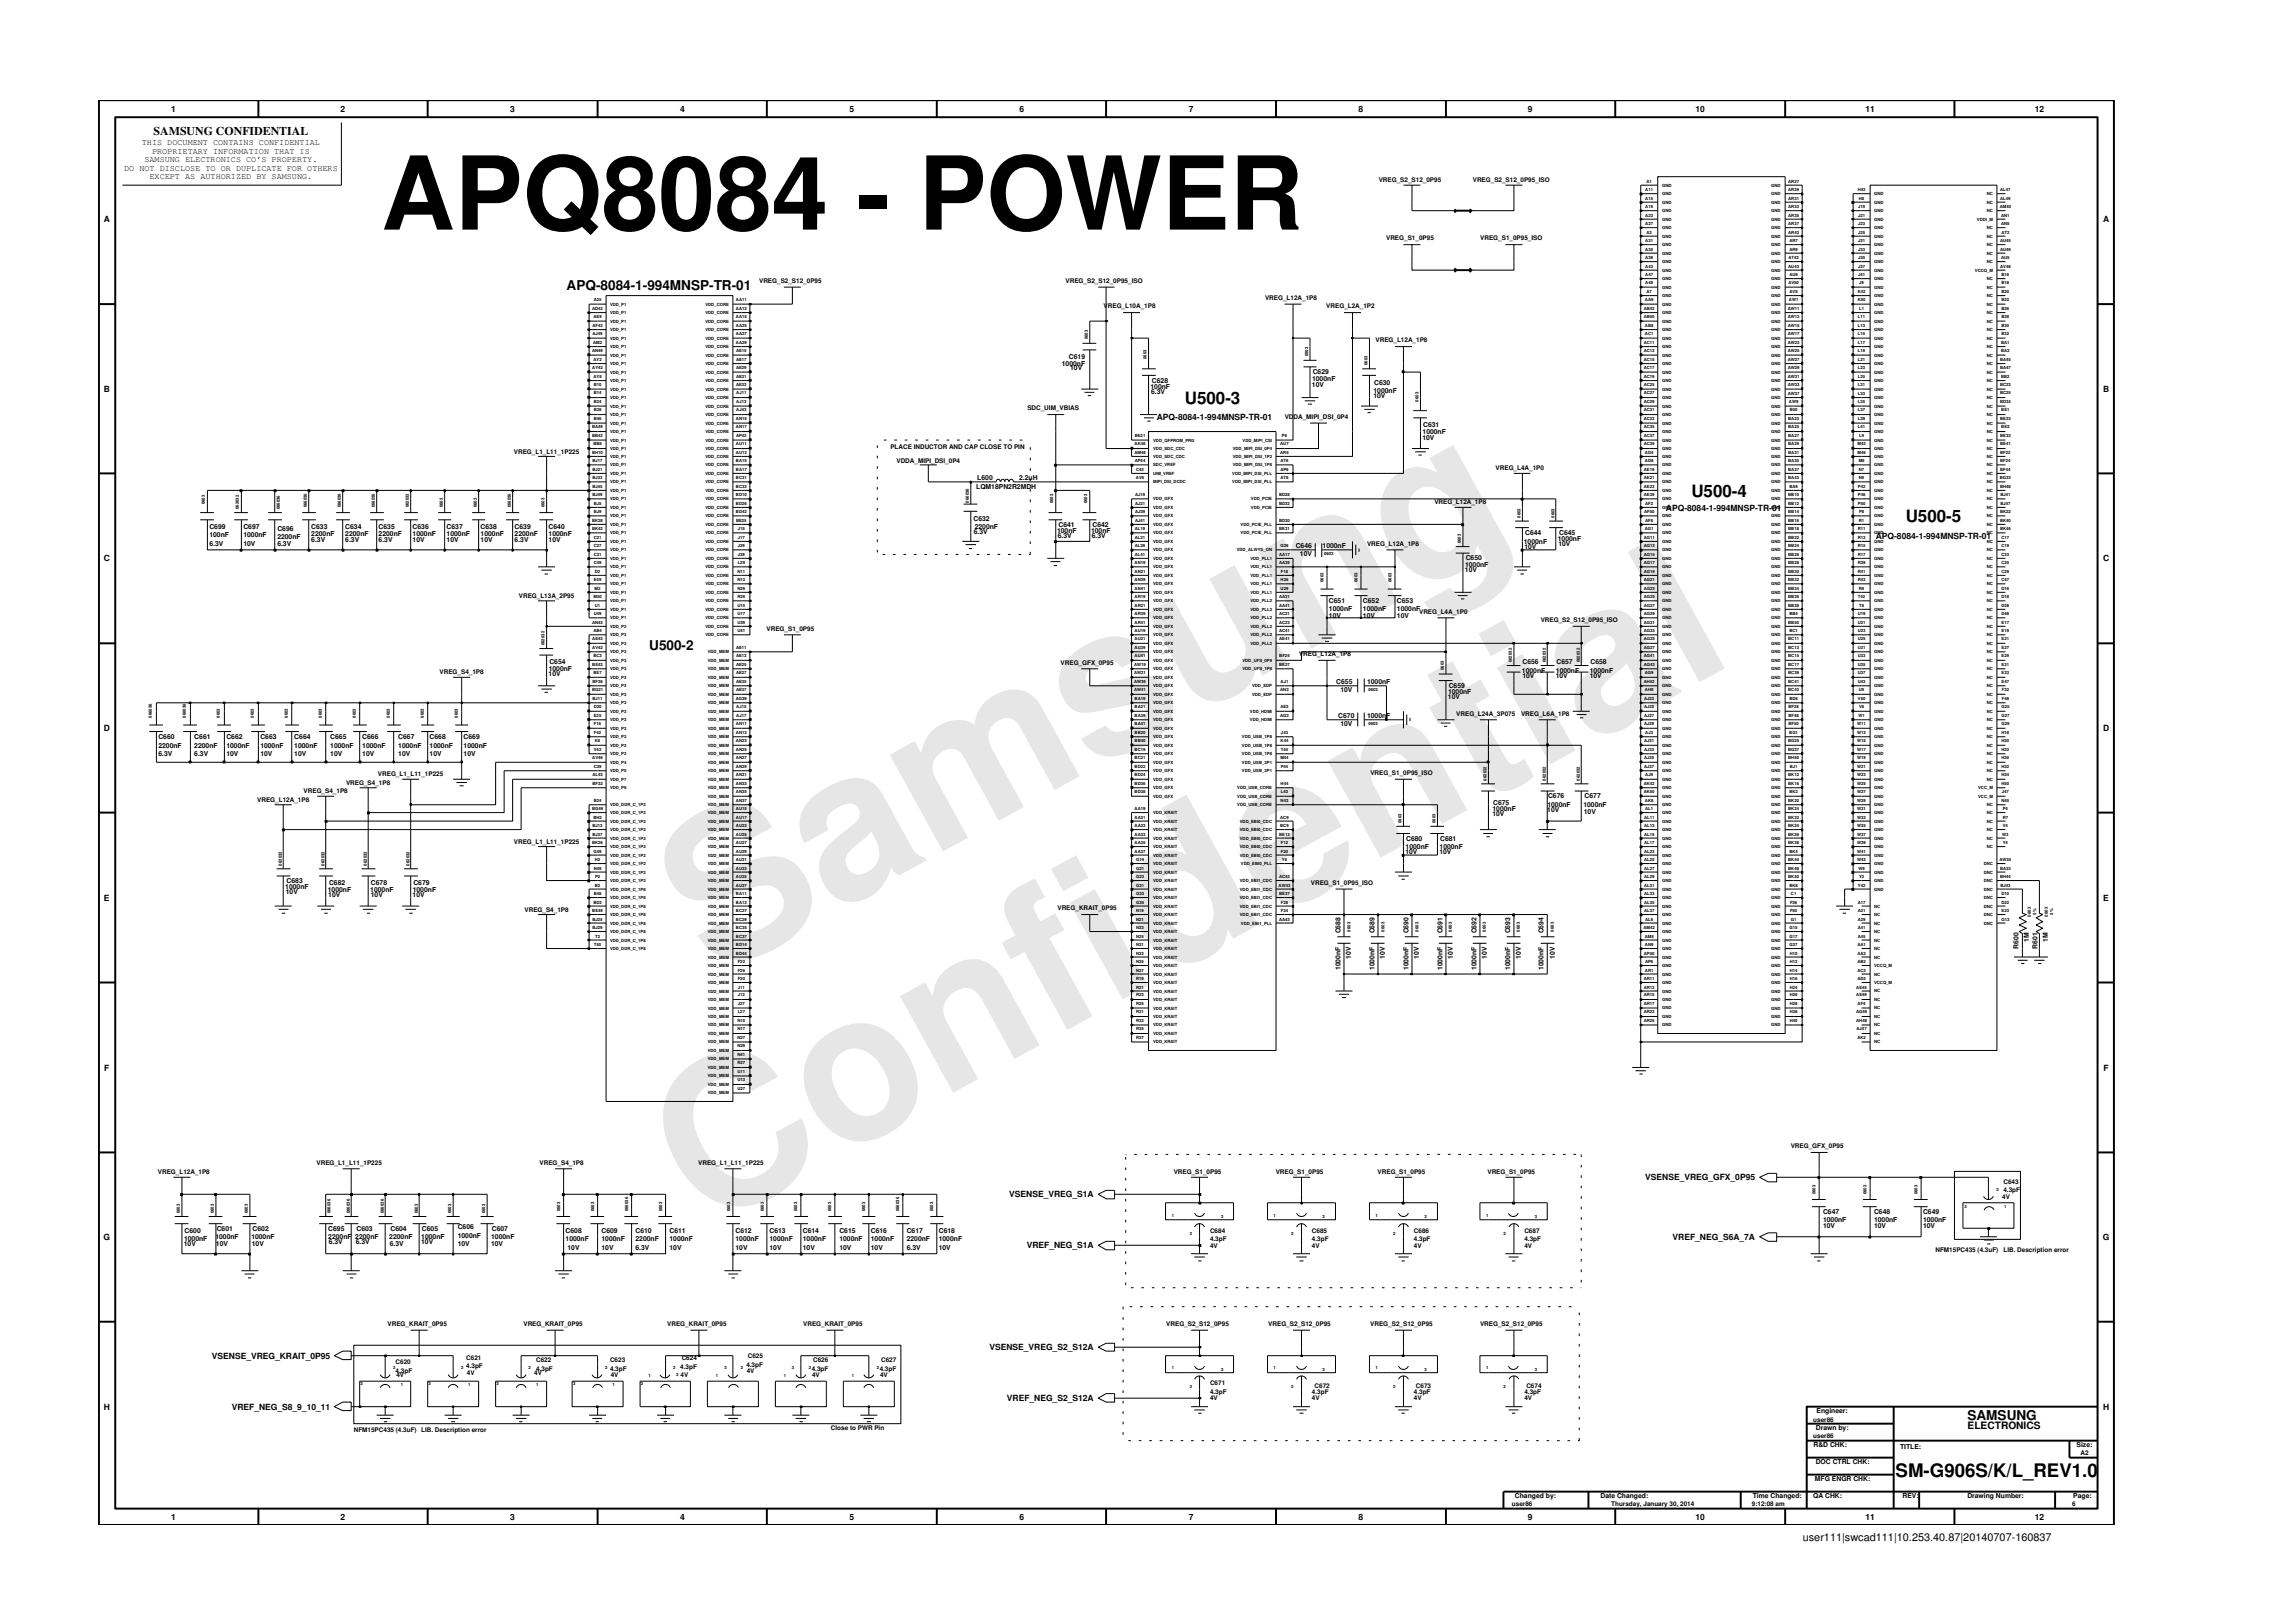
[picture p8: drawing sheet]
<svg xmlns="http://www.w3.org/2000/svg" width="297mm" height="210mm" viewBox="0 0 297 210" stroke-linecap="round" stroke-linejoin="round" font-family="sans-serif">
<defs><g id="words">
<g font-size="26.5" fill="#e6e6e6">
<text x="92.4" y="126.7" transform="rotate(-29 92.4 126.7)">Samsung</text>
<text x="91.1" y="159.4" transform="rotate(-29 91.1 159.4)">Confidential</text>
</g>
<text font-size="13.2" x="49.4" y="29.7">APQ8084 - POWER</text>
<text font-size="2.4" x="245.6" y="191.3">SM-G906S/K/L_REV1.0</text>
<g font-size="2.2">
<text x="153.5" y="52.3">U500-3</text>
<text x="219.1" y="64.3">U500-4</text>
<text x="246.9" y="67.6">U500-5</text>
</g>
<g font-size="1.8">
<text x="73.4" y="37.6">APQ-8084-1-994MNSP-TR-01</text>
<text x="84.1" y="84.2">U500-2</text>
<text x="254.9" y="184">SAMSUNG</text>
</g>
<text font-size="1.5" x="19.9" y="17.5">SAMSUNG CONFIDENTIAL</text>
<text font-size="1.4" x="233.5" y="199.7">user111|swcad111|10.253.40.87|20140707-160837</text>
<text font-size="1.3" x="254.9" y="185.2">ELECTRONICS</text>
<g font-size="1.1">
<text x="22.2" y="14.5">1</text>
<text x="44.1" y="14.5">2</text>
<text x="66.1" y="14.5">3</text>
<text x="88.1" y="14.5">4</text>
<text x="110" y="14.5">5</text>
<text x="132.1" y="14.5">6</text>
<text x="154" y="14.5">7</text>
<text x="176" y="14.5">8</text>
<text x="197.9" y="14.5">9</text>
<text x="219.6" y="14.5">10</text>
<text x="241.6" y="14.5">11</text>
<text x="263.6" y="14.5">12</text>
<text x="16.1" y="22.1">DO NOT DISCLOSE TO OR DUPLICATE FOR OTHERS</text>
<text x="18.4" y="18.8">THIS DOCUMENT CONTAINS CONFIDENTIAL</text>
<text x="18.7" y="21">SAMSUNG ELECTRONICS CO’S PROPERTY.</text>
<text x="19.4" y="23.2">EXCEPT AS AUTHORIZED BY SAMSUNG.</text>
<text x="19.7" y="19.9">PROPRIETARY INFORMATION THAT IS</text>
<text x="13.4" y="28.8">A</text>
<text x="272.4" y="28.8">A</text>
<text x="13.4" y="50.8">B</text>
<text x="272.4" y="50.8">B</text>
<text x="149.9" y="54.4">APQ-8084-1-994MNSP-TR-01</text>
<text x="215.8" y="66.1">APQ-8084-1-994MNSP-TR-01</text>
<text x="243" y="69.8">APQ-8084-1-994MNSP-TR-01</text>
<text x="13.4" y="72.7">C</text>
<text x="272.4" y="72.7">C</text>
<text x="13.4" y="94.8">D</text>
<text x="272.4" y="94.8">D</text>
<text x="13.5" y="116.7">E</text>
<text x="272.5" y="116.7">E</text>
<text x="13.5" y="138.7">F</text>
<text x="272.5" y="138.7">F</text>
<text x="130.7" y="155.1">VSENSE_VREG_S1A</text>
<text x="213.1" y="152.9">VSENSE_VREG_GFX_0P95</text>
<text x="13.4" y="160.6">G</text>
<text x="133" y="161.7">VREF_NEG_S1A</text>
<text x="216.7" y="160.6">VREF_NEG_S6A_7A</text>
<text x="272.4" y="160.6">G</text>
<text x="27.5" y="176">VSENSE_VREG_KRAIT_0P95</text>
<text x="128.2" y="174.9">VSENSE_VREG_S2_S12A</text>
<text x="13.4" y="182.6">H</text>
<text x="30" y="182.6">VREF_NEG_S8_9_10_11</text>
<text x="130.4" y="181.5">VREF_NEG_S2_S12A</text>
<text x="272.4" y="182.6">H</text>
<text x="22.2" y="196.9">1</text>
<text x="44.1" y="196.9">2</text>
<text x="66.1" y="196.9">3</text>
<text x="88.1" y="196.9">4</text>
<text x="110" y="196.9">5</text>
<text x="132.1" y="196.9">6</text>
<text x="154" y="196.9">7</text>
<text x="176" y="196.9">8</text>
<text x="197.9" y="196.9">9</text>
<text x="219.6" y="196.9">10</text>
<text x="241.6" y="196.9">11</text>
<text x="263.6" y="196.9">12</text>
</g>
<g font-size=".9">
<text x="137.5" y="47.4">1000nF</text>
<text x="138.5" y="46.5">C619</text>
<text x="138.6" y="48">10V</text>
<text x="149" y="50.4">100nF</text>
<text x="149.1" y="51">6.3V</text>
<text x="149.2" y="49.6">C628</text>
<text x="170" y="50.2">10V</text>
<text x="170" y="49.3">1000nF</text>
<text x="170.1" y="48.5">C629</text>
<text x="177.9" y="51.5">10V</text>
<text x="177.9" y="50.9">1000nF</text>
<text x="178" y="49.8">C630</text>
<text x="184.3" y="57.1">10V</text>
<text x="184.3" y="56.2">1000nF</text>
<text x="184.4" y="55.3">C631</text>
<text x="126.5" y="63.3">LQM18PN2R2MDH</text>
<text x="126.6" y="62.2">L600</text>
<text x="132" y="62.2">2.2uH</text>
<text x="27.1" y="70.7">6.3V</text>
<text x="27.1" y="69.6">100nF</text>
<text x="27.1" y="68.5">C699</text>
<text x="31.5" y="68.5">C697</text>
<text x="31.5" y="69.6">1000nF</text>
<text x="31.5" y="70.7">10V</text>
<text x="35.9" y="70.7">6.3V</text>
<text x="35.9" y="69.9">2200nF</text>
<text x="35.9" y="68.8">C696</text>
<text x="40.3" y="68.6">C633</text>
<text x="40.3" y="69.4">2200nF</text>
<text x="40.3" y="70.3">6.3V</text>
<text x="44.7" y="70.3">6.3V</text>
<text x="44.7" y="69.4">2200nF</text>
<text x="44.7" y="68.6">C634</text>
<text x="49.1" y="70.3">6.3V</text>
<text x="49.1" y="68.6">C635</text>
<text x="49.1" y="69.4">2200nF</text>
<text x="53.5" y="70.3">10V</text>
<text x="53.5" y="69.4">1000nF</text>
<text x="53.5" y="68.6">C636</text>
<text x="57.9" y="68.6">C637</text>
<text x="57.9" y="69.4">1000nF</text>
<text x="57.9" y="70.3">10V</text>
<text x="62.3" y="70.3">10V</text>
<text x="62.3" y="69.4">1000nF</text>
<text x="62.3" y="68.6">C638</text>
<text x="66.7" y="68.6">C639</text>
<text x="66.7" y="69.4">2200nF</text>
<text x="66.7" y="70.3">6.3V</text>
<text x="71.1" y="70.3">10V</text>
<text x="71.1" y="69.4">1000nF</text>
<text x="71.1" y="68.6">C640</text>
<text x="126.1" y="67.5">C632</text>
<text x="126.2" y="69.2">6.3V</text>
<text x="126.3" y="68.5">2200nF</text>
<text x="136.9" y="69">100nF</text>
<text x="137" y="69.7">6.3V</text>
<text x="137.1" y="68.3">C641</text>
<text x="141.3" y="69">100nF</text>
<text x="141.4" y="69.7">6.3V</text>
<text x="141.5" y="68.3">C642</text>
<text x="167.9" y="71">C646</text>
<text x="171.3" y="71">1000nF</text>
<text x="197.4" y="70.5">1000nF</text>
<text x="197.5" y="71.1">10V</text>
<text x="197.6" y="69.4">C644</text>
<text x="201.8" y="70.1">1000nF</text>
<text x="201.9" y="70.8">10V</text>
<text x="202" y="69.4">C645</text>
<text x="168.4" y="72.1">10V</text>
<text x="189.8" y="74.1">10V</text>
<text x="189.8" y="73.4">1000nF</text>
<text x="189.9" y="72.6">C650</text>
<text x="172.2" y="78.1">C651</text>
<text x="172.2" y="79.2">1000nF</text>
<text x="172.2" y="80">10V</text>
<text x="176.6" y="80">10V</text>
<text x="176.6" y="79.2">1000nF</text>
<text x="176.6" y="78.1">C652</text>
<text x="181" y="80">10V</text>
<text x="181" y="79.2">1000nF</text>
<text x="181" y="78.1">C653</text>
<text x="71.1" y="87.5">10V</text>
<text x="71.1" y="86.9">1000nF</text>
<text x="71.2" y="86">C654</text>
<text x="173.1" y="88.6">C655</text>
<text x="173.6" y="89.7">10V</text>
<text x="177.1" y="88.6">1000nF</text>
<text x="187.6" y="89.9">1000nF</text>
<text x="187.7" y="89.1">C659</text>
<text x="197.2" y="87.2">1000nF</text>
<text x="197.2" y="87.8">10V</text>
<text x="197.2" y="86">C656</text>
<text x="201.5" y="87.8">10V</text>
<text x="201.6" y="87.2">1000nF</text>
<text x="201.6" y="86">C657</text>
<text x="205.9" y="87.8">10V</text>
<text x="206" y="87.2">1000nF</text>
<text x="206" y="86">C658</text>
<text x="20.5" y="95.7">C660</text>
<text x="25.2" y="95.7">C661</text>
<text x="29.3" y="95.7">C662</text>
<text x="33.7" y="95.7">C663</text>
<text x="38.1" y="95.7">C664</text>
<text x="42.8" y="95.7">C665</text>
<text x="46.9" y="95.7">C666</text>
<text x="51.6" y="95.7">C667</text>
<text x="55.7" y="95.7">C668</text>
<text x="60.1" y="95.7">C669</text>
<text x="173.4" y="93">C670</text>
<text x="173.6" y="94">10V</text>
<text x="177.1" y="93">1000nF</text>
<text x="187.6" y="90.6">10V</text>
<text x="20.5" y="97.9">6.3V</text>
<text x="20.5" y="96.8">2200nF</text>
<text x="25.2" y="97.9">6.3V</text>
<text x="25.2" y="96.8">2200nF</text>
<text x="29.3" y="97.9">10V</text>
<text x="29.3" y="96.8">1000nF</text>
<text x="33.7" y="97.9">10V</text>
<text x="33.7" y="96.8">1000nF</text>
<text x="38.1" y="96.8">1000nF</text>
<text x="38.1" y="97.9">10V</text>
<text x="42.8" y="96.8">1000nF</text>
<text x="42.8" y="97.9">10V</text>
<text x="46.9" y="97.9">10V</text>
<text x="46.9" y="96.8">1000nF</text>
<text x="51.6" y="96.8">1000nF</text>
<text x="51.6" y="97.9">10V</text>
<text x="55.7" y="97.9">10V</text>
<text x="55.7" y="96.8">1000nF</text>
<text x="60.1" y="97.9">10V</text>
<text x="60.1" y="96.8">1000nF</text>
<text x="193.3" y="105.6">10V</text>
<text x="193.3" y="105">1000nF</text>
<text x="193.4" y="104.3">C675</text>
<text x="200.4" y="105.1">10V</text>
<text x="200.5" y="104.5">1000nF</text>
<text x="200.5" y="103.4">C676</text>
<text x="205.1" y="104.5">1000nF</text>
<text x="205.2" y="105.4">10V</text>
<text x="205.3" y="103.4">C677</text>
<text x="182.1" y="110.6">10V</text>
<text x="182.1" y="110">1000nF</text>
<text x="182.2" y="108.9">C680</text>
<text x="186.5" y="110.6">10V</text>
<text x="186.5" y="110">1000nF</text>
<text x="186.6" y="108.9">C681</text>
<text x="37" y="115.2">1000nF</text>
<text x="37" y="115.8">10V</text>
<text x="37.1" y="114.4">C683</text>
<text x="42.5" y="115.5">1000nF</text>
<text x="42.5" y="116.1">10V</text>
<text x="42.6" y="114.7">C682</text>
<text x="48" y="115.5">1000nF</text>
<text x="48" y="116.1">10V</text>
<text x="48.1" y="114.7">C678</text>
<text x="53.5" y="116.1">10V</text>
<text x="53.5" y="115.5">1000nF</text>
<text x="53.6" y="114.7">C679</text>
<text x="173.6" y="125.7" transform="rotate(-90 173.6 125.7)">1000nF</text>
<text x="173.6" y="120.9" transform="rotate(-90 173.6 120.9)">C688</text>
<text x="175" y="124.2" transform="rotate(-90 175 124.2)">10V</text>
<text x="178" y="125.7" transform="rotate(-90 178 125.7)">1000nF</text>
<text x="178" y="120.9" transform="rotate(-90 178 120.9)">C689</text>
<text x="179.4" y="124.2" transform="rotate(-90 179.4 124.2)">10V</text>
<text x="182.4" y="125.7" transform="rotate(-90 182.4 125.7)">1000nF</text>
<text x="182.4" y="120.9" transform="rotate(-90 182.4 120.9)">C690</text>
<text x="183.8" y="124.2" transform="rotate(-90 183.8 124.2)">10V</text>
<text x="186.8" y="125.7" transform="rotate(-90 186.8 125.7)">1000nF</text>
<text x="186.8" y="120.9" transform="rotate(-90 186.8 120.9)">C691</text>
<text x="188.2" y="124.2" transform="rotate(-90 188.2 124.2)">10V</text>
<text x="191.2" y="125.7" transform="rotate(-90 191.2 125.7)">1000nF</text>
<text x="191.2" y="120.9" transform="rotate(-90 191.2 120.9)">C692</text>
<text x="192.6" y="124.2" transform="rotate(-90 192.6 124.2)">10V</text>
<text x="195.7" y="125.7" transform="rotate(-90 195.7 125.7)">1000nF</text>
<text x="195.7" y="120.9" transform="rotate(-90 195.7 120.9)">C693</text>
<text x="197" y="124.2" transform="rotate(-90 197 124.2)">10V</text>
<text x="200" y="125.7" transform="rotate(-90 200 125.7)">1000nF</text>
<text x="200" y="120.9" transform="rotate(-90 200 120.9)">C694</text>
<text x="201.4" y="124.2" transform="rotate(-90 201.4 124.2)">10V</text>
<text x="261.5" y="122.9" transform="rotate(-90 261.5 122.9)">R600</text>
<text x="262.8" y="122" transform="rotate(-90 262.8 122)">1M</text>
<text x="263.9" y="122.9" transform="rotate(-90 263.9 122.9)">R601</text>
<text x="265.3" y="122" transform="rotate(-90 265.3 122)">1M</text>
<text x="23.8" y="161.4">10V</text>
<text x="23.8" y="160.8">1000nF</text>
<text x="23.9" y="159.7">C600</text>
<text x="27.9" y="160.6">1000nF</text>
<text x="28" y="161.4">10V</text>
<text x="28.1" y="159.5">C601</text>
<text x="32.6" y="160.6">1000nF</text>
<text x="32.6" y="161.4">10V</text>
<text x="32.7" y="159.5">C602</text>
<text x="42.5" y="160.6">2200nF</text>
<text x="42.5" y="159.5">C695</text>
<text x="42.6" y="161.2">6.3V</text>
<text x="46" y="160.6">2200nF</text>
<text x="46.1" y="161.2">6.3V</text>
<text x="46.2" y="159.5">C603</text>
<text x="50.4" y="160.6">2200nF</text>
<text x="50.5" y="161.4">6.3V</text>
<text x="50.6" y="159.5">C604</text>
<text x="54.6" y="161.2">10V</text>
<text x="54.6" y="160.6">1000nF</text>
<text x="54.7" y="159.5">C605</text>
<text x="59.3" y="159.2">C606</text>
<text x="59.3" y="160.3">1000nF</text>
<text x="59.3" y="161.4">10V</text>
<text x="63.6" y="161.4">10V</text>
<text x="63.6" y="160.6">1000nF</text>
<text x="63.7" y="159.5">C607</text>
<text x="73.3" y="160.8">1000nF</text>
<text x="73.3" y="159.7">C608</text>
<text x="73.5" y="161.9">10V</text>
<text x="77.9" y="159.7">C609</text>
<text x="77.9" y="160.8">1000nF</text>
<text x="77.9" y="161.9">10V</text>
<text x="82.3" y="161.9">6.3V</text>
<text x="82.3" y="160.8">2200nF</text>
<text x="82.3" y="159.7">C610</text>
<text x="86.7" y="159.7">C611</text>
<text x="86.7" y="161.9">10V</text>
<text x="86.7" y="160.8">1000nF</text>
<text x="95.3" y="160.8">1000nF</text>
<text x="95.3" y="159.7">C612</text>
<text x="95.3" y="161.9">10V</text>
<text x="99.7" y="159.7">C613</text>
<text x="99.7" y="160.8">1000nF</text>
<text x="99.7" y="161.9">10V</text>
<text x="104" y="159.7">C614</text>
<text x="104" y="160.8">1000nF</text>
<text x="104" y="161.9">10V</text>
<text x="108.7" y="160.8">1000nF</text>
<text x="108.7" y="159.7">C615</text>
<text x="108.7" y="161.9">10V</text>
<text x="112.8" y="159.7">C616</text>
<text x="112.8" y="160.8">1000nF</text>
<text x="112.8" y="161.9">10V</text>
<text x="117.5" y="160.8">2200nF</text>
<text x="117.5" y="161.9">6.3V</text>
<text x="117.5" y="159.7">C617</text>
<text x="121.6" y="159.7">C618</text>
<text x="121.6" y="160.8">1000nF</text>
<text x="121.6" y="161.9">10V</text>
<text x="236.2" y="157.3">C647</text>
<text x="236.2" y="158.4">1000nF</text>
<text x="236.2" y="159.1">10V</text>
<text x="242.8" y="159.1">10V</text>
<text x="242.8" y="158.4">1000nF</text>
<text x="242.8" y="157.3">C648</text>
<text x="249.1" y="157.3">C649</text>
<text x="249.1" y="158.4">1000nF</text>
<text x="249.1" y="159.1">10V</text>
<text x="235.2" y="185.3">Drawn by:</text>
<text x="235.3" y="183.1">Engineer:</text>
<text x="234.9" y="187.5">R&amp;D CHK:</text>
<text x="235.1" y="191.9">MFG ENGR CHK:</text>
<text x="235.2" y="189.7">DOC CTRL CHK:</text>
<text x="246.1" y="187.7">TITLE:</text>
<text x="269" y="187.5">Size:</text>
<text x="196.2" y="194.1">Changed by:</text>
<text x="207.3" y="194.1">Date Changed:</text>
<text x="227.1" y="194.1">Time Changed:</text>
<text x="234.9" y="194.1">QA CHK:</text>
<text x="246.5" y="194.1">REV:</text>
<text x="254.9" y="194.1">Drawing Number:</text>
<text x="268.6" y="194.1">Page:</text>
</g>
<g font-size=".8">
<text x="178.6" y="23.5">VREG_S2_S12_0P95</text>
<text x="190.8" y="23.5">VREG_S2_S12_0P95_ISO</text>
<text x="179.6" y="31.1">VREG_S1_0P95</text>
<text x="191.7" y="31.1">VREG_S1_0P95_ISO</text>
<text x="98.3" y="36.7">VREG_S2_S12_0P95</text>
<text x="138" y="36.7">VREG_S2_S12_0P95_ISO</text>
<text x="143" y="40">VREG_L10A_1P8</text>
<text x="163.9" y="38.9">VREG_L12A_1P8</text>
<text x="171.8" y="40">VREG_L2A_1P2</text>
<text x="178.2" y="44.4">VREG_L12A_1P8</text>
<text x="133.1" y="53.2">SDC_UIM_VBIAS</text>
<text x="66.6" y="58.8">VREG_L1_L11_1P225</text>
<text x="115.3" y="58.1">PLACE INDUCTOR AND CAP CLOSE TO PIN</text>
<text x="116.1" y="59.9">VDDA_MIPI_DSI_0P4</text>
<text x="166.4" y="54.3">VDDA_MIPI_DSI_0P4</text>
<text x="185.8" y="65.3">VREG_L12A_1P8</text>
<text x="193.7" y="60.9">VREG_L4A_1P0</text>
<text x="177.1" y="70.8">VREG_L12A_1P8</text>
<text x="67.2" y="77.5">VREG_L13A_2P95</text>
<text x="99.3" y="81.7">VREG_S1_0P95</text>
<text x="183.8" y="79.5">VREG_L4A_1P0</text>
<text x="199.6" y="80.6">VREG_S2_S12_0P95_ISO</text>
<text x="56.9" y="87.4">VREG_S4_1P8</text>
<text x="137.4" y="86.1">VREG_GFX_0P95</text>
<text x="168.3" y="85">VREG_L12A_1P8</text>
<text x="188.7" y="92.7">VREG_L24A_3P075</text>
<text x="197" y="92.7">VREG_L6A_1P8</text>
<text x="44.8" y="101.7">VREG_S4_1P8</text>
<text x="49" y="100.6">VREG_L1_L11_1P225</text>
<text x="177.5" y="100.4">VREG_S1_0P95_ISO</text>
<text x="33.3" y="103.9">VREG_L12A_1P8</text>
<text x="39.3" y="102.8">VREG_S4_1P8</text>
<text x="66.6" y="109.4">VREG_L1_L11_1P225</text>
<text x="67.9" y="118.1">VREG_S4_1P8</text>
<text x="137" y="117.9">VREG_KRAIT_0P95</text>
<text x="169.8" y="114.7">VREG_S1_0P95_ISO</text>
<text x="232" y="148.7">VREG_GFX_0P95</text>
<text x="20.5" y="152.1">VREG_L12A_1P8</text>
<text x="41" y="151">VREG_L1_L11_1P225</text>
<text x="69.9" y="150.9">VREG_S4_1P8</text>
<text x="90.4" y="151">VREG_L1_L11_1P225</text>
<text x="152" y="152.1">VREG_S1_0P95</text>
<text x="165.3" y="152.1">VREG_S1_0P95</text>
<text x="178.5" y="152.1">VREG_S1_0P95</text>
<text x="192.7" y="152.1">VREG_S1_0P95</text>
<text x="259.4" y="155.3">4V</text>
<text x="259.5" y="153.4">C643</text>
<text x="259.5" y="154.5">4.3pF</text>
<text x="156.7" y="160.8">4.3pF</text>
<text x="156.7" y="159.7">C684</text>
<text x="156.7" y="161.7">4V</text>
<text x="170" y="160.8">4.3pF</text>
<text x="170" y="161.7">4V</text>
<text x="170" y="159.7">C685</text>
<text x="183.2" y="160.8">4.3pF</text>
<text x="183.2" y="159.7">C686</text>
<text x="183.2" y="161.7">4V</text>
<text x="197.5" y="161.7">4V</text>
<text x="197.5" y="159.7">C687</text>
<text x="197.5" y="160.8">4.3pF</text>
<text x="250.7" y="162.2">NFM15PC435 (4.3uF)</text>
<text x="259.5" y="162.2">LIB. Description error</text>
<text x="50.2" y="171.8">VREG_KRAIT_0P95</text>
<text x="67.8" y="171.8">VREG_KRAIT_0P95</text>
<text x="86.4" y="171.8">VREG_KRAIT_0P95</text>
<text x="104" y="171.8">VREG_KRAIT_0P95</text>
<text x="151.1" y="171.8">VREG_S2_S12_0P95</text>
<text x="164.3" y="171.8">VREG_S2_S12_0P95</text>
<text x="177.5" y="171.8">VREG_S2_S12_0P95</text>
<text x="191.7" y="171.8">VREG_S2_S12_0P95</text>
<text x="51.3" y="176.7">C620</text>
<text x="51.3" y="177.8">4.3pF</text>
<text x="51.3" y="178.4">4V</text>
<text x="60.4" y="177.2">4.3pF</text>
<text x="60.4" y="176.1">C621</text>
<text x="60.5" y="178.2">4V</text>
<text x="69.2" y="178.2">4V</text>
<text x="69.5" y="177.6">4.3pF</text>
<text x="69.5" y="176.5">C622</text>
<text x="79" y="176.5">C623</text>
<text x="79" y="177.6">4.3pF</text>
<text x="79.1" y="178.4">4V</text>
<text x="88.1" y="177.3">4.3pF</text>
<text x="88.2" y="178.4">4V</text>
<text x="88.3" y="176.2">C624</text>
<text x="96.7" y="177.1">4.3pF</text>
<text x="96.7" y="177.8">4V</text>
<text x="96.9" y="176">C625</text>
<text x="105.1" y="177.6">4.3pF</text>
<text x="105.2" y="178.4">4V</text>
<text x="105.3" y="176.5">C626</text>
<text x="114" y="177.6">4.3pF</text>
<text x="114" y="178.4">4V</text>
<text x="114.1" y="176.5">C627</text>
<text x="156.7" y="179.4">C671</text>
<text x="170.3" y="179.8">C672</text>
<text x="183.4" y="179.8">C673</text>
<text x="197.7" y="179.8">C674</text>
<text x="45.8" y="185.5">NFM15PC435 (4.3uF) LIB. Description error</text>
<text x="107.6" y="185.3">Close to PWR Pin</text>
<text x="156.7" y="181.4">4V</text>
<text x="156.7" y="180.5">4.3pF</text>
<text x="170" y="180.5">4.3pF</text>
<text x="170" y="181.4">4V</text>
<text x="183.2" y="181.4">4V</text>
<text x="183.2" y="180.5">4.3pF</text>
<text x="197.5" y="180.5">4.3pF</text>
<text x="197.5" y="181.4">4V</text>
<text x="234.9" y="184.2">user86</text>
<text x="234.9" y="186.3">user86</text>
<text x="269.5" y="188.5">A2</text>
<text x="195.9" y="195.1">user86</text>
<text x="208.7" y="195.1">Thursday, January 30, 2014</text>
<text x="226.9" y="195.1">9:12:08 am</text>
<text x="268.4" y="195.1">6</text>
</g>
<g font-size=".5">
<text x="213.3" y="23.7">A1</text>
<text x="231.7" y="23.7">AR27</text>
<text x="213.1" y="29.2">A27</text>
<text x="213.1" y="24.8">A11</text>
<text x="213.1" y="25.9">A15</text>
<text x="213.1" y="27">A19</text>
<text x="213.1" y="28.1">A23</text>
<text x="215.3" y="28.6">GND</text>
<text x="215.3" y="29.7">GND</text>
<text x="215.3" y="24.2">GND</text>
<text x="215.3" y="25.3">GND</text>
<text x="215.3" y="26.4">GND</text>
<text x="215.3" y="27.5">GND</text>
<text x="229.4" y="24.2">GND</text>
<text x="229.4" y="25.3">GND</text>
<text x="229.4" y="26.4">GND</text>
<text x="229.4" y="27.5">GND</text>
<text x="229.4" y="28.6">GND</text>
<text x="229.4" y="29.7">GND</text>
<text x="231.7" y="24.8">AR29</text>
<text x="231.7" y="25.9">AR31</text>
<text x="231.7" y="27">AR33</text>
<text x="231.7" y="28.1">AR35</text>
<text x="231.7" y="29.2">AR37</text>
<text x="240.7" y="24.8">H42</text>
<text x="240.7" y="27">J19</text>
<text x="240.7" y="28.1">J21</text>
<text x="240.7" y="29.2">J23</text>
<text x="240.8" y="25.9">H8</text>
<text x="242.8" y="25.3">GND</text>
<text x="242.8" y="26.4">GND</text>
<text x="242.8" y="27.5">GND</text>
<text x="242.8" y="28.6">GND</text>
<text x="242.8" y="29.7">GND</text>
<text x="256.1" y="28.6">VDDI_M</text>
<text x="257.4" y="25.3">NC</text>
<text x="257.4" y="26.4">NC</text>
<text x="257.4" y="27.5">NC</text>
<text x="257.4" y="29.7">NC</text>
<text x="259.1" y="27">AM50</text>
<text x="259.1" y="24.8">AL47</text>
<text x="259.1" y="25.9">AL49</text>
<text x="259.2" y="28.1">AN1</text>
<text x="259.2" y="29.2">AN5</text>
<text x="213.1" y="31.4">A31</text>
<text x="213.1" y="32.5">A35</text>
<text x="213.1" y="33.6">A39</text>
<text x="213.1" y="34.7">A43</text>
<text x="213.1" y="35.8">A47</text>
<text x="213.3" y="30.3">A3</text>
<text x="215.3" y="30.8">GND</text>
<text x="215.3" y="31.9">GND</text>
<text x="215.3" y="33">GND</text>
<text x="215.3" y="34.1">GND</text>
<text x="215.3" y="35.2">GND</text>
<text x="229.4" y="33">GND</text>
<text x="229.4" y="34.1">GND</text>
<text x="229.4" y="35.2">GND</text>
<text x="229.4" y="30.8">GND</text>
<text x="229.4" y="31.9">GND</text>
<text x="231.7" y="34.7">AU43</text>
<text x="231.7" y="30.3">AR43</text>
<text x="231.7" y="33.6">AT42</text>
<text x="231.8" y="35.8">AU9</text>
<text x="231.8" y="31.4">AR7</text>
<text x="231.8" y="32.5">AR9</text>
<text x="240.7" y="33.6">J35</text>
<text x="240.7" y="34.7">J37</text>
<text x="240.7" y="35.8">J41</text>
<text x="240.7" y="30.3">J25</text>
<text x="240.7" y="31.4">J31</text>
<text x="240.7" y="32.5">J33</text>
<text x="242.8" y="34.1">GND</text>
<text x="242.8" y="35.2">GND</text>
<text x="242.8" y="30.8">GND</text>
<text x="242.8" y="31.9">GND</text>
<text x="242.8" y="33">GND</text>
<text x="255.8" y="35.2">VCCQ_M</text>
<text x="257.4" y="33">NC</text>
<text x="257.4" y="34.1">NC</text>
<text x="257.4" y="30.8">NC</text>
<text x="257.4" y="31.9">NC</text>
<text x="259.1" y="32.5">AU49</text>
<text x="259.1" y="31.4">AU45</text>
<text x="259.1" y="34.7">AV48</text>
<text x="259.2" y="33.6">AU5</text>
<text x="259.3" y="30.3">AT2</text>
<text x="259.3" y="35.8">B16</text>
<text x="76.7" y="40.1">AD42</text>
<text x="76.9" y="41.2">AE9</text>
<text x="76.9" y="39">A25</text>
<text x="79" y="39.6">VDD_P1</text>
<text x="79" y="40.7">VDD_P1</text>
<text x="79" y="41.8">VDD_P1</text>
<text x="91.4" y="39.6">VDD_CORE</text>
<text x="91.4" y="40.7">VDD_CORE</text>
<text x="91.4" y="41.8">VDD_CORE</text>
<text x="95.3" y="39">AA11</text>
<text x="95.3" y="40.1">AA13</text>
<text x="95.3" y="41.2">AA15</text>
<text x="212.9" y="40.1">AB42</text>
<text x="212.9" y="41.2">AB50</text>
<text x="213.1" y="39">AA9</text>
<text x="213.1" y="36.8">A49</text>
<text x="213.3" y="37.9">A7</text>
<text x="215.3" y="37.4">GND</text>
<text x="215.3" y="38.5">GND</text>
<text x="215.3" y="39.6">GND</text>
<text x="215.3" y="40.7">GND</text>
<text x="215.3" y="41.8">GND</text>
<text x="215.3" y="36.3">GND</text>
<text x="229.4" y="41.8">GND</text>
<text x="229.4" y="36.3">GND</text>
<text x="229.4" y="37.4">GND</text>
<text x="229.4" y="38.5">GND</text>
<text x="229.4" y="39.6">GND</text>
<text x="229.4" y="40.7">GND</text>
<text x="231.6" y="40.1">AW11</text>
<text x="231.6" y="41.2">AW13</text>
<text x="231.7" y="36.8">AV50</text>
<text x="231.7" y="39">AW1</text>
<text x="231.8" y="37.9">AV8</text>
<text x="240.7" y="37.9">K42</text>
<text x="240.7" y="39">K50</text>
<text x="240.7" y="41.2">L11</text>
<text x="240.8" y="40.1">L1</text>
<text x="240.9" y="36.8">J9</text>
<text x="242.8" y="41.8">GND</text>
<text x="242.8" y="36.3">GND</text>
<text x="242.8" y="37.4">GND</text>
<text x="242.8" y="38.5">GND</text>
<text x="242.8" y="39.6">GND</text>
<text x="242.8" y="40.7">GND</text>
<text x="257.4" y="40.7">NC</text>
<text x="257.4" y="41.8">NC</text>
<text x="257.4" y="36.3">NC</text>
<text x="257.4" y="37.4">NC</text>
<text x="257.4" y="38.5">NC</text>
<text x="257.4" y="39.6">NC</text>
<text x="259.3" y="40.1">B26</text>
<text x="259.3" y="41.2">B28</text>
<text x="259.3" y="36.8">B18</text>
<text x="259.3" y="37.9">B20</text>
<text x="259.3" y="39">B22</text>
<text x="76.7" y="45.6">AN49</text>
<text x="76.7" y="47.8">AY42</text>
<text x="76.7" y="42.3">AF42</text>
<text x="76.8" y="43.4">AJ49</text>
<text x="76.8" y="44.5">AM2</text>
<text x="76.9" y="46.7">AY2</text>
<text x="79" y="47.3">VDD_P1</text>
<text x="79" y="46.2">VDD_P1</text>
<text x="79" y="44">VDD_P1</text>
<text x="79" y="45.1">VDD_P1</text>
<text x="79" y="42.9">VDD_P1</text>
<text x="91.4" y="46.2">VDD_CORE</text>
<text x="91.4" y="47.3">VDD_CORE</text>
<text x="91.4" y="42.9">VDD_CORE</text>
<text x="91.4" y="44">VDD_CORE</text>
<text x="91.4" y="45.1">VDD_CORE</text>
<text x="95.3" y="42.3">AA25</text>
<text x="95.3" y="43.4">AA27</text>
<text x="95.3" y="44.5">AA29</text>
<text x="95.4" y="45.6">AE15</text>
<text x="95.4" y="46.7">AE17</text>
<text x="95.4" y="47.8">AE29</text>
<text x="140.9" y="44" transform="rotate(-90 140.9 44)">0603</text>
<text x="148.5" y="46.5" transform="rotate(-90 148.5 46.5)">0603</text>
<text x="169.4" y="46.2" transform="rotate(-90 169.4 46.2)">0603</text>
<text x="177.2" y="47.3" transform="rotate(-90 177.2 47.3)">0603</text>
<text x="212.9" y="46.7">AC15</text>
<text x="212.9" y="47.8">AC17</text>
<text x="212.9" y="44.5">AC11</text>
<text x="212.9" y="45.6">AC13</text>
<text x="213.1" y="42.3">AB8</text>
<text x="213.1" y="43.4">AC1</text>
<text x="215.3" y="46.2">GND</text>
<text x="215.3" y="47.3">GND</text>
<text x="215.3" y="42.9">GND</text>
<text x="215.3" y="44">GND</text>
<text x="215.3" y="45.1">GND</text>
<text x="229.4" y="42.9">GND</text>
<text x="229.4" y="44">GND</text>
<text x="229.4" y="45.1">GND</text>
<text x="229.4" y="46.2">GND</text>
<text x="229.4" y="47.3">GND</text>
<text x="231.6" y="42.3">AW15</text>
<text x="231.6" y="43.4">AW17</text>
<text x="231.6" y="44.5">AW23</text>
<text x="231.6" y="45.6">AW25</text>
<text x="231.6" y="46.7">AW27</text>
<text x="231.6" y="47.8">AW29</text>
<text x="240.7" y="42.3">L13</text>
<text x="240.7" y="43.4">L15</text>
<text x="240.7" y="44.5">L17</text>
<text x="240.7" y="45.6">L19</text>
<text x="240.7" y="46.7">L21</text>
<text x="240.7" y="47.8">L23</text>
<text x="242.8" y="42.9">GND</text>
<text x="242.8" y="44">GND</text>
<text x="242.8" y="45.1">GND</text>
<text x="242.8" y="46.2">GND</text>
<text x="242.8" y="47.3">GND</text>
<text x="257.4" y="42.9">NC</text>
<text x="257.4" y="44">NC</text>
<text x="257.4" y="45.1">NC</text>
<text x="257.4" y="46.2">NC</text>
<text x="257.4" y="47.3">NC</text>
<text x="259.1" y="47.8">BA47</text>
<text x="259.1" y="46.7">BA45</text>
<text x="259.2" y="44.5">BA1</text>
<text x="259.2" y="45.6">BA3</text>
<text x="259.3" y="42.3">B30</text>
<text x="259.3" y="43.4">B32</text>
<text x="76.9" y="48.9">AY8</text>
<text x="76.9" y="52.2">B34</text>
<text x="76.9" y="53.3">B38</text>
<text x="76.9" y="50">B10</text>
<text x="76.9" y="51.1">B14</text>
<text x="79" y="51.7">VDD_P1</text>
<text x="79" y="52.8">VDD_P1</text>
<text x="79" y="53.9">VDD_P1</text>
<text x="79" y="48.4">VDD_P1</text>
<text x="79" y="49.5">VDD_P1</text>
<text x="79" y="50.6">VDD_P1</text>
<text x="91.4" y="52.8">VDD_CORE</text>
<text x="91.4" y="53.9">VDD_CORE</text>
<text x="91.4" y="50.6">VDD_CORE</text>
<text x="91.4" y="51.7">VDD_CORE</text>
<text x="91.4" y="48.4">VDD_CORE</text>
<text x="91.4" y="49.5">VDD_CORE</text>
<text x="95.4" y="48.9">AE31</text>
<text x="95.4" y="50">AE33</text>
<text x="95.4" y="53.3">AJ43</text>
<text x="95.4" y="51.1">AJ11</text>
<text x="95.4" y="52.2">AJ13</text>
<text x="183.8" y="52" transform="rotate(-90 183.8 52)">0603</text>
<text x="212.9" y="48.9">AC19</text>
<text x="212.9" y="50">AC25</text>
<text x="212.9" y="51.1">AC27</text>
<text x="212.9" y="52.2">AC29</text>
<text x="212.9" y="53.3">AC31</text>
<text x="215.3" y="48.4">GND</text>
<text x="215.3" y="49.5">GND</text>
<text x="215.3" y="50.6">GND</text>
<text x="215.3" y="51.7">GND</text>
<text x="215.3" y="52.8">GND</text>
<text x="215.3" y="53.9">GND</text>
<text x="229.4" y="50.6">GND</text>
<text x="229.4" y="51.7">GND</text>
<text x="229.4" y="52.8">GND</text>
<text x="229.4" y="53.9">GND</text>
<text x="229.4" y="48.4">GND</text>
<text x="229.4" y="49.5">GND</text>
<text x="231.6" y="51.1">AW37</text>
<text x="231.6" y="48.9">AW31</text>
<text x="231.6" y="50">AW33</text>
<text x="231.7" y="52.2">AW9</text>
<text x="231.8" y="53.3">B50</text>
<text x="240.7" y="50">L31</text>
<text x="240.7" y="51.1">L33</text>
<text x="240.7" y="52.2">L35</text>
<text x="240.7" y="53.3">L37</text>
<text x="240.7" y="48.9">L25</text>
<text x="242.8" y="50.6">GND</text>
<text x="242.8" y="51.7">GND</text>
<text x="242.8" y="52.8">GND</text>
<text x="242.8" y="53.9">GND</text>
<text x="242.8" y="48.4">GND</text>
<text x="242.8" y="49.5">GND</text>
<text x="257.4" y="48.4">NC</text>
<text x="257.4" y="49.5">NC</text>
<text x="257.4" y="50.6">NC</text>
<text x="257.4" y="51.7">NC</text>
<text x="257.4" y="52.8">NC</text>
<text x="257.4" y="53.9">NC</text>
<text x="259.1" y="50">BC23</text>
<text x="259.1" y="51.1">BC25</text>
<text x="259.1" y="52.2">BD34</text>
<text x="259.2" y="48.9">BB2</text>
<text x="259.3" y="53.3">BE1</text>
<text x="76.7" y="55.5">BA49</text>
<text x="76.7" y="56.6">BB42</text>
<text x="76.7" y="58.8">BH10</text>
<text x="76.8" y="59.9">BJ17</text>
<text x="76.9" y="57.7">BB8</text>
<text x="76.9" y="54.4">B46</text>
<text x="79" y="56.1">VDD_P1</text>
<text x="79" y="57.2">VDD_P1</text>
<text x="79" y="58.3">VDD_P1</text>
<text x="79" y="55">VDD_P1</text>
<text x="79" y="59.3">VDD_P1</text>
<text x="91.4" y="57.2">VDD_CORE</text>
<text x="91.4" y="58.3">VDD_CORE</text>
<text x="91.4" y="59.3">VDD_CORE</text>
<text x="91.4" y="55">VDD_CORE</text>
<text x="91.4" y="56.1">VDD_CORE</text>
<text x="95.3" y="59.9">BA15</text>
<text x="95.3" y="57.7">AU11</text>
<text x="95.3" y="58.8">AU13</text>
<text x="95.3" y="54.4">AN15</text>
<text x="95.3" y="55.5">AN17</text>
<text x="95.4" y="56.6">AP42</text>
<text x="147" y="58.8">AM48</text>
<text x="147" y="57.7">AK48</text>
<text x="147" y="59.9">AP44</text>
<text x="147" y="56.6">BE21</text>
<text x="149.4" y="58.3">VDD_SDC_CDC</text>
<text x="149.4" y="59.3">VDD_SDC_CDC</text>
<text x="149.4" y="57.2">VDD_QFPROM_PRG</text>
<text x="159.7" y="59.3">VDD_MIPI_DSI_1P2</text>
<text x="159.7" y="58.3">VDD_MIPI_DSI_0P4</text>
<text x="161" y="57.2">VDD_MIPI_CSI</text>
<text x="165.8" y="57.7">AU7</text>
<text x="165.8" y="58.8">AR5</text>
<text x="165.9" y="59.9">AT6</text>
<text x="166.1" y="56.6">P6</text>
<text x="212.9" y="55.5">AC35</text>
<text x="212.9" y="56.6">AC37</text>
<text x="212.9" y="57.7">AC39</text>
<text x="212.9" y="54.4">AC33</text>
<text x="213.1" y="58.8">AD4</text>
<text x="213.1" y="59.9">AD8</text>
<text x="215.3" y="55">GND</text>
<text x="215.3" y="56.1">GND</text>
<text x="215.3" y="57.2">GND</text>
<text x="215.3" y="58.3">GND</text>
<text x="215.3" y="59.3">GND</text>
<text x="229.4" y="59.3">GND</text>
<text x="229.4" y="55">GND</text>
<text x="229.4" y="56.1">GND</text>
<text x="229.4" y="57.2">GND</text>
<text x="229.4" y="58.3">GND</text>
<text x="231.7" y="59.9">BA35</text>
<text x="231.7" y="54.4">BA23</text>
<text x="231.7" y="55.5">BA25</text>
<text x="231.7" y="56.6">BA27</text>
<text x="231.7" y="57.7">BA29</text>
<text x="231.7" y="58.8">BA31</text>
<text x="240.6" y="58.8">M46</text>
<text x="240.6" y="57.7">M42</text>
<text x="240.7" y="54.4">L39</text>
<text x="240.7" y="55.5">L41</text>
<text x="240.8" y="59.9">M8</text>
<text x="240.8" y="56.6">L9</text>
<text x="242.8" y="59.3">GND</text>
<text x="242.8" y="55">GND</text>
<text x="242.8" y="56.1">GND</text>
<text x="242.8" y="57.2">GND</text>
<text x="242.8" y="58.3">GND</text>
<text x="257.4" y="57.2">NC</text>
<text x="257.4" y="58.3">NC</text>
<text x="257.4" y="59.3">NC</text>
<text x="257.4" y="55">NC</text>
<text x="257.4" y="56.1">NC</text>
<text x="259.1" y="56.6">BE33</text>
<text x="259.1" y="57.7">BE41</text>
<text x="259.1" y="54.4">BE23</text>
<text x="259.1" y="58.8">BF22</text>
<text x="259.1" y="59.9">BF24</text>
<text x="259.3" y="55.5">BE3</text>
<text x="26.5" y="65.3" transform="rotate(-90 26.5 65.3)">0603</text>
<text x="30.9" y="66" transform="rotate(-90 30.9 66)">062032</text>
<text x="36.2" y="66" transform="rotate(-90 36.2 66)">066036</text>
<text x="39.7" y="65.7" transform="rotate(-90 39.7 65.7)">066036</text>
<text x="44.1" y="65.7" transform="rotate(-90 44.1 65.7)">066036</text>
<text x="48.5" y="65.7" transform="rotate(-90 48.5 65.7)">066036</text>
<text x="52.9" y="65.7" transform="rotate(-90 52.9 65.7)">062032</text>
<text x="57.3" y="65.7" transform="rotate(-90 57.3 65.7)">0603</text>
<text x="61.8" y="65.7" transform="rotate(-90 61.8 65.7)">0603</text>
<text x="66.2" y="65.7" transform="rotate(-90 66.2 65.7)">066036</text>
<text x="70.6" y="65.7" transform="rotate(-90 70.6 65.7)">0603</text>
<text x="76.8" y="62.1">BJ33</text>
<text x="76.8" y="63.2">BJ45</text>
<text x="76.8" y="64.3">BJ49</text>
<text x="76.8" y="61">BJ21</text>
<text x="76.9" y="65.4">BJ5</text>
<text x="79" y="61.5">VDD_P1</text>
<text x="79" y="62.6">VDD_P1</text>
<text x="79" y="63.7">VDD_P1</text>
<text x="79" y="64.8">VDD_P1</text>
<text x="79" y="65.9">VDD_P1</text>
<text x="79" y="60.4">VDD_P1</text>
<text x="91.4" y="62.6">VDD_CORE</text>
<text x="91.4" y="63.7">VDD_CORE</text>
<text x="91.4" y="64.8">VDD_CORE</text>
<text x="91.4" y="60.4">VDD_CORE</text>
<text x="91.4" y="61.5">VDD_CORE</text>
<text x="91.4" y="65.9">VDD_CORE</text>
<text x="95.3" y="62.1">BC31</text>
<text x="95.3" y="63.2">BC33</text>
<text x="95.3" y="64.3">BD10</text>
<text x="95.3" y="65.4">BD26</text>
<text x="95.3" y="61">BA17</text>
<text x="125.5" y="65.1" transform="rotate(-90 125.5 65.1)">066036</text>
<text x="136.4" y="65.2" transform="rotate(-90 136.4 65.2)">0603</text>
<text x="140.8" y="65.2" transform="rotate(-90 140.8 65.2)">0603</text>
<text x="147" y="64.3">AJ19</text>
<text x="147" y="65.4">AJ21</text>
<text x="147.2" y="62.1">AV6</text>
<text x="147.2" y="61">C43</text>
<text x="149.4" y="62.6">MIPI_DSI_DCDC</text>
<text x="149.4" y="60.4">SDC_VREF</text>
<text x="149.4" y="64.8">VDD_GFX</text>
<text x="149.4" y="65.9">VDD_GFX</text>
<text x="149.4" y="61.5">UIM_VREF</text>
<text x="159.6" y="62.6">VDD_MIPI_DSI_PLL</text>
<text x="159.6" y="61.5">VDD_MIPI_DSI_PLL</text>
<text x="159.7" y="60.4">VDD_MIPI_DSI_1P8</text>
<text x="162" y="64.8">VDD_PCIE</text>
<text x="162" y="65.9">VDD_PCIE</text>
<text x="165.7" y="64.3">BD28</text>
<text x="165.7" y="65.4">BD32</text>
<text x="165.9" y="61">AP8</text>
<text x="165.9" y="62.1">AT8</text>
<text x="213" y="64.3">AE39</text>
<text x="213" y="61">AE19</text>
<text x="213" y="62.1">AE21</text>
<text x="213" y="63.2">AE23</text>
<text x="213.1" y="65.4">AF2</text>
<text x="215.3" y="63.7">GND</text>
<text x="215.3" y="64.8">GND</text>
<text x="215.3" y="65.9">GND</text>
<text x="215.3" y="60.4">GND</text>
<text x="215.3" y="61.5">GND</text>
<text x="215.3" y="62.6">GND</text>
<text x="229.4" y="60.4">GND</text>
<text x="229.4" y="61.5">GND</text>
<text x="229.4" y="62.6">GND</text>
<text x="229.4" y="63.7">GND</text>
<text x="229.4" y="64.8">GND</text>
<text x="229.4" y="65.9">GND</text>
<text x="231.7" y="61">BA37</text>
<text x="231.7" y="62.1">BA43</text>
<text x="231.7" y="64.3">BB10</text>
<text x="231.7" y="65.4">BB12</text>
<text x="231.8" y="63.2">BA9</text>
<text x="240.7" y="65.4">P50</text>
<text x="240.7" y="63.2">P42</text>
<text x="240.7" y="64.3">P46</text>
<text x="240.8" y="61">N7</text>
<text x="240.8" y="62.1">N9</text>
<text x="242.8" y="65.9">GND</text>
<text x="242.8" y="60.4">GND</text>
<text x="242.8" y="63.7">GND</text>
<text x="242.8" y="64.8">GND</text>
<text x="242.8" y="61.5">GND</text>
<text x="242.8" y="62.6">GND</text>
<text x="257.4" y="64.8">NC</text>
<text x="257.4" y="65.9">NC</text>
<text x="257.4" y="60.4">NC</text>
<text x="257.4" y="61.5">NC</text>
<text x="257.4" y="62.6">NC</text>
<text x="257.4" y="63.7">NC</text>
<text x="259.1" y="62.1">BG33</text>
<text x="259.1" y="63.2">BH48</text>
<text x="259.1" y="61">BF44</text>
<text x="259.1" y="64.3">BJ41</text>
<text x="259.1" y="65.4">BJ47</text>
<text x="76.7" y="67.6">BK28</text>
<text x="76.7" y="68.7">BK42</text>
<text x="76.9" y="69.8">C21</text>
<text x="76.9" y="70.9">C27</text>
<text x="76.9" y="66.5">BJ9</text>
<text x="79" y="67">VDD_P1</text>
<text x="79" y="68.1">VDD_P1</text>
<text x="79" y="69.2">VDD_P1</text>
<text x="79" y="70.3">VDD_P1</text>
<text x="79" y="71.4">VDD_P1</text>
<text x="91.4" y="67">VDD_CORE</text>
<text x="91.4" y="68.1">VDD_CORE</text>
<text x="91.4" y="69.2">VDD_CORE</text>
<text x="91.4" y="70.3">VDD_CORE</text>
<text x="91.4" y="71.4">VDD_CORE</text>
<text x="95.3" y="66.5">BD42</text>
<text x="95.4" y="67.6">BE25</text>
<text x="95.6" y="70.9">J29</text>
<text x="95.6" y="68.7">J15</text>
<text x="95.6" y="69.8">J17</text>
<text x="147" y="68.7">AL19</text>
<text x="147" y="69.8">AL21</text>
<text x="147" y="70.9">AL39</text>
<text x="147" y="66.5">AJ39</text>
<text x="147" y="67.6">AJ41</text>
<text x="149.4" y="67">VDD_GFX</text>
<text x="149.4" y="68.1">VDD_GFX</text>
<text x="149.4" y="69.2">VDD_GFX</text>
<text x="149.4" y="70.3">VDD_GFX</text>
<text x="149.4" y="71.4">VDD_GFX</text>
<text x="160.2" y="71.4">VDD_ALWYS_ON</text>
<text x="160.7" y="68.1">VDD_PCIE_PLL</text>
<text x="160.7" y="69.2">VDD_PCIE_PLL</text>
<text x="165.7" y="67.6">BD30</text>
<text x="165.7" y="68.7">BE31</text>
<text x="165.9" y="70.9">G39</text>
<text x="171.5" y="71.9">0603</text>
<text x="189.3" y="70.4" transform="rotate(-90 189.3 70.4)">0603</text>
<text x="197" y="67.1" transform="rotate(-90 197 67.1)">0603</text>
<text x="201.4" y="67.1" transform="rotate(-90 201.4 67.1)">0603</text>
<text x="212.9" y="69.8">AG11</text>
<text x="212.9" y="70.9">AG13</text>
<text x="213" y="66.5">AF50</text>
<text x="213.1" y="68.7">AG1</text>
<text x="213.1" y="67.6">AF8</text>
<text x="215.3" y="67">GND</text>
<text x="215.3" y="68.1">GND</text>
<text x="215.3" y="69.2">GND</text>
<text x="215.3" y="70.3">GND</text>
<text x="215.3" y="71.4">GND</text>
<text x="229.4" y="68.1">GND</text>
<text x="229.4" y="69.2">GND</text>
<text x="229.4" y="70.3">GND</text>
<text x="229.4" y="71.4">GND</text>
<text x="229.4" y="67">GND</text>
<text x="231.7" y="68.7">BB18</text>
<text x="231.7" y="69.8">BB22</text>
<text x="231.7" y="70.9">BB24</text>
<text x="231.7" y="66.5">BB14</text>
<text x="231.7" y="67.6">BB16</text>
<text x="240.7" y="68.7">R11</text>
<text x="240.7" y="69.8">R13</text>
<text x="240.7" y="70.9">R15</text>
<text x="240.8" y="67.6">R1</text>
<text x="240.8" y="66.5">P8</text>
<text x="242.8" y="67">GND</text>
<text x="242.8" y="68.1">GND</text>
<text x="242.8" y="69.2">GND</text>
<text x="242.8" y="70.3">GND</text>
<text x="242.8" y="71.4">GND</text>
<text x="257.4" y="67">NC</text>
<text x="257.4" y="68.1">NC</text>
<text x="257.4" y="69.2">NC</text>
<text x="257.4" y="70.3">NC</text>
<text x="257.4" y="71.4">NC</text>
<text x="259.1" y="66.5">BK22</text>
<text x="259.1" y="67.6">BK40</text>
<text x="259.1" y="68.7">BK46</text>
<text x="259.3" y="69.8">C17</text>
<text x="259.3" y="70.9">C19</text>
<text x="76.9" y="77.5">M50</text>
<text x="76.9" y="72">C31</text>
<text x="76.9" y="73.1">C49</text>
<text x="76.9" y="75.3">E49</text>
<text x="77" y="76.4">M2</text>
<text x="77.1" y="74.2">D2</text>
<text x="79" y="76.9">VDD_P1</text>
<text x="79" y="73.6">VDD_P1</text>
<text x="79" y="74.7">VDD_P1</text>
<text x="79" y="75.8">VDD_P1</text>
<text x="79" y="72.5">VDD_P1</text>
<text x="91.4" y="73.6">VDD_CORE</text>
<text x="91.4" y="74.7">VDD_CORE</text>
<text x="91.4" y="75.8">VDD_CORE</text>
<text x="91.4" y="76.9">VDD_CORE</text>
<text x="91.4" y="72.5">VDD_CORE</text>
<text x="95.5" y="77.5">R29</text>
<text x="95.5" y="74.2">N11</text>
<text x="95.5" y="75.3">N13</text>
<text x="95.5" y="76.4">N29</text>
<text x="95.6" y="73.1">L29</text>
<text x="95.6" y="72">J39</text>
<text x="147" y="75.3">AN39</text>
<text x="147" y="76.4">AN41</text>
<text x="147" y="77.5">AR19</text>
<text x="147" y="73.1">AN19</text>
<text x="147" y="74.2">AN21</text>
<text x="147" y="72">AL41</text>
<text x="149.4" y="75.8">VDD_GFX</text>
<text x="149.4" y="76.9">VDD_GFX</text>
<text x="149.4" y="72.5">VDD_GFX</text>
<text x="149.4" y="73.6">VDD_GFX</text>
<text x="149.4" y="74.7">VDD_GFX</text>
<text x="162" y="74.7">VDD_PLL1</text>
<text x="162" y="73.6">VDD_PLL1</text>
<text x="162" y="75.8">VDD_PLL1</text>
<text x="162" y="76.9">VDD_PLL1</text>
<text x="162" y="72.5">VDD_PLL1</text>
<text x="165.7" y="73.1">AA39</text>
<text x="165.7" y="72">AA17</text>
<text x="165.7" y="77.5">AA31</text>
<text x="165.9" y="75.3">H36</text>
<text x="165.9" y="76.4">U29</text>
<text x="165.9" y="74.2">F18</text>
<text x="171.4" y="75.4" transform="rotate(-90 171.4 75.4)">0603</text>
<text x="175.8" y="75.4" transform="rotate(-90 175.8 75.4)">0603</text>
<text x="180.2" y="75.4" transform="rotate(-90 180.2 75.4)">0603</text>
<text x="212.9" y="73.1">AG17</text>
<text x="212.9" y="74.2">AG19</text>
<text x="212.9" y="75.3">AG21</text>
<text x="212.9" y="76.4">AG23</text>
<text x="212.9" y="77.5">AG25</text>
<text x="212.9" y="72">AG15</text>
<text x="215.3" y="72.5">GND</text>
<text x="215.3" y="73.6">GND</text>
<text x="215.3" y="74.7">GND</text>
<text x="215.3" y="75.8">GND</text>
<text x="215.3" y="76.9">GND</text>
<text x="229.4" y="76.9">GND</text>
<text x="229.4" y="72.5">GND</text>
<text x="229.4" y="73.6">GND</text>
<text x="229.4" y="74.7">GND</text>
<text x="229.4" y="75.8">GND</text>
<text x="231.7" y="77.5">BB36</text>
<text x="231.7" y="72">BB26</text>
<text x="231.7" y="73.1">BB28</text>
<text x="231.7" y="74.2">BB30</text>
<text x="231.7" y="75.3">BB32</text>
<text x="231.7" y="76.4">BB34</text>
<text x="240.7" y="72">R17</text>
<text x="240.7" y="73.1">R39</text>
<text x="240.7" y="74.2">R41</text>
<text x="240.7" y="75.3">R43</text>
<text x="240.7" y="77.5">T42</text>
<text x="240.8" y="76.4">R9</text>
<text x="242.8" y="76.9">GND</text>
<text x="242.8" y="72.5">GND</text>
<text x="242.8" y="73.6">GND</text>
<text x="242.8" y="74.7">GND</text>
<text x="242.8" y="75.8">GND</text>
<text x="257.4" y="72.5">NC</text>
<text x="257.4" y="73.6">NC</text>
<text x="257.4" y="74.7">NC</text>
<text x="257.4" y="75.8">NC</text>
<text x="257.4" y="76.9">NC</text>
<text x="259.3" y="72">C23</text>
<text x="259.3" y="73.1">C25</text>
<text x="259.3" y="74.2">C29</text>
<text x="259.3" y="75.3">C47</text>
<text x="259.3" y="76.4">D16</text>
<text x="259.3" y="77.5">D18</text>
<text x="70.6" y="83.6" transform="rotate(-90 70.6 83.6)">062032</text>
<text x="76.7" y="80.8">AN43</text>
<text x="76.7" y="82.9">AE43</text>
<text x="76.9" y="81.9">AB4</text>
<text x="76.9" y="79.7">U49</text>
<text x="77.1" y="78.6">U1</text>
<text x="79" y="80.2">VDD_P1</text>
<text x="79" y="81.3">VDD_P2</text>
<text x="79" y="78">VDD_P1</text>
<text x="79" y="82.4">VDD_P3</text>
<text x="79" y="79.1">VDD_P1</text>
<text x="79" y="83.5">VDD_P3</text>
<text x="91.4" y="79.1">VDD_CORE</text>
<text x="91.4" y="80.2">VDD_CORE</text>
<text x="91.4" y="81.3">VDD_CORE</text>
<text x="91.4" y="82.4">VDD_CORE</text>
<text x="91.4" y="78">VDD_CORE</text>
<text x="95.5" y="78.6">U15</text>
<text x="95.5" y="79.7">U17</text>
<text x="95.5" y="80.8">U39</text>
<text x="95.5" y="81.9">U41</text>
<text x="147" y="80.8">AR41</text>
<text x="147" y="81.9">AU19</text>
<text x="147" y="82.9">AU21</text>
<text x="147" y="78.6">AR21</text>
<text x="147" y="79.7">AR39</text>
<text x="149.4" y="82.4">VDD_GFX</text>
<text x="149.4" y="83.5">VDD_GFX</text>
<text x="149.4" y="78">VDD_GFX</text>
<text x="149.4" y="79.1">VDD_GFX</text>
<text x="149.4" y="80.2">VDD_GFX</text>
<text x="149.4" y="81.3">VDD_GFX</text>
<text x="162" y="79.1">VDD_PLL2</text>
<text x="162" y="80.2">VDD_PLL2</text>
<text x="162" y="81.3">VDD_PLL2</text>
<text x="162" y="82.4">VDD_PLL2</text>
<text x="162" y="78">VDD_PLL2</text>
<text x="162" y="83.5">VDD_PLL2</text>
<text x="165.7" y="78.6">AA41</text>
<text x="165.7" y="79.7">AC21</text>
<text x="165.7" y="80.8">AC23</text>
<text x="165.7" y="81.9">AC41</text>
<text x="165.7" y="82.9">AE41</text>
<text x="212.9" y="81.9">AG33</text>
<text x="212.9" y="82.9">AG35</text>
<text x="212.9" y="78.6">AG27</text>
<text x="212.9" y="79.7">AG29</text>
<text x="212.9" y="80.8">AG31</text>
<text x="215.3" y="81.3">GND</text>
<text x="215.3" y="82.4">GND</text>
<text x="215.3" y="83.5">GND</text>
<text x="215.3" y="78">GND</text>
<text x="215.3" y="79.1">GND</text>
<text x="215.3" y="80.2">GND</text>
<text x="229.4" y="78">GND</text>
<text x="229.4" y="79.1">GND</text>
<text x="229.4" y="80.2">GND</text>
<text x="229.4" y="81.3">GND</text>
<text x="229.4" y="82.4">GND</text>
<text x="229.4" y="83.5">GND</text>
<text x="231.7" y="78.6">BB38</text>
<text x="231.7" y="80.8">BB50</text>
<text x="231.7" y="82.9">BC11</text>
<text x="231.8" y="79.7">BB4</text>
<text x="231.8" y="81.9">BC1</text>
<text x="240.7" y="79.7">U19</text>
<text x="240.7" y="80.8">U21</text>
<text x="240.7" y="81.9">U23</text>
<text x="240.7" y="82.9">U25</text>
<text x="240.8" y="78.6">T8</text>
<text x="242.8" y="78">GND</text>
<text x="242.8" y="79.1">GND</text>
<text x="242.8" y="80.2">GND</text>
<text x="242.8" y="81.3">GND</text>
<text x="242.8" y="82.4">GND</text>
<text x="242.8" y="83.5">GND</text>
<text x="257.4" y="79.1">NC</text>
<text x="257.4" y="80.2">NC</text>
<text x="257.4" y="81.3">NC</text>
<text x="257.4" y="82.4">NC</text>
<text x="257.4" y="83.5">NC</text>
<text x="257.4" y="78">NC</text>
<text x="259.3" y="78.6">D28</text>
<text x="259.3" y="79.7">D48</text>
<text x="259.3" y="80.8">E17</text>
<text x="259.3" y="81.9">E19</text>
<text x="259.3" y="82.9">E21</text>
<text x="76.7" y="89.5">BG21</text>
<text x="76.7" y="86.2">BE43</text>
<text x="76.7" y="84">AV42</text>
<text x="76.7" y="88.4">BF36</text>
<text x="76.9" y="85.1">BC3</text>
<text x="76.9" y="87.3">BE7</text>
<text x="79" y="86.8">VDD_P3</text>
<text x="79" y="87.9">VDD_P3</text>
<text x="79" y="85.7">VDD_P3</text>
<text x="79" y="84.6">VDD_P3</text>
<text x="79" y="89">VDD_P3</text>
<text x="91.7" y="89">VDD_MEM</text>
<text x="91.7" y="84.6">VDD_MEM</text>
<text x="91.7" y="85.7">VDD_MEM</text>
<text x="91.7" y="86.8">VDD_MEM</text>
<text x="91.7" y="87.9">VDD_MEM</text>
<text x="95.4" y="88.4">AE35</text>
<text x="95.4" y="89.5">AE37</text>
<text x="95.4" y="84">AE11</text>
<text x="95.4" y="85.1">AE13</text>
<text x="95.4" y="86.2">AE25</text>
<text x="95.4" y="87.3">AE27</text>
<text x="146.9" y="86.2">AW19</text>
<text x="146.9" y="87.3">AW21</text>
<text x="146.9" y="88.4">AW39</text>
<text x="146.9" y="89.5">AW41</text>
<text x="147" y="84">AU39</text>
<text x="147" y="85.1">AU41</text>
<text x="149.4" y="86.8">VDD_GFX</text>
<text x="149.4" y="87.9">VDD_GFX</text>
<text x="149.4" y="89">VDD_GFX</text>
<text x="149.4" y="84.6">VDD_GFX</text>
<text x="149.4" y="85.7">VDD_GFX</text>
<text x="160.9" y="86.8">VDD_UFS_1P8</text>
<text x="160.9" y="85.7">VDD_UFS_0P9</text>
<text x="162.2" y="89">VDD_EDP</text>
<text x="165.7" y="86.2">BE27</text>
<text x="165.7" y="85.1">BF26</text>
<text x="165.8" y="89.5">AN3</text>
<text x="165.9" y="88.4">AJ1</text>
<text x="177.3" y="89.5">0603</text>
<text x="187.1" y="86.8" transform="rotate(-90 187.1 86.8)">0603</text>
<text x="195.9" y="85.8" transform="rotate(-90 195.9 85.8)">062032</text>
<text x="200.3" y="85.8" transform="rotate(-90 200.3 85.8)">062032</text>
<text x="204.7" y="85.8" transform="rotate(-90 204.7 85.8)">062032</text>
<text x="212.9" y="84">AG37</text>
<text x="212.9" y="85.1">AG41</text>
<text x="212.9" y="86.2">AG43</text>
<text x="212.9" y="88.4">AH42</text>
<text x="213.1" y="87.3">AG9</text>
<text x="213.1" y="89.5">AH8</text>
<text x="215.3" y="84.6">GND</text>
<text x="215.3" y="85.7">GND</text>
<text x="215.3" y="86.8">GND</text>
<text x="215.3" y="87.9">GND</text>
<text x="215.3" y="89">GND</text>
<text x="229.4" y="85.7">GND</text>
<text x="229.4" y="86.8">GND</text>
<text x="229.4" y="87.9">GND</text>
<text x="229.4" y="89">GND</text>
<text x="229.4" y="84.6">GND</text>
<text x="231.7" y="86.2">BC17</text>
<text x="231.7" y="87.3">BC39</text>
<text x="231.7" y="88.4">BC41</text>
<text x="231.7" y="89.5">BC43</text>
<text x="231.7" y="84">BC13</text>
<text x="231.7" y="85.1">BC15</text>
<text x="240.7" y="84">U31</text>
<text x="240.7" y="85.1">U33</text>
<text x="240.7" y="86.2">U35</text>
<text x="240.7" y="87.3">U37</text>
<text x="240.7" y="88.4">U43</text>
<text x="240.8" y="89.5">U9</text>
<text x="242.8" y="84.6">GND</text>
<text x="242.8" y="85.7">GND</text>
<text x="242.8" y="86.8">GND</text>
<text x="242.8" y="87.9">GND</text>
<text x="242.8" y="89">GND</text>
<text x="257.4" y="86.8">NC</text>
<text x="257.4" y="87.9">NC</text>
<text x="257.4" y="89">NC</text>
<text x="257.4" y="84.6">NC</text>
<text x="257.4" y="85.7">NC</text>
<text x="259.3" y="86.2">E31</text>
<text x="259.3" y="87.3">E33</text>
<text x="259.3" y="88.4">E47</text>
<text x="259.3" y="84">E27</text>
<text x="259.3" y="85.1">E29</text>
<text x="259.3" y="89.5">F32</text>
<text x="19.7" y="93" transform="rotate(-90 19.7 93)">066036</text>
<text x="24.1" y="93" transform="rotate(-90 24.1 93)">066036</text>
<text x="28.5" y="93" transform="rotate(-90 28.5 93)">0603</text>
<text x="32.9" y="93" transform="rotate(-90 32.9 93)">0603</text>
<text x="37.3" y="93" transform="rotate(-90 37.3 93)">0603</text>
<text x="41.7" y="93" transform="rotate(-90 41.7 93)">0603</text>
<text x="46.1" y="93" transform="rotate(-90 46.1 93)">0603</text>
<text x="50.5" y="93" transform="rotate(-90 50.5 93)">0603</text>
<text x="54.9" y="93" transform="rotate(-90 54.9 93)">0603</text>
<text x="59.3" y="93" transform="rotate(-90 59.3 93)">0603</text>
<text x="76.8" y="90.6">BJ11</text>
<text x="76.9" y="91.7">D30</text>
<text x="76.9" y="92.8">E25</text>
<text x="76.9" y="95">F42</text>
<text x="76.9" y="93.9">F16</text>
<text x="79" y="95.6">VDD_P3</text>
<text x="79" y="92.3">VDD_P3</text>
<text x="79" y="93.4">VDD_P3</text>
<text x="79" y="94.5">VDD_P3</text>
<text x="79" y="90.1">VDD_P3</text>
<text x="79" y="91.2">VDD_P3</text>
<text x="91.7" y="95.6">VDD_MEM</text>
<text x="91.7" y="92.3">VDD_MEM</text>
<text x="91.7" y="93.4">VDD_MEM</text>
<text x="91.7" y="94.5">VDD_MEM</text>
<text x="91.7" y="90.1">VDD_MEM</text>
<text x="91.7" y="91.2">VDD_MEM</text>
<text x="95.3" y="90.6">AG39</text>
<text x="95.3" y="93.9">AN11</text>
<text x="95.3" y="95">AN13</text>
<text x="95.4" y="91.7">AJ15</text>
<text x="95.4" y="92.8">AJ17</text>
<text x="147" y="90.6">BA19</text>
<text x="147" y="91.7">BA21</text>
<text x="147" y="92.8">BA39</text>
<text x="147" y="93.9">BA41</text>
<text x="147" y="95">BB20</text>
<text x="149.4" y="91.2">VDD_GFX</text>
<text x="149.4" y="92.3">VDD_GFX</text>
<text x="149.4" y="93.4">VDD_GFX</text>
<text x="149.4" y="94.5">VDD_GFX</text>
<text x="149.4" y="95.6">VDD_GFX</text>
<text x="149.4" y="90.1">VDD_GFX</text>
<text x="160.9" y="95.6">VDD_USB_1P8</text>
<text x="161.9" y="92.3">VDD_HDMI</text>
<text x="161.9" y="93.4">VDD_HDMI</text>
<text x="162.2" y="90.1">VDD_EDP</text>
<text x="165.8" y="92.8">AG3</text>
<text x="165.9" y="91.7">AE3</text>
<text x="165.9" y="95">J43</text>
<text x="177.3" y="93.9">0603</text>
<text x="213" y="90.6">AJ23</text>
<text x="213" y="91.7">AJ25</text>
<text x="213" y="92.8">AJ27</text>
<text x="213" y="93.9">AJ29</text>
<text x="213.1" y="95">AJ3</text>
<text x="215.3" y="90.1">GND</text>
<text x="215.3" y="91.2">GND</text>
<text x="215.3" y="92.3">GND</text>
<text x="215.3" y="93.4">GND</text>
<text x="215.3" y="94.5">GND</text>
<text x="215.3" y="95.6">GND</text>
<text x="229.4" y="94.5">GND</text>
<text x="229.4" y="95.6">GND</text>
<text x="229.4" y="90.1">GND</text>
<text x="229.4" y="91.2">GND</text>
<text x="229.4" y="92.3">GND</text>
<text x="229.4" y="93.4">GND</text>
<text x="231.7" y="91.7">BF28</text>
<text x="231.7" y="92.8">BF48</text>
<text x="231.7" y="93.9">BF50</text>
<text x="231.8" y="95">BG1</text>
<text x="231.8" y="90.6">BD8</text>
<text x="240.6" y="93.9">W11</text>
<text x="240.6" y="95">W13</text>
<text x="240.7" y="90.6">V50</text>
<text x="240.7" y="92.8">W1</text>
<text x="240.8" y="91.7">V8</text>
<text x="242.8" y="91.2">GND</text>
<text x="242.8" y="92.3">GND</text>
<text x="242.8" y="93.4">GND</text>
<text x="242.8" y="94.5">GND</text>
<text x="242.8" y="95.6">GND</text>
<text x="242.8" y="90.1">GND</text>
<text x="257.4" y="94.5">NC</text>
<text x="257.4" y="95.6">NC</text>
<text x="257.4" y="90.1">NC</text>
<text x="257.4" y="91.2">NC</text>
<text x="257.4" y="92.3">NC</text>
<text x="257.4" y="93.4">NC</text>
<text x="259.3" y="93.9">G29</text>
<text x="259.3" y="91.7">G25</text>
<text x="259.3" y="92.8">G27</text>
<text x="259.3" y="95">H18</text>
<text x="259.3" y="90.6">F48</text>
<text x="76.7" y="98.4">AV46</text>
<text x="76.7" y="101.7">BF32</text>
<text x="76.7" y="100.6">AL43</text>
<text x="76.9" y="99.5">C39</text>
<text x="76.9" y="97.3">V42</text>
<text x="77.1" y="96.1">K8</text>
<text x="79" y="97.8">VDD_P3</text>
<text x="79" y="96.7">VDD_P3</text>
<text x="79" y="98.9">VDD_P4</text>
<text x="79" y="100">VDD_P5</text>
<text x="79" y="101.1">VDD_P7</text>
<text x="91.7" y="96.7">VDD_MEM</text>
<text x="91.7" y="97.8">VDD_MEM</text>
<text x="91.7" y="98.9">VDD_MEM</text>
<text x="91.7" y="100">VDD_MEM</text>
<text x="91.7" y="101.1">VDD_MEM</text>
<text x="95.3" y="96.1">AN23</text>
<text x="95.3" y="97.2">AN25</text>
<text x="95.3" y="98.4">AN27</text>
<text x="95.3" y="99.5">AN29</text>
<text x="95.3" y="100.6">AN31</text>
<text x="95.3" y="101.7">AN33</text>
<text x="147" y="99.5">BD22</text>
<text x="147" y="100.6">BD24</text>
<text x="147" y="96.1">BB40</text>
<text x="147" y="97.3">BC19</text>
<text x="147" y="98.4">BC21</text>
<text x="147" y="101.7">BD36</text>
<text x="149.4" y="101.1">VDD_GFX</text>
<text x="149.4" y="96.7">VDD_GFX</text>
<text x="149.4" y="97.8">VDD_GFX</text>
<text x="149.4" y="98.9">VDD_GFX</text>
<text x="149.4" y="100">VDD_GFX</text>
<text x="160.9" y="96.7">VDD_USB_1P8</text>
<text x="160.9" y="98.9">VDD_USB_3P1</text>
<text x="160.9" y="97.8">VDD_USB_1P8</text>
<text x="160.9" y="100">VDD_USB_3P1</text>
<text x="165.9" y="98.4">M44</text>
<text x="165.9" y="101.7">H44</text>
<text x="165.9" y="96.1">K44</text>
<text x="165.9" y="99.5">P44</text>
<text x="165.9" y="97.3">T44</text>
<text x="192.6" y="101.1" transform="rotate(-90 192.6 101.1)">062032</text>
<text x="200.3" y="101.1" transform="rotate(-90 200.3 101.1)">062032</text>
<text x="204.7" y="101.1" transform="rotate(-90 204.7 101.1)">062032</text>
<text x="212.9" y="101.7">AK42</text>
<text x="213" y="99.5">AJ37</text>
<text x="213" y="96.1">AJ31</text>
<text x="213" y="97.2">AJ33</text>
<text x="213" y="98.4">AJ35</text>
<text x="213.1" y="100.6">AJ9</text>
<text x="215.3" y="98.9">GND</text>
<text x="215.3" y="100">GND</text>
<text x="215.3" y="101.1">GND</text>
<text x="215.3" y="96.7">GND</text>
<text x="215.3" y="97.8">GND</text>
<text x="229.4" y="96.7">GND</text>
<text x="229.4" y="97.8">GND</text>
<text x="229.4" y="98.9">GND</text>
<text x="229.4" y="100">GND</text>
<text x="229.4" y="101.1">GND</text>
<text x="231.6" y="96.1">BG25</text>
<text x="231.6" y="97.3">BG37</text>
<text x="231.7" y="98.4">BH50</text>
<text x="231.7" y="100.6">BK12</text>
<text x="231.7" y="101.7">BK16</text>
<text x="231.8" y="99.5">BJ1</text>
<text x="240.6" y="96.1">W15</text>
<text x="240.6" y="97.3">W17</text>
<text x="240.6" y="98.4">W19</text>
<text x="240.6" y="99.5">W21</text>
<text x="240.6" y="100.6">W23</text>
<text x="240.6" y="101.7">W25</text>
<text x="242.8" y="96.7">GND</text>
<text x="242.8" y="97.8">GND</text>
<text x="242.8" y="98.9">GND</text>
<text x="242.8" y="100">GND</text>
<text x="242.8" y="101.1">GND</text>
<text x="257.4" y="96.7">NC</text>
<text x="257.4" y="97.8">NC</text>
<text x="257.4" y="98.9">NC</text>
<text x="257.4" y="100">NC</text>
<text x="257.4" y="101.1">NC</text>
<text x="259.3" y="96.1">H20</text>
<text x="259.3" y="97.3">H22</text>
<text x="259.3" y="98.4">H30</text>
<text x="259.3" y="99.5">H32</text>
<text x="259.3" y="100.6">H34</text>
<text x="259.3" y="101.7">H50</text>
<text x="76.7" y="105">BG49</text>
<text x="76.8" y="107.2">BJ13</text>
<text x="76.9" y="106.1">BH2</text>
<text x="76.9" y="103.9">B24</text>
<text x="79" y="102.2">VDD_P9</text>
<text x="79" y="104.4">VDD_DDR_C_1P2</text>
<text x="79" y="105.5">VDD_DDR_C_1P2</text>
<text x="79" y="106.6">VDD_DDR_C_1P2</text>
<text x="79" y="107.7">VDD_DDR_C_1P2</text>
<text x="91.7" y="105.5">VDD_MEM</text>
<text x="91.7" y="106.6">VDD_MEM</text>
<text x="91.7" y="107.7">VDD_MEM</text>
<text x="91.7" y="102.2">VDD_MEM</text>
<text x="91.7" y="103.3">VDD_MEM</text>
<text x="91.7" y="104.4">VDD_MEM</text>
<text x="95.3" y="106.1">AU17</text>
<text x="95.3" y="107.2">AU23</text>
<text x="95.3" y="102.8">AN35</text>
<text x="95.3" y="103.9">AN37</text>
<text x="95.3" y="105">AU15</text>
<text x="147" y="102.8">BD38</text>
<text x="147" y="105">AA19</text>
<text x="147" y="106.1">AA21</text>
<text x="147" y="107.2">AA23</text>
<text x="149.4" y="102.2">VDD_GFX</text>
<text x="149.4" y="103.3">VDD_GFX</text>
<text x="149.4" y="105.5">VDD_KRAIT</text>
<text x="149.4" y="106.6">VDD_KRAIT</text>
<text x="149.4" y="107.7">VDD_KRAIT</text>
<text x="160.3" y="102.2">VDD_USB_CORE</text>
<text x="160.3" y="103.3">VDD_USB_CORE</text>
<text x="160.3" y="104.4">VDD_USB_CORE</text>
<text x="160.6" y="107.7">VDD_EBI0_CDC</text>
<text x="160.6" y="106.6">VDD_EBI0_CDC</text>
<text x="165.8" y="107.2">BC9</text>
<text x="165.8" y="106.1">AC9</text>
<text x="165.9" y="103.9">N43</text>
<text x="165.9" y="102.8">L43</text>
<text x="181.6" y="106.6" transform="rotate(-90 181.6 106.6)">0603</text>
<text x="186" y="106.6" transform="rotate(-90 186 106.6)">0603</text>
<text x="212.9" y="102.8">AK50</text>
<text x="213" y="106.1">AL11</text>
<text x="213" y="107.2">AL13</text>
<text x="213.1" y="103.9">AK8</text>
<text x="213.1" y="105">AL1</text>
<text x="215.3" y="107.7">GND</text>
<text x="215.3" y="102.2">GND</text>
<text x="215.3" y="103.3">GND</text>
<text x="215.3" y="104.4">GND</text>
<text x="215.3" y="105.5">GND</text>
<text x="215.3" y="106.6">GND</text>
<text x="229.4" y="103.3">GND</text>
<text x="229.4" y="104.4">GND</text>
<text x="229.4" y="105.5">GND</text>
<text x="229.4" y="106.6">GND</text>
<text x="229.4" y="107.7">GND</text>
<text x="229.4" y="102.2">GND</text>
<text x="231.7" y="103.9">BK20</text>
<text x="231.7" y="105">BK24</text>
<text x="231.7" y="106.1">BK32</text>
<text x="231.7" y="107.2">BK34</text>
<text x="231.8" y="102.8">BK2</text>
<text x="240.6" y="105">W31</text>
<text x="240.6" y="106.1">W33</text>
<text x="240.6" y="107.2">W35</text>
<text x="240.6" y="102.8">W27</text>
<text x="240.6" y="103.9">W29</text>
<text x="242.8" y="105.5">GND</text>
<text x="242.8" y="106.6">GND</text>
<text x="242.8" y="107.7">GND</text>
<text x="242.8" y="102.2">GND</text>
<text x="242.8" y="103.3">GND</text>
<text x="242.8" y="104.4">GND</text>
<text x="256.3" y="103.3">VCC_M</text>
<text x="256.3" y="102.2">VCC_M</text>
<text x="257.4" y="106.6">NC</text>
<text x="257.4" y="107.7">NC</text>
<text x="257.4" y="105.5">NC</text>
<text x="257.4" y="104.4">NC</text>
<text x="259.3" y="103.9">N45</text>
<text x="259.3" y="102.8">J47</text>
<text x="259.4" y="106.1">R7</text>
<text x="259.4" y="107.2">V4</text>
<text x="259.4" y="105">P4</text>
<text x="36.5" y="112.1" transform="rotate(-90 36.5 112.1)">062032</text>
<text x="42" y="112.1" transform="rotate(-90 42 112.1)">062032</text>
<text x="47.5" y="112.1" transform="rotate(-90 47.5 112.1)">062032</text>
<text x="53" y="112.1" transform="rotate(-90 53 112.1)">062032</text>
<text x="76.7" y="109.4">BK26</text>
<text x="76.8" y="108.3">BJ37</text>
<text x="76.9" y="110.5">G49</text>
<text x="76.9" y="112.7">N49</text>
<text x="77.1" y="111.6">H2</text>
<text x="77.1" y="113.8">P2</text>
<text x="79" y="113.2">VDD_DDR_C_1P2</text>
<text x="79" y="111">VDD_DDR_C_1P2</text>
<text x="79" y="112.1">VDD_DDR_C_1P2</text>
<text x="79" y="109.9">VDD_DDR_C_1P2</text>
<text x="79" y="108.8">VDD_DDR_C_1P2</text>
<text x="91.7" y="108.8">VDD_MEM</text>
<text x="91.7" y="109.9">VDD_MEM</text>
<text x="91.7" y="111">VDD_MEM</text>
<text x="91.7" y="112.1">VDD_MEM</text>
<text x="91.7" y="113.2">VDD_MEM</text>
<text x="95.3" y="108.3">AU25</text>
<text x="95.3" y="109.4">AU27</text>
<text x="95.3" y="110.5">AU29</text>
<text x="95.3" y="111.6">AU31</text>
<text x="95.3" y="112.7">AU33</text>
<text x="95.3" y="113.8">AU35</text>
<text x="147" y="108.3">AA33</text>
<text x="147" y="109.4">AA35</text>
<text x="147" y="110.5">AA37</text>
<text x="147.2" y="111.6">G19</text>
<text x="147.2" y="112.7">G21</text>
<text x="147.2" y="113.8">G23</text>
<text x="149.4" y="108.8">VDD_KRAIT</text>
<text x="149.4" y="109.9">VDD_KRAIT</text>
<text x="149.4" y="111">VDD_KRAIT</text>
<text x="149.4" y="112.1">VDD_KRAIT</text>
<text x="149.4" y="113.2">VDD_KRAIT</text>
<text x="160.6" y="109.9">VDD_EBI0_CDC</text>
<text x="160.6" y="111">VDD_EBI0_CDC</text>
<text x="160.6" y="108.8">VDD_EBI0_CDC</text>
<text x="160.8" y="112.1">VDD_EBI0_PLL</text>
<text x="165.7" y="113.8">AC43</text>
<text x="165.7" y="108.3">BE13</text>
<text x="165.9" y="109.4">F12</text>
<text x="165.9" y="110.5">F20</text>
<text x="166.1" y="111.6">Y8</text>
<text x="213" y="108.3">AL15</text>
<text x="213" y="109.4">AL17</text>
<text x="213" y="110.5">AL23</text>
<text x="213" y="111.6">AL25</text>
<text x="213" y="112.7">AL27</text>
<text x="213" y="113.8">AL29</text>
<text x="215.3" y="108.8">GND</text>
<text x="215.3" y="109.9">GND</text>
<text x="215.3" y="111">GND</text>
<text x="215.3" y="112.1">GND</text>
<text x="215.3" y="113.2">GND</text>
<text x="229.4" y="112.1">GND</text>
<text x="229.4" y="113.2">GND</text>
<text x="229.4" y="108.8">GND</text>
<text x="229.4" y="109.9">GND</text>
<text x="229.4" y="111">GND</text>
<text x="231.7" y="112.7">BK48</text>
<text x="231.7" y="113.8">BK50</text>
<text x="231.7" y="108.3">BK36</text>
<text x="231.7" y="109.4">BK38</text>
<text x="231.7" y="111.6">BK44</text>
<text x="231.8" y="110.5">BK4</text>
<text x="240.6" y="108.3">W37</text>
<text x="240.6" y="109.4">W39</text>
<text x="240.6" y="110.5">W41</text>
<text x="240.6" y="111.6">W43</text>
<text x="240.7" y="112.7">W9</text>
<text x="240.8" y="113.8">Y2</text>
<text x="242.8" y="108.8">GND</text>
<text x="242.8" y="109.9">GND</text>
<text x="242.8" y="111">GND</text>
<text x="242.8" y="112.1">GND</text>
<text x="242.8" y="113.2">GND</text>
<text x="257" y="113.2">DNC</text>
<text x="257" y="112.1">DNC</text>
<text x="257.4" y="108.8">NC</text>
<text x="257.4" y="109.9">NC</text>
<text x="259" y="111.6">AW35</text>
<text x="259.1" y="113.8">BH44</text>
<text x="259.1" y="112.7">BA33</text>
<text x="259.4" y="108.3">W3</text>
<text x="259.4" y="109.4">Y4</text>
<text x="76.7" y="118.2">BE49</text>
<text x="76.8" y="119.3">BJ25</text>
<text x="76.9" y="117.1">BD2</text>
<text x="76.9" y="116">B48</text>
<text x="77.1" y="114.9">B2</text>
<text x="79" y="118.7">VDD_DDR_C_1P8</text>
<text x="79" y="117.6">VDD_DDR_C_1P8</text>
<text x="79" y="115.4">VDD_DDR_C_1P8</text>
<text x="79" y="116.5">VDD_DDR_C_1P8</text>
<text x="79" y="114.3">VDD_DDR_C_1P2</text>
<text x="79" y="119.8">VDD_DDR_C_1P8</text>
<text x="91.7" y="117.6">VDD_MEM</text>
<text x="91.7" y="118.7">VDD_MEM</text>
<text x="91.7" y="119.8">VDD_MEM</text>
<text x="91.7" y="116.5">VDD_MEM</text>
<text x="91.7" y="114.3">VDD_MEM</text>
<text x="91.7" y="115.4">VDD_MEM</text>
<text x="95.3" y="118.2">BC27</text>
<text x="95.3" y="119.3">BC29</text>
<text x="95.3" y="116">BA11</text>
<text x="95.3" y="117.1">BA13</text>
<text x="95.3" y="114.9">AU37</text>
<text x="147.2" y="114.9">G31</text>
<text x="147.2" y="116">G33</text>
<text x="147.2" y="117.1">G35</text>
<text x="147.2" y="118.2">N19</text>
<text x="147.2" y="119.3">N21</text>
<text x="149.4" y="118.7">VDD_KRAIT</text>
<text x="149.4" y="114.3">VDD_KRAIT</text>
<text x="149.4" y="115.4">VDD_KRAIT</text>
<text x="149.4" y="116.5">VDD_KRAIT</text>
<text x="149.4" y="117.6">VDD_KRAIT</text>
<text x="149.4" y="119.8">VDD_KRAIT</text>
<text x="160.6" y="115.4">VDD_EBI1_CDC</text>
<text x="160.6" y="114.3">VDD_EBI1_CDC</text>
<text x="160.6" y="117.6">VDD_EBI1_CDC</text>
<text x="160.6" y="118.7">VDD_EBI1_CDC</text>
<text x="160.6" y="116.5">VDD_EBI1_CDC</text>
<text x="160.8" y="119.8">VDD_EBI1_PLL</text>
<text x="165.6" y="114.9">AW43</text>
<text x="165.7" y="119.3">AA43</text>
<text x="165.7" y="116">BE37</text>
<text x="165.9" y="117.1">F28</text>
<text x="165.9" y="118.2">F34</text>
<text x="213" y="117.1">AL35</text>
<text x="213" y="118.2">AL37</text>
<text x="213" y="114.9">AL31</text>
<text x="213" y="116">AL33</text>
<text x="213.1" y="119.3">AL9</text>
<text x="215.3" y="116.5">GND</text>
<text x="215.3" y="117.6">GND</text>
<text x="215.3" y="118.7">GND</text>
<text x="215.3" y="119.8">GND</text>
<text x="215.3" y="114.3">GND</text>
<text x="215.3" y="115.4">GND</text>
<text x="229.4" y="114.3">GND</text>
<text x="229.4" y="115.4">GND</text>
<text x="229.4" y="116.5">GND</text>
<text x="229.4" y="117.6">GND</text>
<text x="229.4" y="118.7">GND</text>
<text x="229.4" y="119.8">GND</text>
<text x="231.8" y="114.9">BK8</text>
<text x="231.9" y="117.1">F36</text>
<text x="231.9" y="118.2">F50</text>
<text x="232" y="119.3">G1</text>
<text x="232" y="116">C1</text>
<text x="240.7" y="117.1">A17</text>
<text x="240.7" y="118.2">A21</text>
<text x="240.7" y="119.3">A29</text>
<text x="240.7" y="114.9">Y42</text>
<text x="242.8" y="114.3">GND</text>
<text x="242.8" y="117.6">NC</text>
<text x="242.8" y="118.7">NC</text>
<text x="242.8" y="119.8">NC</text>
<text x="242.8" y="115.4">GND</text>
<text x="257" y="114.3">DNC</text>
<text x="257" y="119.8">DNC</text>
<text x="257" y="118.7">DNC</text>
<text x="257" y="116.5">DNC</text>
<text x="257" y="117.6">DNC</text>
<text x="257" y="115.4">DNC</text>
<text x="259.1" y="114.9">BJ43</text>
<text x="259.3" y="119.3">G13</text>
<text x="259.3" y="116">D10</text>
<text x="259.3" y="117.1">D22</text>
<text x="259.3" y="118.2">E23</text>
<text x="263.1" y="118.7" transform="rotate(-90 263.1 118.7)">0603</text>
<text x="263.8" y="118.5" transform="rotate(-90 263.8 118.5)">5%</text>
<text x="265.3" y="118.7" transform="rotate(-90 265.3 118.7)">0603</text>
<text x="266" y="118.5" transform="rotate(-90 266 118.5)">5%</text>
<text x="76.8" y="120.4">BJ29</text>
<text x="76.9" y="122.6">T50</text>
<text x="77.1" y="121.5">T2</text>
<text x="79" y="120.9">VDD_DDR_C_1P8</text>
<text x="79" y="122">VDD_DDR_C_1P8</text>
<text x="79" y="123.1">VDD_DDR_C_1P8</text>
<text x="91.7" y="120.9">VDD_MEM</text>
<text x="91.7" y="122">VDD_MEM</text>
<text x="91.7" y="123.1">VDD_MEM</text>
<text x="91.7" y="124.2">VDD_MEM</text>
<text x="91.7" y="125.3">VDD_MEM</text>
<text x="95.3" y="120.4">BC35</text>
<text x="95.3" y="121.5">BC37</text>
<text x="95.3" y="122.6">BD14</text>
<text x="95.3" y="123.7">BD44</text>
<text x="95.6" y="124.8">F22</text>
<text x="95.6" y="125.9">F26</text>
<text x="147.2" y="120.4">N23</text>
<text x="147.2" y="121.5">N25</text>
<text x="147.2" y="122.6">N31</text>
<text x="147.2" y="123.7">N33</text>
<text x="147.2" y="124.8">N35</text>
<text x="147.2" y="125.9">N37</text>
<text x="149.4" y="120.9">VDD_KRAIT</text>
<text x="149.4" y="122">VDD_KRAIT</text>
<text x="149.4" y="123.1">VDD_KRAIT</text>
<text x="149.4" y="124.2">VDD_KRAIT</text>
<text x="149.4" y="125.3">VDD_KRAIT</text>
<text x="174.9" y="120.7" transform="rotate(-90 174.9 120.7)">0603</text>
<text x="179.4" y="120.7" transform="rotate(-90 179.4 120.7)">0603</text>
<text x="183.8" y="120.7" transform="rotate(-90 183.8 120.7)">0603</text>
<text x="188.1" y="120.7" transform="rotate(-90 188.1 120.7)">0603</text>
<text x="192.5" y="120.7" transform="rotate(-90 192.5 120.7)">0603</text>
<text x="196.9" y="120.7" transform="rotate(-90 196.9 120.7)">0603</text>
<text x="201.3" y="120.7" transform="rotate(-90 201.3 120.7)">0603</text>
<text x="212.9" y="120.4">AM42</text>
<text x="213" y="123.7">AP50</text>
<text x="213.1" y="121.5">AM8</text>
<text x="213.1" y="125.9">AR1</text>
<text x="213.1" y="122.6">AN9</text>
<text x="213.1" y="124.8">AP6</text>
<text x="215.3" y="125.3">GND</text>
<text x="215.3" y="120.9">GND</text>
<text x="215.3" y="122">GND</text>
<text x="215.3" y="123.1">GND</text>
<text x="215.3" y="124.2">GND</text>
<text x="229.4" y="120.9">GND</text>
<text x="229.4" y="122">GND</text>
<text x="229.4" y="123.1">GND</text>
<text x="229.4" y="124.2">GND</text>
<text x="229.4" y="125.3">GND</text>
<text x="231.8" y="121.5">G17</text>
<text x="231.8" y="122.6">G37</text>
<text x="231.8" y="120.4">G15</text>
<text x="231.8" y="123.7">H10</text>
<text x="231.8" y="124.8">H12</text>
<text x="231.8" y="125.9">H14</text>
<text x="240.6" y="125.9">AC3</text>
<text x="240.6" y="122.6">AA1</text>
<text x="240.6" y="123.7">AA3</text>
<text x="240.6" y="124.8">AB2</text>
<text x="240.7" y="120.4">A41</text>
<text x="240.7" y="121.5">A45</text>
<text x="242.8" y="120.9">NC</text>
<text x="242.8" y="122">NC</text>
<text x="242.8" y="123.1">NC</text>
<text x="242.8" y="124.2">NC</text>
<text x="242.8" y="125.3">VCCQ_M</text>
<text x="91.7" y="131.9">VDD_MEM</text>
<text x="91.7" y="127.5">VDD_MEM</text>
<text x="91.7" y="128.6">VDD_MEM</text>
<text x="91.7" y="129.7">VDD_MEM</text>
<text x="91.7" y="126.4">VDD_MEM</text>
<text x="91.7" y="130.8">VDD_MEM</text>
<text x="95.6" y="131.3">L27</text>
<text x="95.6" y="127">F30</text>
<text x="95.6" y="128.1">J11</text>
<text x="95.6" y="129.1">J13</text>
<text x="95.6" y="130.2">J27</text>
<text x="147.2" y="127">R19</text>
<text x="147.2" y="128.1">R21</text>
<text x="147.2" y="129.1">R23</text>
<text x="147.2" y="130.2">R25</text>
<text x="147.2" y="131.3">R31</text>
<text x="149.4" y="127.5">VDD_KRAIT</text>
<text x="149.4" y="128.6">VDD_KRAIT</text>
<text x="149.4" y="129.7">VDD_KRAIT</text>
<text x="149.4" y="130.8">VDD_KRAIT</text>
<text x="149.4" y="131.9">VDD_KRAIT</text>
<text x="149.4" y="126.4">VDD_KRAIT</text>
<text x="212.9" y="127">AR11</text>
<text x="212.9" y="128.1">AR13</text>
<text x="212.9" y="129.1">AR15</text>
<text x="212.9" y="130.2">AR17</text>
<text x="212.9" y="131.3">AR23</text>
<text x="215.3" y="126.4">GND</text>
<text x="215.3" y="127.5">GND</text>
<text x="215.3" y="128.6">GND</text>
<text x="215.3" y="129.7">GND</text>
<text x="215.3" y="130.8">GND</text>
<text x="215.3" y="131.9">GND</text>
<text x="229.4" y="129.7">GND</text>
<text x="229.4" y="130.8">GND</text>
<text x="229.4" y="131.9">GND</text>
<text x="229.4" y="126.4">GND</text>
<text x="229.4" y="127.5">GND</text>
<text x="229.4" y="128.6">GND</text>
<text x="231.8" y="130.2">H28</text>
<text x="231.8" y="131.3">H38</text>
<text x="231.8" y="127">H16</text>
<text x="231.8" y="128.1">H24</text>
<text x="231.8" y="129.1">H26</text>
<text x="240.4" y="131.3">AG49</text>
<text x="240.5" y="128.1">AE45</text>
<text x="240.5" y="129.1">AE49</text>
<text x="240.6" y="127">AD2</text>
<text x="240.6" y="130.2">AF4</text>
<text x="242.8" y="126.4">NC</text>
<text x="242.8" y="127.5">VCCQ_M</text>
<text x="242.8" y="128.6">NC</text>
<text x="242.8" y="129.7">NC</text>
<text x="242.8" y="130.8">NC</text>
<text x="242.8" y="131.9">NC</text>
<text x="91.7" y="133">VDD_MEM</text>
<text x="91.7" y="134.1">VDD_MEM</text>
<text x="91.7" y="135.2">VDD_MEM</text>
<text x="91.7" y="136.3">VDD_MEM</text>
<text x="91.7" y="137.4">VDD_MEM</text>
<text x="95.5" y="137.9">R27</text>
<text x="95.5" y="132.4">N15</text>
<text x="95.5" y="133.5">N17</text>
<text x="95.5" y="134.6">N27</text>
<text x="95.5" y="135.7">N39</text>
<text x="95.5" y="136.8">N41</text>
<text x="147.2" y="132.4">R33</text>
<text x="147.2" y="133.5">R35</text>
<text x="147.2" y="134.6">R37</text>
<text x="149.4" y="133">VDD_KRAIT</text>
<text x="149.4" y="134.1">VDD_KRAIT</text>
<text x="149.4" y="135.2">VDD_KRAIT</text>
<text x="212.9" y="132.4">AR25</text>
<text x="215.3" y="133">GND</text>
<text x="229.4" y="133">GND</text>
<text x="231.8" y="132.4">H40</text>
<text x="240.5" y="132.4">AH48</text>
<text x="240.5" y="133.5">AJ47</text>
<text x="240.6" y="134.6">AK2</text>
<text x="242.8" y="135.2">NC</text>
<text x="242.8" y="133">NC</text>
<text x="242.8" y="134.1">NC</text>
<text x="91.7" y="140.7">VDD_MEM</text>
<text x="91.7" y="141.8">VDD_MEM</text>
<text x="91.7" y="138.5">VDD_MEM</text>
<text x="91.7" y="139.6">VDD_MEM</text>
<text x="95.5" y="141.2">U27</text>
<text x="95.5" y="139">U11</text>
<text x="95.5" y="140.1">U13</text>
<text x="235.2" y="154.7" transform="rotate(-90 235.2 154.7)">0603</text>
<text x="241.8" y="154.7" transform="rotate(-90 241.8 154.7)">0603</text>
<text x="248.4" y="154.7" transform="rotate(-90 248.4 154.7)">0603</text>
<text x="258.6" y="154.3">2</text>
<text x="23.3" y="157.2" transform="rotate(-90 23.3 157.2)">0603</text>
<text x="27.7" y="157.2" transform="rotate(-90 27.7 157.2)">0603</text>
<text x="32.1" y="157.2" transform="rotate(-90 32.1 157.2)">0603</text>
<text x="42.8" y="157.2" transform="rotate(-90 42.8 157.2)">066036</text>
<text x="45.3" y="157.2" transform="rotate(-90 45.3 157.2)">066036</text>
<text x="49.7" y="157.2" transform="rotate(-90 49.7 157.2)">066036</text>
<text x="54.1" y="157.2" transform="rotate(-90 54.1 157.2)">0603</text>
<text x="58.4" y="157.2" transform="rotate(-90 58.4 157.2)">0603</text>
<text x="62.9" y="157.2" transform="rotate(-90 62.9 157.2)">0603</text>
<text x="72.6" y="156.9" transform="rotate(-90 72.6 156.9)">0603</text>
<text x="77" y="156.9" transform="rotate(-90 77 156.9)">0603</text>
<text x="81.4" y="156.9" transform="rotate(-90 81.4 156.9)">066036</text>
<text x="85.8" y="156.9" transform="rotate(-90 85.8 156.9)">0603</text>
<text x="94.6" y="156.9" transform="rotate(-90 94.6 156.9)">0603</text>
<text x="99" y="156.9" transform="rotate(-90 99 156.9)">0603</text>
<text x="103.3" y="156.9" transform="rotate(-90 103.3 156.9)">0603</text>
<text x="107.7" y="156.9" transform="rotate(-90 107.7 156.9)">0603</text>
<text x="112.1" y="156.9" transform="rotate(-90 112.1 156.9)">0603</text>
<text x="116.5" y="156.9" transform="rotate(-90 116.5 156.9)">066036</text>
<text x="120.9" y="156.9" transform="rotate(-90 120.9 156.9)">0603</text>
<text x="151.8" y="157.6">1</text>
<text x="154.1" y="160">2</text>
<text x="158.2" y="157.8">3</text>
<text x="165" y="157.6">1</text>
<text x="167.2" y="160">2</text>
<text x="171.3" y="157.8">3</text>
<text x="178.2" y="157.6">1</text>
<text x="180.5" y="160">2</text>
<text x="184.5" y="157.8">3</text>
<text x="192.5" y="157.6">1</text>
<text x="194.8" y="160">2</text>
<text x="198.8" y="157.8">3</text>
<text x="254.5" y="156.5">3</text>
<text x="259.6" y="156.5">1</text>
<text x="46.7" y="179.5">3</text>
<text x="50.9" y="177.4">2</text>
<text x="51.9" y="179.6">1</text>
<text x="55.5" y="179.5">3</text>
<text x="59.8" y="177.4">2</text>
<text x="60.6" y="179.6">1</text>
<text x="64.3" y="179.5">3</text>
<text x="68.5" y="177.4">2</text>
<text x="69.5" y="179.6">1</text>
<text x="74.2" y="179.5">3</text>
<text x="78.4" y="177.4">2</text>
<text x="79.4" y="179.6">1</text>
<text x="83" y="179.5">3</text>
<text x="84" y="178.3">1</text>
<text x="87.2" y="177.4">2</text>
<text x="87.6" y="178.3">3</text>
<text x="92.7" y="178.3">1</text>
<text x="93.9" y="177.4">3</text>
<text x="96" y="177.4">2</text>
<text x="101.5" y="178.3">1</text>
<text x="102.6" y="177.4">3</text>
<text x="104.8" y="177.4">2</text>
<text x="110.3" y="178.3">1</text>
<text x="113.6" y="177.4">2</text>
<text x="151.8" y="177.4">1</text>
<text x="154.1" y="179.8">2</text>
<text x="158.2" y="177.6">3</text>
<text x="165" y="177.4">1</text>
<text x="167.2" y="179.8">2</text>
<text x="171.3" y="177.6">3</text>
<text x="178.2" y="177.4">1</text>
<text x="180.5" y="179.8">2</text>
<text x="184.5" y="177.6">3</text>
<text x="192.5" y="177.4">1</text>
<text x="194.8" y="179.8">2</text>
<text x="198.8" y="177.6">3</text>
</g>
</g></defs>
<g fill="none" stroke="#000" stroke-width=".13">
<path d="M44.2 15.9v8.1h-28.3M78.5 38.3h16.4v104.4h-16.4zM78.5 38.3h.1M78.5 39.4h-2.2v40.6h2.2M97.1 39.3h.2v.2h-.2zM97.1 39.4v41.7M101.5 37.2h2.2M102.6 37.2v2.2h-7.7M142.3 37.2h2.1M143.3 37.2v20.9h5.5M166.4 39.4h2.2M167.5 39.4v4.4"/>
<path d="M181.8 31.7h2.2M181.8 24h2.2M182.9 31.7v3.3h5.5M182.9 24v3.3h5.5M195 31.7h2.2M195 24h2.2M196.1 31.7v3.3h-5.5M196.1 24v3.3h-5.5M212.5 39.3h.2v.2h-.2zM212.5 38.2h.2v.2h-.2zM212.5 37.1h.2v.2h-.2zM212.5 36h.2v.2h-.2z"/>
<path d="M212.5 34.9h.2v.2h-.2zM212.5 33.8h.2v.2h-.2zM212.5 32.7h.2v.2h-.2zM212.5 31.6h.2v.2h-.2zM212.5 30.5h.2v.2h-.2zM212.5 29.4h.2v.2h-.2zM212.5 28.3h.2v.2h-.2zM212.5 27.2h.2v.2h-.2zM212.5 26.1h.2v.3h-.2zM212.5 25h.2v.3h-.2zM212.5 38.3h2.2M212.5 39.4h2.2"/>
<path d="M212.5 31.7h2.2M212.5 25.1h2.2M212.5 26.2h2.2M212.5 27.3h2.2M212.5 28.4h2.2M212.5 29.5h2.2M212.5 30.6h2.2M212.5 32.8h2.2M212.5 33.9h2.2M212.5 35h2.2M212.5 36.1h2.2M212.5 37.2h2.2"/>
<path d="M214.7 22.9h16.6v111h-16.6zM214.7 24h-2.2v114.3M231.3 38.3h2.2M231.3 39.4h2.2M231.3 31.7h2.2M231.3 24h2.2v108.8M231.3 25.1h2.2M231.3 26.2h2.2M231.3 27.3h2.2M231.3 28.4h2.2M231.3 29.5h2.2M231.3 30.6h2.2"/>
<path d="M231.3 32.8h2.2M231.3 33.9h2.2M231.3 35h2.2M231.3 36.1h2.2M231.3 37.2h2.2M233.4 39.3h.1v.2h-.1zM233.4 38.2h.1v.2h-.1zM233.4 37.1h.1v.2h-.1zM233.4 36h.1v.2h-.1zM233.4 34.9h.1v.2h-.1zM233.4 33.8h.1v.2h-.1zM233.4 32.7h.1v.2h-.1z"/>
<path d="M233.4 31.6h.1v.2h-.1zM233.4 30.5h.1v.2h-.1zM233.4 29.4h.1v.2h-.1zM233.4 28.3h.1v.2h-.1zM233.4 27.2h.1v.2h-.1zM233.4 26.1h.1v.3h-.1zM233.4 25h.1v.3h-.1zM239.9 39.3h.2v.2h-.2zM239.9 38.2h.2v.2h-.2zM239.9 37.1h.2v.2h-.2zM239.9 36h.2v.2h-.2zM239.9 34.9h.2v.2h-.2z"/>
<path d="M239.9 33.8h.2v.2h-.2zM239.9 32.7h.2v.2h-.2zM239.9 31.6h.2v.2h-.2zM239.9 30.5h.2v.2h-.2zM239.9 29.4h.2v.2h-.2zM239.9 28.3h.2v.2h-.2zM239.9 27.2h.2v.2h-.2zM239.9 26.1h.2v.3h-.2zM240.1 38.3h2.2M240.1 39.4h2.2M240.1 31.7h2.2M240.1 26.2h2.2"/>
<path d="M240.1 27.3h2.2M240.1 28.4h2.2M240.1 29.5h2.2M240.1 30.6h2.2M240.1 32.8h2.2M240.1 33.9h2.2M240.1 35h2.2M240.1 36.1h2.2M240.1 37.2h2.2M242.3 24h16.4v112.1h-16.4zM242.3 25.1h-2.2v90.1M258.7 38.3h1.1"/>
<path d="M258.7 39.4h1.1M258.7 31.7h1.1M258.7 25.1h1.1M258.7 26.2h1.1M258.7 27.3h1.1M258.7 28.4h1.1M258.7 29.5h1.1M258.7 30.6h1.1M258.7 32.8h1.1M258.7 33.9h1.1M258.7 35h1.1M258.7 36.1h1.1"/>
<path d="M258.7 37.2h1.1M69.7 59.1h2.2M70.8 59.1v7.3M76.1 59h.3v.3h-.3zM76.1 57.9h.3v.3h-.3zM76.1 56.8h.3v.3h-.3zM76.1 55.7h.3v.3h-.3zM76.1 54.6h.3v.3h-.3zM76.1 53.5h.3v.3h-.3zM76.1 52.4h.3v.3h-.3zM76.1 51.3h.3v.3h-.3zM76.1 50.2h.3v.3h-.3z"/>
<path d="M76.1 49.1h.3v.3h-.3zM76.1 48h.3v.3h-.3zM76.1 46.9h.3v.3h-.3zM76.1 45.8h.3v.3h-.3zM76.1 44.8h.3v.2h-.3zM76.1 43.7h.3v.2h-.3zM76.1 42.6h.3v.2h-.3zM76.1 41.5h.3v.2h-.3zM76.1 40.4h.3v.2h-.3zM76.3 53.7h2.2M76.3 50.4h2.2M76.3 40.5h2.2"/>
<path d="M76.3 41.6h2.2M76.3 42.7h2.2M76.3 43.8h2.2M76.3 44.9h2.2M76.3 46h2.2M76.3 47.1h2.2M76.3 48.2h2.2M76.3 49.3h2.2M76.3 51.5h2.2M76.3 52.6h2.2M76.3 54.8h2.2M76.3 55.9h2.2"/>
<path d="M76.3 57h2.2M76.3 58.1h2.2M76.3 59.1h2.2M94.9 53.7h2.2M94.9 50.4h2.2M94.9 40.5h2.2M94.9 41.6h2.2M94.9 42.7h2.2M94.9 43.8h2.2M94.9 44.9h2.2M94.9 46h2.2M94.9 47.1h2.2"/>
<path d="M94.9 48.2h2.2M94.9 49.3h2.2M94.9 51.5h2.2M94.9 52.6h2.2M94.9 54.8h2.2M94.9 55.9h2.2M94.9 57h2.2M94.9 58.1h2.2M94.9 59.1h2.2M97.1 59h.2v.3h-.2zM97.1 57.9h.2v.3h-.2zM97.1 56.8h.2v.3h-.2z"/>
<path d="M97.1 55.7h.2v.3h-.2zM97.1 54.6h.2v.3h-.2zM97.1 53.5h.2v.3h-.2zM97.1 52.4h.2v.3h-.2zM97.1 51.3h.2v.3h-.2zM97.1 50.2h.2v.3h-.2zM97.1 49.1h.2v.3h-.2zM97.1 48h.2v.3h-.2zM97.1 46.9h.2v.3h-.2zM97.1 45.8h.2v.3h-.2zM97.1 44.8h.2v.2h-.2zM97.1 43.7h.2v.2h-.2z"/>
<path d="M97.1 42.6h.2v.2h-.2zM97.1 41.5h.2v.2h-.2zM97.1 40.4h.2v.2h-.2zM113.7 57.7v.3M113.7 59v.4M114.5 57h.3M115.9 57h.3M117.2 57h.3M118.6 57h.3M119.9 57h.4M121.3 57h.3M122.6 57h.4"/>
<path d="M124 57h.3M125.3 57h.4M126.7 57h.3M128 57h.4M129.4 57h.3M130.8 57h.3M132.1 57h.3M133.5 57.9v.4M133.5 59.3v.3M135.7 53.7h2.2M136.8 53.7v12.7M140.1 50.4h2.2"/>
<path d="M140.2 45.3h1.8M140.2 44.5h1.8M140.5 50.8h1.3M140.9 51.3h.4M141.2 45.3v5.1M143.2 41.5h.3v.2h-.3zM143.3 41.6h-2.1v2.9M145.5 40.5h2.2M146.5 57.9h.3v.3h-.3zM146.5 43.7h.3v.2h-.3zM146.6 43.8h2.2v4M146.6 40.5v16.5h2.2"/>
<path d="M146.6 58.1v1h2.2M147.7 53.7h2.2M147.9 48.6h1.8M147.9 47.8h1.8M148.2 54.1h1.3M148.6 54.6h.4M148.8 55.9h16.5v80.2h-16.5zM148.8 48.6v5.1M167.4 43.7h.2v.2h-.2zM167.5 43.8v13.2h-2.2M167.5 43.8h2.2v2.9M168.6 51.5h2.2"/>
<path d="M168.9 47.5h1.6M168.9 46.7h1.6M169 51.9h1.4M169.4 52.4h.6M169.7 54.8h2.2M169.7 47.5v4M170.8 54.8v3.3h-5.5M174.1 40.5h2.2M175.1 43.7h.2v.2h-.2zM175.2 40.5v18.6h-9.9M175.2 43.8h2.2v4M176.3 52.6h2.2"/>
<path d="M176.5 48.6h1.8M176.5 47.8h1.8M176.7 53h1.4M177.2 53.5h.4M177.4 48.6v4M180.7 44.9h2.2M181.6 48h.3v.3h-.3zM181.8 48.2v13.1h-14.3M181.8 44.9v3.3M181.8 48.2h2.2v5M182.9 58.1h2.2M183.1 54.1h1.8"/>
<path d="M183.1 53.2h1.8M183.3 58.5h1.4M183.8 59h.4M184 54.1v4M212.5 59h.2v.3h-.2zM212.5 57.9h.2v.3h-.2zM212.5 56.8h.2v.3h-.2zM212.5 55.7h.2v.3h-.2zM212.5 54.6h.2v.3h-.2zM212.5 53.5h.2v.3h-.2zM212.5 52.4h.2v.3h-.2zM212.5 51.3h.2v.3h-.2z"/>
<path d="M212.5 50.2h.2v.3h-.2zM212.5 49.1h.2v.3h-.2zM212.5 48h.2v.3h-.2zM212.5 46.9h.2v.3h-.2zM212.5 45.8h.2v.3h-.2zM212.5 44.8h.2v.2h-.2zM212.5 43.7h.2v.2h-.2zM212.5 42.6h.2v.2h-.2zM212.5 41.5h.2v.2h-.2zM212.5 40.4h.2v.2h-.2zM212.5 53.7h2.2M212.5 50.4h2.2"/>
<path d="M212.5 40.5h2.2M212.5 41.6h2.2M212.5 42.7h2.2M212.5 43.8h2.2M212.5 44.9h2.2M212.5 46h2.2M212.5 47.1h2.2M212.5 48.2h2.2M212.5 49.3h2.2M212.5 51.5h2.2M212.5 52.6h2.2M212.5 54.8h2.2"/>
<path d="M212.5 55.9h2.2M212.5 57h2.2M212.5 58.1h2.2M212.5 59.1h2.2M231.3 53.7h2.2M231.3 50.4h2.2M231.3 40.5h2.2M231.3 41.6h2.2M231.3 42.7h2.2M231.3 43.8h2.2M231.3 44.9h2.2M231.3 46h2.2"/>
<path d="M231.3 47.1h2.2M231.3 48.2h2.2M231.3 49.3h2.2M231.3 51.5h2.2M231.3 52.6h2.2M231.3 54.8h2.2M231.3 55.9h2.2M231.3 57h2.2M231.3 58.1h2.2M231.3 59.1h2.2M233.4 59h.1v.3h-.1zM233.4 57.9h.1v.3h-.1z"/>
<path d="M233.4 56.8h.1v.3h-.1zM233.4 55.7h.1v.3h-.1zM233.4 54.6h.1v.3h-.1zM233.4 53.5h.1v.3h-.1zM233.4 52.4h.1v.3h-.1zM233.4 51.3h.1v.3h-.1zM233.4 50.2h.1v.3h-.1zM233.4 49.1h.1v.3h-.1zM233.4 48h.1v.3h-.1zM233.4 46.9h.1v.3h-.1zM233.4 45.8h.1v.3h-.1zM233.4 44.8h.1v.2h-.1z"/>
<path d="M233.4 43.7h.1v.2h-.1zM233.4 42.6h.1v.2h-.1zM233.4 41.5h.1v.2h-.1zM233.4 40.4h.1v.2h-.1zM239.9 59h.2v.3h-.2zM239.9 57.9h.2v.3h-.2zM239.9 56.8h.2v.3h-.2zM239.9 55.7h.2v.3h-.2zM239.9 54.6h.2v.3h-.2zM239.9 53.5h.2v.3h-.2zM239.9 52.4h.2v.3h-.2zM239.9 51.3h.2v.3h-.2z"/>
<path d="M239.9 50.2h.2v.3h-.2zM239.9 49.1h.2v.3h-.2zM239.9 48h.2v.3h-.2zM239.9 46.9h.2v.3h-.2zM239.9 45.8h.2v.3h-.2zM239.9 44.8h.2v.2h-.2zM239.9 43.7h.2v.2h-.2zM239.9 42.6h.2v.2h-.2zM239.9 41.5h.2v.2h-.2zM239.9 40.4h.2v.2h-.2zM240.1 53.7h2.2M240.1 50.4h2.2"/>
<path d="M240.1 40.5h2.2M240.1 41.6h2.2M240.1 42.7h2.2M240.1 43.8h2.2M240.1 44.9h2.2M240.1 46h2.2M240.1 47.1h2.2M240.1 48.2h2.2M240.1 49.3h2.2M240.1 51.5h2.2M240.1 52.6h2.2M240.1 54.8h2.2"/>
<path d="M240.1 55.9h2.2M240.1 57h2.2M240.1 58.1h2.2M240.1 59.1h2.2M258.7 53.7h1.1M258.7 50.4h1.1M258.7 40.5h1.1M258.7 41.6h1.1M258.7 42.7h1.1M258.7 43.8h1.1M258.7 44.9h1.1M258.7 46h1.1"/>
<path d="M258.7 47.1h1.1M258.7 48.2h1.1M258.7 49.3h1.1M258.7 51.5h1.1M258.7 52.6h1.1M258.7 54.8h1.1M258.7 55.9h1.1M258.7 57h1.1M258.7 58.1h1.1M258.7 59.1h1.1M25.9 67.3h1.8M25.9 66.4h1.8"/>
<path d="M26.9 67.3v3.9h4.4M30.3 67.3h1.8M30.3 66.4h1.8M31.1 71.1h.3v.3h-.3zM31.1 63.4h.3v.3h-.3zM31.3 71.2h39.5M31.3 63.5v2.9M31.3 67.3v3.9M34.7 67.3h1.8M34.7 66.4h1.8M35.5 71.1h.3v.3h-.3zM35.5 63.4h.3v.3h-.3z"/>
<path d="M35.6 63.5v2.9M35.6 67.3v3.9M39.1 67.3h1.8M39.1 66.4h1.8M39.9 71.1h.3v.3h-.3zM39.9 63.4h.3v.3h-.3zM40 63.5v2.9M40 67.3v3.9M43.5 67.3h1.8M43.5 66.4h1.8M44.3 71.1h.3v.3h-.3zM44.3 63.4h.3v.3h-.3z"/>
<path d="M44.4 63.5v2.9M44.4 67.3v3.9M47.9 67.3h1.8M47.9 66.4h1.8M48.7 71.1h.3v.3h-.3zM48.7 63.4h.3v.3h-.3zM48.8 63.5v2.9M48.8 67.3v3.9M52.4 67.3h1.7M52.4 66.4h1.7M53.1 71.1h.2v.3h-.2zM53.1 63.4h.2v.3h-.2z"/>
<path d="M53.2 63.5v2.9M53.2 67.3v3.9M56.8 67.3h1.6M56.8 66.4h1.6M57.5 71.1h.2v.3h-.2zM57.5 63.4h.2v.3h-.2zM57.6 63.5v2.9M57.6 67.3v3.9M61.2 67.3h1.7M61.2 66.4h1.7M61.9 71.1h.2v.3h-.2zM61.9 63.4h.2v.3h-.2z"/>
<path d="M62 63.5v2.9M62 67.3v3.9M65.6 67.3h1.7M65.6 66.4h1.7M66.3 71.1h.2v.3h-.2zM66.3 63.4h.2v.3h-.2zM66.4 63.5v2.9M66.4 67.3v3.9M69.7 73.4h2.2M69.7 77.8h2.2M69.9 67.3h1.8M69.9 66.4h1.8"/>
<path d="M70.1 73.9h1.4M70.6 74.4h.4M70.7 71.1h.2v.3h-.2zM70.7 63.4h.2v.3h-.2zM70.8 67.3v6.1M70.8 77.8v6.2M76.1 78.9h.3v.1h-.3zM76.1 77.8h.3v.1h-.3zM76.1 76.7h.3v.1h-.3zM76.1 75.6h.3v.1h-.3zM76.1 74.5h.3v.1h-.3zM76.1 73.3h.3v.2h-.3z"/>
<path d="M76.1 72.2h.3v.3h-.3zM76.1 71.1h.3v.3h-.3zM76.1 70h.3v.3h-.3zM76.1 68.9h.3v.3h-.3zM76.1 67.8h.3v.3h-.3zM76.1 66.7h.3v.3h-.3zM76.1 65.6h.3v.3h-.3zM76.1 64.5h.3v.3h-.3zM76.1 63.4h.3v.3h-.3zM76.1 62.3h.3v.3h-.3zM76.1 61.2h.3v.3h-.3zM76.1 60.1h.3v.3h-.3z"/>
<path d="M76.3 71.2h2.2M76.3 60.2h2.2M76.3 61.3h2.2M76.3 62.4h2.2M76.3 64.6h2.2M76.3 65.7h2.2M76.3 66.8h2.2M76.3 67.9h2.2M76.3 69h2.2M76.3 70.1h2.2M76.3 72.3h2.2M76.3 73.4h2.2"/>
<path d="M76.3 74.5h2.2M76.3 75.6h2.2M76.3 76.7h2.2M76.3 77.8h2.2M76.3 78.9h2.2M78.5 63.5h-51.6v2.9M94.9 71.2h2.2M94.9 60.2h2.2M94.9 61.3h2.2M94.9 62.4h2.2M94.9 63.5h2.2M94.9 64.6h2.2"/>
<path d="M94.9 65.7h2.2M94.9 66.8h2.2M94.9 67.9h2.2M94.9 69h2.2M94.9 70.1h2.2M94.9 72.3h2.2M94.9 73.4h2.2M94.9 74.5h2.2M94.9 75.6h2.2M94.9 76.7h2.2M94.9 77.8h2.2M94.9 78.9h2.2"/>
<path d="M97.1 80h.2v.1h-.2zM97.1 78.9h.2v.1h-.2zM97.1 77.8h.2v.1h-.2zM97.1 76.7h.2v.1h-.2zM97.1 75.6h.2v.1h-.2zM97.1 74.5h.2v.1h-.2zM97.1 73.3h.2v.2h-.2zM97.1 72.2h.2v.3h-.2zM97.1 71.1h.2v.3h-.2zM97.1 70h.2v.3h-.2zM97.1 68.9h.2v.3h-.2zM97.1 67.8h.2v.3h-.2z"/>
<path d="M97.1 66.7h.2v.3h-.2zM97.1 65.6h.2v.3h-.2zM97.1 64.5h.2v.3h-.2zM97.1 63.4h.2v.3h-.2zM97.1 62.3h.2v.3h-.2zM97.1 61.2h.2v.3h-.2zM97.1 60.1h.2v.3h-.2zM113.7 60.4v.3M113.7 61.8v.3M113.7 63.1v.3M113.7 64.5v.3M113.7 65.8v.4"/>
<path d="M113.7 67.2v.3M113.7 68.5v.4M113.7 69.9v.3M113.7 71.2v.4M114.3 71.8h.4M115.7 71.8h.3M117 71.8h.4M118.4 71.8h.3M119.2 60.2h2.2M119.7 71.8h.4M120.3 60.2v2.2h8.8M121.1 71.8h.3"/>
<path d="M122.5 71.8h.3M123.8 71.8h.3M124.7 70.1h2.2M124.8 65.3h1.8M124.8 66.2h1.8M125.1 70.6h1.3M125.2 71.8h.3M125.5 71.1h.4M125.7 62.3h.1v.3h-.1zM125.8 62.4v2.9M125.8 66.2v3.9M126.5 71.8h.4"/>
<path d="M127.9 71.8h.3M129.1 62.4v-.2l.2-.1 .2 .1 .1 .2M129.2 71.8h.4M129.7 62.4v-.2l.2-.1 .2 .1v.2M130.2 62.4v-.2l.2-.1 .2 .1 .1 .2M130.6 71.8h.3M130.8 62.4v-.2l.2-.1 .2 .1v.2M131.3 62.4h17.5M131.9 71.8h.4M133.5 71.5v.3h-.2M133.5 60.6v.4M133.5 62v.3"/>
<path d="M133.5 63.4v.3M133.5 64.7v.4M133.5 66.1v.3M133.5 67.4v.4M133.5 68.8v.3M133.5 70.1v.4M135.7 72.3h2.2M135.8 67.3h1.8M135.8 66.4h1.8M136.1 72.8h1.3M136.5 73.3h.4M136.6 70h.2v.3h-.2z"/>
<path d="M136.6 63.4h.2v.3h-.2zM136.6 60.1h.2v.3h-.2zM136.8 63.5h4.4v2.9M136.8 60.2h12M136.8 67.3v5M140.2 67.3h1.8M140.2 66.4h1.8M141.2 67.3v2.8h-4.4M146.5 80h.3v.1h-.3zM146.5 78.9h.3v.1h-.3zM146.5 77.8h.3v.1h-.3zM146.5 76.7h.3v.1h-.3z"/>
<path d="M146.5 75.6h.3v.1h-.3zM146.5 74.5h.3v.1h-.3zM146.5 73.3h.3v.2h-.3zM146.5 72.2h.3v.3h-.3zM146.5 71.1h.3v.3h-.3zM146.5 70h.3v.3h-.3zM146.5 68.9h.3v.3h-.3zM146.5 67.8h.3v.3h-.3zM146.5 66.7h.3v.3h-.3zM146.5 65.6h.3v.3h-.3zM146.5 60.1h.3v.3h-.3zM146.6 60.2v1.1h2.2"/>
<path d="M146.6 71.2h2.2M146.6 65.7h2.2M146.6 66.8h2.2M146.6 67.9h2.2M146.6 69h2.2M146.6 70.1h2.2M146.6 72.3h2.2M146.6 73.4h2.2M146.6 74.5h2.2M146.6 75.6h2.2M146.6 76.7h2.2M146.6 77.8h2.2"/>
<path d="M146.6 78.9h2.2M148.8 64.6h-2.2v37.5M165.3 71.2h5.1M165.3 60.2h2.2v1.1M165.3 61.3h2.2M165.3 64.6h36.2v2.9M165.3 67.9h24.2M165.3 72.3h2.2v3.3M165.3 73.4h15.4M165.3 74.5h2.2M165.3 75.6h2.2M165.3 77.8h2.2v5.5"/>
<path d="M165.3 78.9h2.2M167.4 80h.2v.1h-.2zM167.4 78.9h.2v.1h-.2zM167.4 75.6h.2v.1h-.2zM167.4 74.5h.2v.1h-.2zM167.4 73.3h.2v.2h-.2zM167.4 67.8h.2v.3h-.2zM167.4 64.5h.2v.3h-.2zM167.4 61.2h.2v.3h-.2zM167.5 75.6v1.1h-2.2M167.5 67.9v1.1h-2.2M167.5 64.6v1.1h-2.2"/>
<path d="M167.5 61.3v1.1h-2.2M170.4 70.4v1.8M171.1 77.2h1.6M171.1 76.3h1.6M171.2 71.2h4M171.2 70.4v1.8M171.8 80h.2v.1h-.2zM171.8 73.3h.2v.2h-.2zM171.9 73.4v2.9M171.9 77.2v5M175.2 70.1v2.2M175.5 77.2h1.7"/>
<path d="M175.5 76.3h1.7M175.6 70.6v1.3M176.1 71.1v.4M176.2 80h.2v.1h-.2zM176.2 73.3h.2v.2h-.2zM176.3 73.4v2.9M176.3 77.2v2.8M179.6 71.2h2.2M179.8 77.2h1.8M179.8 76.3h1.8M180.6 73.3h.2v.2h-.2zM180.7 77.2v2.8h-4.4"/>
<path d="M180.7 71.2v5.1M188.4 65.7h2.2M188.4 76.7h2.2M188.6 71.7h1.8M188.6 70.8h1.8M188.8 77.2h1.3M189.3 77.6h.4M189.3 67.8h.3v.3h-.3zM189.5 65.7v5.1M189.5 71.7v5M196.1 61.3h2.1M196.1 73.4h2.1"/>
<path d="M196.3 68.4h1.8M196.3 67.5h1.8M196.5 73.9h1.3M197 74.4h.4M197 71.1h.3v.3h-.3zM197 64.5h.3v.3h-.3zM197.2 61.3v6.2M197.2 68.4v5M200.7 68.4h1.8M200.7 67.5h1.8M201.5 68.4v2.8h-4.3M212.5 80h.2v.1h-.2z"/>
<path d="M212.5 78.9h.2v.1h-.2zM212.5 77.8h.2v.1h-.2zM212.5 76.7h.2v.1h-.2zM212.5 75.6h.2v.1h-.2zM212.5 74.5h.2v.1h-.2zM212.5 73.3h.2v.2h-.2zM212.5 72.2h.2v.3h-.2zM212.5 71.1h.2v.3h-.2zM212.5 70h.2v.3h-.2zM212.5 68.9h.2v.3h-.2zM212.5 67.8h.2v.3h-.2zM212.5 66.7h.2v.3h-.2z"/>
<path d="M212.5 65.6h.2v.3h-.2zM212.5 64.5h.2v.3h-.2zM212.5 63.4h.2v.3h-.2zM212.5 62.3h.2v.3h-.2zM212.5 61.2h.2v.3h-.2zM212.5 60.1h.2v.3h-.2zM212.5 71.2h2.2M212.5 60.2h2.2M212.5 61.3h2.2M212.5 62.4h2.2M212.5 63.5h2.2M212.5 64.6h2.2"/>
<path d="M212.5 65.7h2.2M212.5 66.8h2.2M212.5 67.9h2.2M212.5 69h2.2M212.5 70.1h2.2M212.5 72.3h2.2M212.5 73.4h2.2M212.5 74.5h2.2M212.5 75.6h2.2M212.5 76.7h2.2M212.5 77.8h2.2M212.5 78.9h2.2"/>
<path d="M231.3 71.2h2.2M231.3 60.2h2.2M231.3 61.3h2.2M231.3 62.4h2.2M231.3 63.5h2.2M231.3 64.6h2.2M231.3 65.7h2.2M231.3 66.8h2.2M231.3 67.9h2.2M231.3 69h2.2M231.3 70.1h2.2M231.3 72.3h2.2"/>
<path d="M231.3 73.4h2.2M231.3 74.5h2.2M231.3 75.6h2.2M231.3 76.7h2.2M231.3 77.8h2.2M231.3 78.9h2.2M233.4 80h.1v.1h-.1zM233.4 78.9h.1v.1h-.1zM233.4 77.8h.1v.1h-.1zM233.4 76.7h.1v.1h-.1zM233.4 75.6h.1v.1h-.1zM233.4 74.5h.1v.1h-.1z"/>
<path d="M233.4 73.3h.1v.2h-.1zM233.4 72.2h.1v.3h-.1zM233.4 71.1h.1v.3h-.1zM233.4 70h.1v.3h-.1zM233.4 68.9h.1v.3h-.1zM233.4 67.8h.1v.3h-.1zM233.4 66.7h.1v.3h-.1zM233.4 65.6h.1v.3h-.1zM233.4 64.5h.1v.3h-.1zM233.4 63.4h.1v.3h-.1zM233.4 62.3h.1v.3h-.1zM233.4 61.2h.1v.3h-.1z"/>
<path d="M233.4 60.1h.1v.3h-.1zM239.9 80h.2v.1h-.2zM239.9 78.9h.2v.1h-.2zM239.9 77.8h.2v.1h-.2zM239.9 76.7h.2v.1h-.2zM239.9 75.6h.2v.1h-.2zM239.9 74.5h.2v.1h-.2zM239.9 73.3h.2v.2h-.2zM239.9 72.2h.2v.3h-.2zM239.9 71.1h.2v.3h-.2zM239.9 70h.2v.3h-.2zM239.9 68.9h.2v.3h-.2z"/>
<path d="M239.9 67.8h.2v.3h-.2zM239.9 66.7h.2v.3h-.2zM239.9 65.6h.2v.3h-.2zM239.9 64.5h.2v.3h-.2zM239.9 63.4h.2v.3h-.2zM239.9 62.3h.2v.3h-.2zM239.9 61.2h.2v.3h-.2zM239.9 60.1h.2v.3h-.2zM240.1 71.2h2.2M240.1 60.2h2.2M240.1 61.3h2.2M240.1 62.4h2.2"/>
<path d="M240.1 63.5h2.2M240.1 64.6h2.2M240.1 65.7h2.2M240.1 66.8h2.2M240.1 67.9h2.2M240.1 69h2.2M240.1 70.1h2.2M240.1 72.3h2.2M240.1 73.4h2.2M240.1 74.5h2.2M240.1 75.6h2.2M240.1 76.7h2.2"/>
<path d="M240.1 77.8h2.2M240.1 78.9h2.2M258.7 71.2h1.1M258.7 60.2h1.1M258.7 61.3h1.1M258.7 62.4h1.1M258.7 63.5h1.1M258.7 64.6h1.1M258.7 65.7h1.1M258.7 66.8h1.1M258.7 67.9h1.1M258.7 69h1.1"/>
<path d="M258.7 70.1h1.1M258.7 72.3h1.1M258.7 73.4h1.1M258.7 74.5h1.1M258.7 75.6h1.1M258.7 76.7h1.1M258.7 77.8h1.1M258.7 78.9h1.1M19.3 94.8h1.8M19.3 93.9h1.8M20.3 94.8v3.9h39.5M23.7 94.8h1.8"/>
<path d="M23.7 93.9h1.8M24.5 98.6h.3v.2h-.3zM24.5 91h.3v.1h-.3zM24.7 91v2.9M24.7 94.8v3.9M28.1 94.8h1.8M28.1 93.9h1.8M28.9 98.6h.3v.2h-.3zM28.9 91h.3v.1h-.3zM29.1 91v2.9M29.1 94.8v3.9M32.5 94.8h1.8"/>
<path d="M32.5 93.9h1.8M33.3 98.6h.3v.2h-.3zM33.3 91h.3v.1h-.3zM33.5 91v2.9M33.5 94.8v3.9M36.9 94.8h1.8M36.9 93.9h1.8M37.7 98.6h.3v.2h-.3zM37.7 91h.3v.1h-.3zM37.8 91v2.9M37.8 94.8v3.9M41.3 94.8h1.8"/>
<path d="M41.3 93.9h1.8M42.1 98.6h.3v.2h-.3zM42.1 91h.3v.1h-.3zM42.2 91v2.9M42.2 94.8v3.9M45.7 94.8h1.8M45.7 93.9h1.8M46.5 98.6h.3v.2h-.3zM46.5 91h.3v.1h-.3zM46.6 91v2.9M46.6 94.8v3.9M50.2 94.8h1.7"/>
<path d="M50.2 93.9h1.7M50.9 98.6h.2v.2h-.2zM50.9 91h.2v.1h-.2zM51 91v2.9M51 94.8v3.9M54.6 94.8h1.6M54.6 93.9h1.6M55.3 98.6h.2v.2h-.2zM55.3 91h.2v.1h-.2zM55.4 91v2.9M55.4 94.8v3.9M58.7 87.7h2.2"/>
<path d="M59 94.8h1.6M59 93.9h1.6M59.7 98.6h.2v.2h-.2zM59.7 91h.2v.1h-.2zM59.8 87.7v6.2M59.8 94.8v6.2M69.7 88.8h2.2M69.9 84.9h1.8M69.9 84h1.8M70.1 89.3h1.4M70.6 89.7h.4M70.7 81.1h.2v.1h-.2z"/>
<path d="M70.8 84.9v3.9M70.8 81.1h7.7M76.1 96.4h.3v.2h-.3zM76.1 95.3h.3v.2h-.3zM76.1 94.2h.3v.2h-.3zM76.1 93.1h.3v.2h-.3zM76.1 92h.3v.2h-.3zM76.1 91h.3v.1h-.3zM76.1 89.9h.3v.1h-.3zM76.1 88.8h.3v.1h-.3zM76.1 87.7h.3v.1h-.3zM76.1 86.6h.3v.1h-.3z"/>
<path d="M76.1 85.5h.3v.1h-.3zM76.1 84.4h.3v.1h-.3zM76.1 83.3h.3v.1h-.3zM76.3 96.5v1.1h2.2M76.3 83.3h2.2M76.3 84.4h2.2M76.3 85.5h2.2M76.3 86.6h2.2M76.3 87.7h2.2M76.3 88.8h2.2M76.3 89.9h2.2M76.3 92.1h2.2"/>
<path d="M76.3 93.2h2.2M76.3 94.3h2.2M76.3 95.4h2.2M76.3 96.5h2.2M78.5 99.9h-13.2v5.4h-17.6M78.5 98.7h-14.3v5.6h-11M78.5 82.2h-2.2v14.3M78.5 91h-58.2v2.9M94.9 80h2.2M94.9 81.1h2.2M94.9 85.5h2.2M94.9 86.6h2.2"/>
<path d="M94.9 87.7h2.2M94.9 88.8h2.2M94.9 89.9h2.2M94.9 91h2.2M94.9 92.1h2.2M94.9 93.2h2.2M94.9 94.3h2.2M94.9 95.4h2.2M94.9 96.5h2.2M94.9 97.6h2.2M94.9 98.7h2.2M94.9 99.9h2.2"/>
<path d="M97.1 99.7h.2v.2h-.2zM97.1 98.6h.2v.2h-.2zM97.1 97.5h.2v.2h-.2zM97.1 96.4h.2v.2h-.2zM97.1 95.3h.2v.2h-.2zM97.1 94.2h.2v.2h-.2zM97.1 93.1h.2v.2h-.2zM97.1 92h.2v.2h-.2zM97.1 91h.2v.1h-.2zM97.1 89.9h.2v.1h-.2zM97.1 88.8h.2v.1h-.2zM97.1 87.7h.2v.1h-.2z"/>
<path d="M97.1 86.6h.2v.1h-.2zM97.1 85.5h.2v.1h-.2zM97.1 84.4h.2v.1h-.2zM97.1 81.1h.2v.1h-.2zM97.1 81.1v1.1h-2.2M97.1 84.4v50.6M101.5 82.2h2.2M102.6 82.2v2.2h-7.7M140.1 86.6h2.2M141.2 86.6v2.2h7.6M146.5 99.7h.3v.2h-.3zM146.5 98.6h.3v.2h-.3z"/>
<path d="M146.5 97.5h.3v.2h-.3zM146.5 96.4h.3v.2h-.3zM146.5 95.3h.3v.2h-.3zM146.5 94.2h.3v.2h-.3zM146.5 93.1h.3v.2h-.3zM146.5 92h.3v.2h-.3zM146.5 91h.3v.1h-.3zM146.5 89.9h.3v.1h-.3zM146.5 88.8h.3v.1h-.3zM146.5 87.7h.3v.1h-.3zM146.5 86.6h.3v.1h-.3zM146.5 85.5h.3v.1h-.3z"/>
<path d="M146.5 84.4h.3v.1h-.3zM146.5 83.3h.3v.1h-.3zM146.5 82.2h.3v.1h-.3zM146.5 81.1h.3v.1h-.3zM146.6 82.2h2.2M146.6 80h2.2M146.6 81.1h2.2M146.6 83.3h2.2M146.6 84.4h2.2M146.6 85.5h2.2M146.6 86.6h2.2M146.6 87.7h2.2"/>
<path d="M146.6 89.9h2.2M146.6 91h2.2M146.6 92.1h2.2M146.6 93.2h2.2M146.6 94.3h2.2M146.6 95.4h2.2M146.6 96.5h2.2M146.6 97.6h2.2M146.6 98.7h2.2M146.6 99.9h2.2M165.3 95.4h2.2v2.2h-2.2M165.3 82.2h2.2"/>
<path d="M165.3 96.5h39.5v5M165.3 80h2.2M165.3 81.1h2.2M165.3 83.3h39.5M165.3 86.6h2.2v5.5M165.3 88.8h10.6M165.3 89.9h2.2M165.3 92.1h2.2M165.3 98.7h27.5M167.4 98.6h.2v.2h-.2zM167.4 96.4h.2v.2h-.2zM167.4 92h.2v.2h-.2z"/>
<path d="M167.4 89.9h.2v.1h-.2zM167.4 88.8h.2v.1h-.2zM167.4 83.3h.2v.1h-.2zM167.4 82.2h.2v.1h-.2zM167.4 81.1h.2v.1h-.2zM167.5 98.7v1.2h-2.2M167.5 92.1v1.1h-2.2M170.8 82.2h2.2M170.8 85.5h2.2M171.2 82.7h1.4M171.6 83.1h.6M171.8 88.8h.2v.1h-.2z"/>
<path d="M171.9 80h4.4M171.9 85.5v7.7h4M175.9 87.9v1.8M175.9 92.3v1.8M176.7 88.8h2.9v4.4M176.7 93.2h5.1M176.7 87.9v1.8M176.7 92.3v1.8M179.5 93.1h.2v.2h-.2zM181.8 92.1v2.2M182.2 92.6v1.3M182.7 93v.4"/>
<path d="M186.2 80h2.2M186.2 93.2h2.2M186.4 88.2h1.8M186.4 87.3h1.8M186.6 93.7h1.3M187.1 94.1h.4M187.1 84.4h.3v.1h-.3zM187.3 84.4h-18.7v1.1h-3.3M187.3 80v7.3M187.3 88.2v5M191.7 93.2h2.2M192.6 98.6h.3v.2h-.3z"/>
<path d="M192.8 93.2v8.3M195.2 87.1h1.8M195.2 86.2h1.8M195.9 83.3h.3v.1h-.3zM196.1 83.3v2.9M196.1 87.1v2.8h8.7M199.3 93.2h2.2M199.6 87.1h1.8M199.6 86.2h1.8M200.3 96.4h.3v.2h-.3zM200.3 89.9h.3v.1h-.3zM200.3 83.3h.3v.1h-.3z"/>
<path d="M200.4 83.3v2.9M200.4 87.1v2.8M200.4 93.2v8.3M203.7 81.1h2.2M203.7 92.1h2.2M204 87.1h1.8M204 86.2h1.8M204.2 92.6h1.3M204.7 93h.4M204.8 89.9h.2v.1h-.2zM204.8 83.3h.2v.1h-.2zM204.8 81.1v5.1"/>
<path d="M204.8 87.1v5M212.5 99.7h.2v.2h-.2zM212.5 98.6h.2v.2h-.2zM212.5 97.5h.2v.2h-.2zM212.5 96.4h.2v.2h-.2zM212.5 95.3h.2v.2h-.2zM212.5 94.2h.2v.2h-.2zM212.5 93.1h.2v.2h-.2zM212.5 92h.2v.2h-.2zM212.5 91h.2v.1h-.2zM212.5 89.9h.2v.1h-.2zM212.5 88.8h.2v.1h-.2z"/>
<path d="M212.5 87.7h.2v.1h-.2zM212.5 86.6h.2v.1h-.2zM212.5 85.5h.2v.1h-.2zM212.5 84.4h.2v.1h-.2zM212.5 83.3h.2v.1h-.2zM212.5 82.2h.2v.1h-.2zM212.5 81.1h.2v.1h-.2zM212.5 82.2h2.2M212.5 80h2.2M212.5 81.1h2.2M212.5 83.3h2.2M212.5 84.4h2.2"/>
<path d="M212.5 85.5h2.2M212.5 86.6h2.2M212.5 87.7h2.2M212.5 88.8h2.2M212.5 89.9h2.2M212.5 91h2.2M212.5 92.1h2.2M212.5 93.2h2.2M212.5 94.3h2.2M212.5 95.4h2.2M212.5 96.5h2.2M212.5 97.6h2.2"/>
<path d="M212.5 98.7h2.2M212.5 99.9h2.2M231.3 82.2h2.2M231.3 80h2.2M231.3 81.1h2.2M231.3 83.3h2.2M231.3 84.4h2.2M231.3 85.5h2.2M231.3 86.6h2.2M231.3 87.7h2.2M231.3 88.8h2.2M231.3 89.9h2.2"/>
<path d="M231.3 91h2.2M231.3 92.1h2.2M231.3 93.2h2.2M231.3 94.3h2.2M231.3 95.4h2.2M231.3 96.5h2.2M231.3 97.6h2.2M231.3 98.7h2.2M231.3 99.9h2.2M233.4 99.7h.1v.2h-.1zM233.4 98.6h.1v.2h-.1zM233.4 97.5h.1v.2h-.1z"/>
<path d="M233.4 96.4h.1v.2h-.1zM233.4 95.3h.1v.2h-.1zM233.4 94.2h.1v.2h-.1zM233.4 93.1h.1v.2h-.1zM233.4 92h.1v.2h-.1zM233.4 91h.1v.1h-.1zM233.4 89.9h.1v.1h-.1zM233.4 88.8h.1v.1h-.1zM233.4 87.7h.1v.1h-.1zM233.4 86.6h.1v.1h-.1zM233.4 85.5h.1v.1h-.1zM233.4 84.4h.1v.1h-.1z"/>
<path d="M233.4 83.3h.1v.1h-.1zM233.4 82.2h.1v.1h-.1zM233.4 81.1h.1v.1h-.1zM239.9 99.7h.2v.2h-.2zM239.9 98.6h.2v.2h-.2zM239.9 97.5h.2v.2h-.2zM239.9 96.4h.2v.2h-.2zM239.9 95.3h.2v.2h-.2zM239.9 94.2h.2v.2h-.2zM239.9 93.1h.2v.2h-.2zM239.9 92h.2v.2h-.2zM239.9 91h.2v.1h-.2z"/>
<path d="M239.9 89.9h.2v.1h-.2zM239.9 88.8h.2v.1h-.2zM239.9 87.7h.2v.1h-.2zM239.9 86.6h.2v.1h-.2zM239.9 85.5h.2v.1h-.2zM239.9 84.4h.2v.1h-.2zM239.9 83.3h.2v.1h-.2zM239.9 82.2h.2v.1h-.2zM239.9 81.1h.2v.1h-.2zM240.1 82.2h2.2M240.1 80h2.2M240.1 81.1h2.2"/>
<path d="M240.1 83.3h2.2M240.1 84.4h2.2M240.1 85.5h2.2M240.1 86.6h2.2M240.1 87.7h2.2M240.1 88.8h2.2M240.1 89.9h2.2M240.1 91h2.2M240.1 92.1h2.2M240.1 93.2h2.2M240.1 94.3h2.2M240.1 95.4h2.2"/>
<path d="M240.1 96.5h2.2M240.1 97.6h2.2M240.1 98.7h2.2M240.1 99.9h2.2M258.7 82.2h1.1M258.7 80h1.1M258.7 81.1h1.1M258.7 83.3h1.1M258.7 84.4h1.1M258.7 85.5h1.1M258.7 86.6h1.1M258.7 87.7h1.1"/>
<path d="M258.7 88.8h1.1M258.7 89.9h1.1M258.7 91h1.1M258.7 92.1h1.1M258.7 93.2h1.1M258.7 94.3h1.1M258.7 95.4h1.1M258.7 96.5h1.1M258.7 97.6h1.1M258.7 98.7h1.1M258.7 99.9h1.1M35.6 117.4h2.2"/>
<path d="M35.6 104.3h2.2M35.8 113.5h1.8M35.8 112.6h1.8M36.1 117.8h1.3M36.5 118.3h.4M36.6 107.4h.3v.2h-.3zM36.7 104.3v8.3M36.7 113.5v3.9M41.1 117.4h2.2M41.1 103.2h2.2M41.3 113.5h1.8M41.3 112.6h1.8"/>
<path d="M41.6 117.8h1.3M42 118.3h.4M42.1 106.3h.3v.2h-.3zM42.2 103.2v9.4M42.2 113.5v3.9M46.6 117.4h2.2M46.6 102.1h2.2M46.8 113.5h1.8M46.8 112.6h1.8M47 117.8h1.4M47.5 118.3h.4M47.6 105.2h.3v.2h-.3z"/>
<path d="M47.7 102.1v10.5M47.7 113.5v3.9M52.1 117.4h2.2M52.1 101h2.2M52.4 113.5h1.7M52.4 112.6h1.7M52.5 117.8h1.4M53 118.3h.5M53.1 104.1h.2v.2h-.2zM53.2 101v11.6M53.2 113.5v3.9M58.7 101h2.2"/>
<path d="M59.1 101.4h1.4M59.5 101.8h.6M69.7 109.7h2.2M69.7 118.5h2.2M70.8 118.5v4.4h5.5M70.8 109.7v4.4h5.5M76.1 119.5h.3v.2h-.3zM76.1 118.4h.3v.2h-.3zM76.1 117.3h.3v.2h-.3zM76.1 116.2h.3v.2h-.3zM76.1 114h.3v.2h-.3zM76.1 112.9h.3v.2h-.3z"/>
<path d="M76.1 111.8h.3v.2h-.3zM76.1 110.7h.3v.2h-.3zM76.1 109.6h.3v.2h-.3zM76.1 108.5h.3v.2h-.3zM76.1 107.4h.3v.2h-.3zM76.1 106.3h.3v.2h-.3zM76.1 105.2h.3v.2h-.3zM76.3 107.5h2.2M76.3 117.4h2.2M76.3 105.3h2.2M76.3 106.4h2.2M76.3 108.6h2.2"/>
<path d="M76.3 109.7h2.2M76.3 110.8h2.2M76.3 111.9h2.2M76.3 113h2.2M76.3 114.1h2.2M76.3 116.3h2.2M76.3 118.5h2.2M76.3 119.6h2.2M78.5 102.1h-11v5.4h-30.8M78.5 101h-12.1v5.4h-24.2M78.5 115.2h-2.2v7.7M78.5 104.3h-2.2v9.8"/>
<path d="M94.9 107.5h2.2M94.9 117.4h2.2M94.9 115.2h2.2M94.9 101h2.2M94.9 102.1h2.2M94.9 104.3h2.2M94.9 105.3h2.2M94.9 106.4h2.2M94.9 108.6h2.2M94.9 109.7h2.2M94.9 110.8h2.2M94.9 111.9h2.2"/>
<path d="M94.9 113h2.2M94.9 114.1h2.2M94.9 116.3h2.2M94.9 118.5h2.2M94.9 119.6h2.2M94.9 103.2h2.2M97.1 119.5h.2v.2h-.2zM97.1 118.4h.2v.2h-.2zM97.1 117.3h.2v.2h-.2zM97.1 116.2h.2v.2h-.2zM97.1 115.1h.2v.2h-.2zM97.1 114h.2v.2h-.2z"/>
<path d="M97.1 112.9h.2v.2h-.2zM97.1 111.8h.2v.2h-.2zM97.1 110.7h.2v.2h-.2zM97.1 109.6h.2v.2h-.2zM97.1 108.5h.2v.2h-.2zM97.1 107.4h.2v.2h-.2zM97.1 106.3h.2v.2h-.2zM97.1 105.2h.2v.2h-.2zM97.1 104.1h.2v.2h-.2zM97.1 103h.2v.2h-.2zM97.1 101.9h.2v.2h-.2zM97.1 100.8h.2v.2h-.2z"/>
<path d="M140.1 118.5h2.2M141.2 118.5v2.2h7.6M146.5 119.5h.3v.2h-.3zM146.5 118.4h.3v.2h-.3zM146.5 117.3h.3v.2h-.3zM146.5 116.2h.3v.2h-.3zM146.5 115.1h.3v.2h-.3zM146.5 114h.3v.2h-.3zM146.5 112.9h.3v.2h-.3zM146.5 111.8h.3v.2h-.3zM146.5 110.7h.3v.2h-.3zM146.5 109.6h.3v.2h-.3z"/>
<path d="M146.5 108.5h.3v.2h-.3zM146.5 107.4h.3v.2h-.3zM146.5 106.3h.3v.2h-.3zM146.5 101.9h.3v.2h-.3zM146.5 100.8h.3v.2h-.3zM146.6 102.1v1.1h2.2M146.6 107.5h2.2M146.6 117.4h2.2M146.6 115.2h2.2M146.6 101h2.2M146.6 102.1h2.2M146.6 106.4h2.2"/>
<path d="M146.6 108.6h2.2M146.6 109.7h2.2M146.6 110.8h2.2M146.6 111.9h2.2M146.6 113h2.2M146.6 114.1h2.2M146.6 116.3h2.2M146.6 118.5h2.2M146.6 119.6h2.2M148.8 105.3h-2.2v28.6M165.3 106.4h2.2v13.2h-2.2M165.3 107.5h2.2"/>
<path d="M165.3 118.5h35.1v2.9M165.3 117.4h2.2M165.3 115.2h2.2M165.3 102.1h2.2v2.2M165.3 104.3h20.9v2.7M165.3 108.6h2.2M165.3 109.7h2.2M165.3 110.8h2.2M165.3 111.9h2.2M165.3 114.1h2.2M165.3 116.3h2.2M165.3 103.2h2.2"/>
<path d="M167.4 118.4h.2v.2h-.2zM167.4 117.3h.2v.2h-.2zM167.4 116.2h.2v.2h-.2zM167.4 115.1h.2v.2h-.2zM167.4 114h.2v.2h-.2zM167.4 111.8h.2v.2h-.2zM167.4 110.7h.2v.2h-.2zM167.4 109.6h.2v.2h-.2zM167.4 108.5h.2v.2h-.2zM167.4 107.4h.2v.2h-.2zM167.4 104.1h.2v.2h-.2zM167.4 103h.2v.2h-.2z"/>
<path d="M173 115.2h2.2M174 118.4h.2v.2h-.2zM174.1 115.2v6.2M178.4 118.4h.2v.2h-.2zM178.5 118.5v2.9M180.7 101h2.2M180.7 113h2.2M180.9 108h1.8M180.9 107h1.8M181.1 113.5h1.4M181.6 113.9h.4M181.6 110.7h.3v.2h-.3z"/>
<path d="M181.6 104.1h.3v.2h-.3zM181.8 101v6M181.8 108v5M182.7 118.4h.3v.2h-.3zM182.9 118.5v2.9M185.3 108h1.8M185.3 107h1.8M186.2 108v2.8h-4.4M187.1 118.4h.3v.2h-.3zM187.3 118.5v2.9M191.5 118.4h.3v.2h-.3zM191.7 107.5h2.2"/>
<path d="M191.7 118.5v2.9M191.9 102.5h1.8M191.9 101.5h1.8M192.1 108h1.3M192.6 108.4h.4M192.8 102.5v5M195.9 118.4h.3v.2h-.3zM196.1 118.5v2.9M199.3 107.5h2.2M199.6 102.5h1.8M199.6 101.5h1.8M199.8 108h1.3"/>
<path d="M200.3 108.4h.4M200.3 106.3h.3v.2h-.3zM200.4 102.5v5M204 102.5h1.8M204 101.5h1.8M204.8 102.5v3.9h-4.4M212.5 119.5h.2v.2h-.2zM212.5 118.4h.2v.2h-.2zM212.5 117.3h.2v.2h-.2zM212.5 116.2h.2v.2h-.2zM212.5 115.1h.2v.2h-.2zM212.5 114h.2v.2h-.2z"/>
<path d="M212.5 112.9h.2v.2h-.2zM212.5 111.8h.2v.2h-.2zM212.5 110.7h.2v.2h-.2zM212.5 109.6h.2v.2h-.2zM212.5 108.5h.2v.2h-.2zM212.5 107.4h.2v.2h-.2zM212.5 106.3h.2v.2h-.2zM212.5 105.2h.2v.2h-.2zM212.5 104.1h.2v.2h-.2zM212.5 103h.2v.2h-.2zM212.5 101.9h.2v.2h-.2zM212.5 100.8h.2v.2h-.2z"/>
<path d="M212.5 107.5h2.2M212.5 117.4h2.2M212.5 115.2h2.2M212.5 101h2.2M212.5 102.1h2.2M212.5 104.3h2.2M212.5 105.3h2.2M212.5 106.4h2.2M212.5 108.6h2.2M212.5 109.7h2.2M212.5 110.8h2.2M212.5 111.9h2.2"/>
<path d="M212.5 113h2.2M212.5 114.1h2.2M212.5 116.3h2.2M212.5 118.5h2.2M212.5 119.6h2.2M212.5 103.2h2.2M231.3 107.5h2.2M231.3 117.4h2.2M231.3 115.2h2.2M231.3 101h2.2M231.3 102.1h2.2M231.3 104.3h2.2"/>
<path d="M231.3 105.3h2.2M231.3 106.4h2.2M231.3 108.6h2.2M231.3 109.7h2.2M231.3 110.8h2.2M231.3 111.9h2.2M231.3 113h2.2M231.3 114.1h2.2M231.3 116.3h2.2M231.3 118.5h2.2M231.3 119.6h2.2M231.3 103.2h2.2"/>
<path d="M233.4 119.5h.1v.2h-.1zM233.4 118.4h.1v.2h-.1zM233.4 117.3h.1v.2h-.1zM233.4 116.2h.1v.2h-.1zM233.4 115.1h.1v.2h-.1zM233.4 114h.1v.2h-.1zM233.4 112.9h.1v.2h-.1zM233.4 111.8h.1v.2h-.1zM233.4 110.7h.1v.2h-.1zM233.4 109.6h.1v.2h-.1zM233.4 108.5h.1v.2h-.1zM233.4 107.4h.1v.2h-.1z"/>
<path d="M233.4 106.3h.1v.2h-.1zM233.4 105.2h.1v.2h-.1zM233.4 104.1h.1v.2h-.1zM233.4 103h.1v.2h-.1zM233.4 101.9h.1v.2h-.1zM233.4 100.8h.1v.2h-.1zM237.9 117.4h2.2M238.3 117.8h1.3M238.7 118.3h.4M239.9 115.1h.2v.2h-.2zM239.9 114h.2v.2h-.2zM239.9 112.9h.2v.2h-.2z"/>
<path d="M239.9 111.8h.2v.2h-.2zM239.9 110.7h.2v.2h-.2zM239.9 109.6h.2v.2h-.2zM239.9 108.5h.2v.2h-.2zM239.9 107.4h.2v.2h-.2zM239.9 106.3h.2v.2h-.2zM239.9 105.2h.2v.2h-.2zM239.9 104.1h.2v.2h-.2zM239.9 103h.2v.2h-.2zM239.9 101.9h.2v.2h-.2zM239.9 100.8h.2v.2h-.2zM240.1 107.5h2.2"/>
<path d="M240.1 101h2.2M240.1 102.1h2.2M240.1 104.3h2.2M240.1 105.3h2.2M240.1 106.4h2.2M240.1 108.6h2.2M240.1 109.7h2.2M240.1 110.8h2.2M240.1 111.9h2.2M240.1 113h2.2M240.1 114.1h2.2M240.1 103.2h2.2"/>
<path d="M241.2 117.4h1.1M241.2 118.5h1.1M241.2 119.6h1.1M242.3 115.2h-3.3v2.2M258.7 114.1h5.5v4.2l.4 .2-.8 .4 .8 .5-.8 .4 .8 .5-.8 .4 .4 .2v3.1M258.7 115.2h3.3v3.1l.5 .2-.9 .4 .9 .5-.9 .4 .9 .5-.9 .4 .4 .2v3.1M258.7 107.5h1.1M258.7 117.4h1.1M258.7 101h1.1M258.7 102.1h1.1M258.7 104.3h1.1M258.7 105.3h1.1"/>
<path d="M258.7 106.4h1.1M258.7 108.6h1.1M258.7 109.7h1.1M258.7 111.9h1.1M258.7 113h1.1M258.7 116.3h1.1M258.7 118.5h1.1M258.7 119.6h1.1M258.7 103.2h1.1M76.1 122.8h.3v.2h-.3zM76.1 121.7h.3v.2h-.3zM76.1 120.6h.3v.2h-.3z"/>
<path d="M76.3 120.7h2.2M76.3 121.8h2.2M76.3 122.9h2.2M94.9 139.4h2.2v1.1M94.9 138.3h2.2v1.1M94.9 137.2h2.2v1.1M94.9 135h2.2v1.1M94.9 124h2.2M94.9 120.7h2.2M94.9 121.8h2.2M94.9 122.9h2.2M94.9 125.1h2.2"/>
<path d="M94.9 126.2h2.2M94.9 127.3h2.2M94.9 128.4h2.2M94.9 129.5h2.2M94.9 130.6h2.2M94.9 131.7h2.2M94.9 132.8h2.2M94.9 133.9h2.2M94.9 136.1h2.2M97.1 139.2h.2v.3h-.2zM97.1 138.1h.2v.3h-.2zM97.1 137.1h.2v.2h-.2z"/>
<path d="M97.1 136h.2v.2h-.2zM97.1 134.9h.2v.2h-.2zM97.1 133.8h.2v.2h-.2zM97.1 132.7h.2v.2h-.2zM97.1 131.6h.2v.2h-.2zM97.1 130.5h.2v.2h-.2zM97.1 129.4h.2v.2h-.2zM97.1 128.3h.2v.2h-.2zM97.1 127.2h.2v.2h-.2zM97.1 126.1h.2v.2h-.2zM97.1 125h.2v.2h-.2zM97.1 123.9h.2v.2h-.2z"/>
<path d="M97.1 122.8h.2v.2h-.2zM97.1 121.7h.2v.2h-.2zM97.1 120.6h.2v.2h-.2zM97.1 136.1v1.1M146.5 133.8h.3v.2h-.3zM146.5 132.7h.3v.2h-.3zM146.5 131.6h.3v.2h-.3zM146.5 130.5h.3v.2h-.3zM146.5 129.4h.3v.2h-.3zM146.5 128.3h.3v.2h-.3zM146.5 127.2h.3v.2h-.3zM146.5 126.1h.3v.2h-.3z"/>
<path d="M146.5 125h.3v.2h-.3zM146.5 123.9h.3v.2h-.3zM146.5 122.8h.3v.2h-.3zM146.5 121.7h.3v.2h-.3zM146.5 120.6h.3v.2h-.3zM146.6 133.9v1.1h2.2M146.6 124h2.2M146.6 121.8h2.2M146.6 122.9h2.2M146.6 125.1h2.2M146.6 126.2h2.2M146.6 127.3h2.2"/>
<path d="M146.6 128.4h2.2M146.6 129.5h2.2M146.6 130.6h2.2M146.6 131.7h2.2M146.6 132.8h2.2M146.6 133.9h2.2M173 128.4h2.2M173.3 122.2h1.6M173.3 121.4h1.6M173.4 128.8h1.4M173.8 129.2h.6M174 126.1h.2v.2h-.2z"/>
<path d="M174.1 122.2v6.2M177.6 122.2h1.8M177.6 121.4h1.8M178.4 126.1h.2v.2h-.2zM178.5 122.2v4M182 122.2h1.8M182 121.4h1.8M182.7 126.1h.3v.2h-.3zM182.9 122.2v4M186.4 122.2h1.8M186.4 121.4h1.8M187.1 126.1h.3v.2h-.3z"/>
<path d="M187.3 122.2v4M190.8 122.2h1.8M190.8 121.4h1.8M191.5 126.1h.3v.2h-.3zM191.7 122.2v4M195.2 122.2h1.8M195.2 121.4h1.8M195.9 126.1h.3v.2h-.3zM196.1 122.2v4M199.6 122.2h1.8M199.6 121.4h1.8M200.4 122.2v4h-26.3"/>
<path d="M211.4 138.3h2.2M211.9 138.7h1.3M212.4 139.1h.4M212.5 134.9h.2v.2h-.2zM212.5 132.7h.2v.2h-.2zM212.5 131.6h.2v.2h-.2zM212.5 130.5h.2v.2h-.2zM212.5 129.4h.2v.2h-.2zM212.5 128.3h.2v.2h-.2zM212.5 127.2h.2v.2h-.2zM212.5 126.1h.2v.2h-.2zM212.5 125h.2v.2h-.2z"/>
<path d="M212.5 123.9h.2v.2h-.2zM212.5 122.8h.2v.2h-.2zM212.5 121.7h.2v.2h-.2zM212.5 120.6h.2v.2h-.2zM212.5 124h2.2M212.5 120.7h2.2M212.5 121.8h2.2M212.5 122.9h2.2M212.5 125.1h2.2M212.5 126.2h2.2M212.5 127.3h2.2M212.5 128.4h2.2"/>
<path d="M212.5 129.5h2.2M212.5 130.6h2.2M212.5 131.7h2.2M212.5 132.8h2.2M231.3 124h2.2M231.3 120.7h2.2M231.3 121.8h2.2M231.3 122.9h2.2M231.3 125.1h2.2M231.3 126.2h2.2M231.3 127.3h2.2M231.3 128.4h2.2"/>
<path d="M231.3 129.5h2.2M231.3 130.6h2.2M231.3 131.7h2.2M231.3 132.8h2.2M233.4 132.7h.1v.2h-.1zM233.4 131.6h.1v.2h-.1zM233.4 130.5h.1v.2h-.1zM233.4 129.4h.1v.2h-.1zM233.4 128.3h.1v.2h-.1zM233.4 127.2h.1v.2h-.1zM233.4 126.1h.1v.2h-.1zM233.4 125h.1v.2h-.1z"/>
<path d="M233.4 123.9h.1v.2h-.1zM233.4 122.8h.1v.2h-.1zM233.4 121.7h.1v.2h-.1zM233.4 120.6h.1v.2h-.1zM233.5 132.8v2.2h-21M241.2 124h1.1M241.2 120.7h1.1M241.2 121.8h1.1M241.2 122.9h1.1M241.2 125.1h1.1M241.2 126.2h1.1M241.2 127.3h1.1"/>
<path d="M241.2 128.4h1.1M241.2 129.5h1.1M241.2 130.6h1.1M241.2 131.7h1.1M241.2 132.8h1.1M241.2 133.9h1.1M241.2 135h1.1M260.9 124h4.4M261.4 124.4h1.3M261.8 124.8h.4M263.5 124.4h1.4M264 124.8h.4"/>
<path d="M22.5 152.5h2.2M22.6 158.5h1.8M22.6 157.6h1.8M23.4 154.6h.3v.3h-.3zM23.6 158.5v3.9h4.4M23.6 152.5v5.1M23.6 154.7h8.8v2.9M27 158.5h1.8M27 157.6h1.8M27.8 154.6h.3v.3h-.3zM28 154.7v2.9M28 158.5v3.9"/>
<path d="M31.4 158.5h1.8M31.4 157.6h1.8M32.4 158.5v6.1M41.3 158.5h1.8M41.3 157.6h1.8M42.2 157.6v-2.9h20.9v2.9M42.2 158.5v3.9h16.5M44.4 151.4h2.2M44.6 158.5h1.8M44.6 157.6h1.8M45.4 154.6h.3v.3h-.3zM45.5 151.4v6.2"/>
<path d="M45.5 158.5v6.1M49.1 158.5h1.7M49.1 157.6h1.7M49.8 154.6h.3v.3h-.3zM49.9 154.7v2.9M49.9 158.5v3.9M53.5 158.5h1.7M53.5 157.6h1.7M54.2 154.6h.2v.3h-.2zM54.3 154.7v2.9M54.3 158.5v3.9M57.9 158.5h1.6"/>
<path d="M57.9 157.6h1.6M58.6 154.6h.2v.3h-.2zM58.7 154.7v2.9M58.7 158.5v3.9M62.3 158.5h1.7M62.3 157.6h1.7M63.1 158.5v3.9h-4.4M71.9 151.4h2.2M72.1 158.5h1.8M72.1 157.6h1.8M72.8 154.6h.3v.3h-.3zM73 154.7h13.2v2.9"/>
<path d="M73 151.4v6.2M73 158.5v6.1M76.5 158.5h1.8M76.5 157.6h1.8M77.2 154.6h.3v.3h-.3zM77.4 154.7v2.9M77.4 158.5v3.9M80.9 158.5h1.8M80.9 157.6h1.8M81.6 154.6h.3v.3h-.3zM81.8 154.7v2.9M81.8 158.5v3.9"/>
<path d="M85.3 158.5h1.8M85.3 157.6h1.8M86.2 158.5v3.9h-4.4M93.8 151.4h2.2M94.1 158.5h1.8M94.1 157.6h1.8M94.9 154.6h.2v.3h-.2zM94.9 140.5h2.2v1.1h-2.2M94.9 154.7h26.5v2.9M94.9 151.4v6.2M94.9 158.5v6.1M97.1 140.3h.2v.3h-.2z"/>
<path d="M98.5 158.5h1.8M98.5 157.6h1.8M99.3 154.6h.2v.3h-.2zM99.3 154.7v2.9M99.3 158.5v3.9M102.9 158.5h1.8M102.9 157.6h1.8M103.7 154.6h.2v.3h-.2zM103.7 154.7v2.9M103.7 158.5v3.9M107.3 158.5h1.8M107.3 157.6h1.8"/>
<path d="M108.1 154.6h.1v.3h-.1zM108.1 154.7v2.9M108.1 158.5v3.9M111.7 158.5h1.7M111.7 157.6h1.7M112.5 154.6h.1v.3h-.1zM112.6 154.7v2.9M112.6 158.5v3.9M116.1 158.5h1.7M116.1 157.6h1.7M116.9 154.6h.1v.3h-.1zM117 154.7v2.9"/>
<path d="M117 158.5v3.9M120.5 158.5h1.7M120.5 157.6h1.7M121.4 158.5v3.9h-4.4M142.3 154.7l1-.5h1.1v1.1h-1.1zM144.4 154.7h11M145.8 149.5h.1M145.8 149.9v.3M145.8 151.2v.4M145.8 152.6v.3M145.8 154v.3M145.8 155.3v.3"/>
<path d="M145.8 156.7v.3M145.8 158v.4M145.8 159.4v.3M146.9 149.5h.4M148.3 149.5h.3M149.6 149.5h.4M151 155.8h8.8v2.2h-8.8zM151 149.5h.3M152.3 149.5h.4M153.7 149.5h.3M154.3 152.5h2.2M154.8 157.2a.68 .68 0 0 0 .6 .4 .68 .68 0 0 0 .6-.4"/>
<path d="M154.8 159a.68 .68 0 0 1 .6-.5 .68 .68 0 0 1 .6 .5M155.1 149.5h.3M155.3 155.7h.3v.3h-.3zM155.3 154.6h.3v.3h-.3zM155.4 152.5v3.3M155.4 158.5v3.9M156.4 149.5h.3M157.8 149.5h.3M159.1 149.5h.4M160.5 149.5h.3M161.8 149.5h.4M163.2 149.5h.3"/>
<path d="M164.2 155.8h8.8v2.2h-8.8zM164.5 149.5h.4M165.9 149.5h.3M167.2 149.5h.4M167.5 152.5h2.2M168 157.2a.68 .68 0 0 0 .6 .4 .68 .68 0 0 0 .6-.4M168 159a.68 .68 0 0 1 .6-.5 .68 .68 0 0 1 .6 .5M168.5 155.7h.2v.3h-.2zM168.6 152.5v3.3M168.6 158.5v3.9M168.6 149.5h.3M170 149.5h.3"/>
<path d="M171.3 149.5h.3M172.7 149.5h.3M174 149.5h.4M175.4 149.5h.3M176.7 149.5h.4M177.4 155.8h8.8v2.2h-8.8zM178.1 149.5h.3M179.4 149.5h.4M180.7 152.5h2.2M180.8 149.5h.3M181.2 157.2a.68 .68 0 0 0 .6 .4 .68 .68 0 0 0 .6-.4M181.2 159a.68 .68 0 0 1 .6-.5 .68 .68 0 0 1 .6 .5"/>
<path d="M181.6 155.7h.3v.3h-.3zM181.8 152.5v3.3M181.8 158.5v3.9M182.1 149.5h.4M183.5 149.5h.3M184.9 149.5h.3M186.2 149.5h.3M187.6 149.5h.3M188.9 149.5h.4M190.3 149.5h.3M191.6 149.5h.4M191.7 155.8h8.7v2.2h-8.7z"/>
<path d="M193 149.5h.3M194.3 149.5h.4M195 152.5h2.2M195.7 149.5h.3M195.9 155.7h.3v.3h-.3zM196.1 152.5v3.3M196.1 158.5v3.9M196.7 157.2a.68 .68 0 0 1-.7 .4 .68 .68 0 0 1-.6-.4M196.7 158.9a.68 .68 0 0 0-.6-.4 .68 .68 0 0 0-.6 .5M197 149.5h.4M198.4 149.5h.3M199.8 149.5h.3"/>
<path d="M201.1 149.5h.4M202.5 149.5h.3M203.8 149.5h.4M204.8 149.5v.4M204.8 150.9v.3M204.8 152.3v.3M204.8 153.6v.4M204.8 155v.3M204.8 156.3v.4M204.8 157.7v.3M204.8 159v.4M228 152.5l1.1-.5h1.1v1.1h-1.1z"/>
<path d="M230.2 152.5h27.4v2.9M234.6 149.3h2.2M234.7 156.3h1.8M234.7 155.4h1.8M235.5 152.4h.2v.3h-.2zM235.7 149.3v6.1M235.7 156.3v3.9h13.2v-3.9M241.3 156.3h1.8M241.3 155.4h1.8M242.1 152.4h.2v.3h-.2zM242.3 152.5v2.9M242.3 156.3v3.9"/>
<path d="M247.9 156.3h1.8M247.9 155.4h1.8M248.7 152.4h.2v.3h-.2zM248.9 152.5v2.9M253.2 151.8h8.5v8.8h-8.5zM254.3 155.8h6.6v3.3h-6.6zM257.5 159h.3v.3h-.3zM257.6 159.1v1.1M258.2 155a.68 .68 0 0 1-.6 .4 .68 .68 0 0 1-.6-.4M258.3 156.7a.68 .68 0 0 0-.6-.4 .68 .68 0 0 0-.7 .5M27.8 162.3h.3v.3h-.3zM28 162.4h4.4"/>
<path d="M31.3 164.6h2.2M31.7 165h1.3M32.1 165.6h.4M32.2 162.3h.3v.3h-.3zM43.3 175.6l1.1-.6h1.1v1.1h-1.1zM44.4 164.6h2.2M44.9 165h1.3M45.3 165.6h.4M45.4 162.3h.3v.3h-.3zM45.5 175.6h13.2v2.9M45.8 174.3h70.9v10.1h-70.9zM49.3 179.8a.68 .68 0 0 1 .6-.4 .68 .68 0 0 1 .6 .4"/>
<path d="M49.3 178.1a.68 .68 0 0 0 .6 .4 .68 .68 0 0 0 .6-.4M49.8 175.5h.3v.2h-.3zM49.8 162.3h.3v.3h-.3zM49.9 175.6v2.9M53.2 172.3h2.2M54.2 175.5h.2v.2h-.2zM54.2 162.3h.2v.3h-.2zM54.3 172.3v3.3M55.4 178.9h6.6v3.3h-6.6zM58.1 179.8a.68 .68 0 0 1 .6-.4 .68 .68 0 0 1 .6 .4M58.1 178.1a.68 .68 0 0 0 .6 .4 .68 .68 0 0 0 .6-.4M58.6 162.3h.2v.3h-.2z"/>
<path d="M64.2 178.9h6.6v3.3h-6.6zM66.9 179.8a.68 .68 0 0 1 .6-.4 .68 .68 0 0 1 .6 .4M66.9 178.1a.68 .68 0 0 0 .6 .4 .68 .68 0 0 0 .6-.4M67.5 178.5v-2.9h9.9v2.9M70.8 172.3h2.2M71.8 175.5h.2v.2h-.2zM71.9 172.3v3.3M71.9 164.6h2.2M72.3 165h1.4M72.8 165.6h.4M72.8 162.3h.3v.3h-.3zM73 162.4h8.8"/>
<path d="M74.1 178.9h6.6v3.3h-6.6zM77.2 162.3h.3v.3h-.3zM78 178.1a.68 .68 0 0 1-.7 .4 .68 .68 0 0 1-.6-.4M78 179.8a.68 .68 0 0 0-.6-.4 .68 .68 0 0 0-.6 .4M81.6 162.3h.3v.3h-.3zM82.9 178.9h6.5v3.3h-6.5zM86.2 178.5v-2.9h8.7v2.9M86.8 178.1a.68 .68 0 0 1-.7 .4 .68 .68 0 0 1-.6-.4M86.8 179.8a.68 .68 0 0 0-.6-.4 .68 .68 0 0 0-.6 .4M89.4 172.3h2.2M90.5 175.5h.2v.2h-.2zM90.5 172.3v3.3"/>
<path d="M91.6 178.9h6.6v3.3h-6.6zM93.8 164.6h2.2M94.3 165h1.3M94.8 165.6h.4M94.9 162.3h.2v.3h-.2zM94.9 162.4h22.1M95.6 178.1a.68 .68 0 0 1-.6 .4 .68 .68 0 0 1-.7-.4M95.6 179.8a.68 .68 0 0 0-.6-.4 .68 .68 0 0 0-.6 .4M99.3 162.3h.2v.3h-.2zM100.4 178.9h6.6v3.3h-6.6zM103.1 179.8a.68 .68 0 0 1 .6-.4 .68 .68 0 0 1 .7 .4M103.1 178.1a.68 .68 0 0 0 .6 .4 .68 .68 0 0 0 .7-.4"/>
<path d="M103.7 162.3h.2v.3h-.2zM103.7 178.5v-2.9h8.9v2.9M107 172.3h2.2M108.1 175.5h.1v.2h-.1zM108.1 162.3h.1v.3h-.1zM108.1 172.3v3.3M109.2 178.9h6.7v3.3h-6.7zM111.9 179.8a.68 .68 0 0 1 .7-.4 .68 .68 0 0 1 .6 .4M111.9 178.1a.68 .68 0 0 0 .7 .4 .68 .68 0 0 0 .6-.4M112.5 162.3h.1v.3h-.1zM116.9 162.3h.1v.3h-.1zM142.3 161.3l1-.5h1.1v1.1h-1.1z"/>
<path d="M142.3 174.5l1-.5h1.1v1h-1.1zM144.4 174.5h11M144.4 161.3h11M145.5 169.3v.3M145.5 170.6v.4M145.5 172v.3M145.5 173.3v.4M145.5 174.7v.3M145.5 176.1v.3M145.5 177.4v.3M145.5 178.8v.3M145.8 160.7v.4"/>
<path d="M145.8 162.1v.3M145.8 163.4v.4M145.8 164.8v.3M145.8 166.1v.4M146.3 169.3h.4M146.5 166.8h.3M147.7 169.3h.3M147.9 166.8h.3M149 169.3h.4M149.2 166.8h.3M150.4 169.3h.3M150.6 166.8h.3"/>
<path d="M151 175.6h8.8v2.2h-8.8zM151.8 169.3h.3M151.9 166.8h.4M153.1 169.3h.3M153.3 166.8h.3M154.3 172.3h2.2M154.3 162.4h2.2M154.5 169.3h.3M154.6 166.8h.4M154.7 162.8h1.4M154.8 177a.68 .68 0 0 0 .6 .4 .68 .68 0 0 0 .6-.4M154.8 178.7a.68 .68 0 0 1 .6-.4 .68 .68 0 0 1 .6 .4"/>
<path d="M155.2 163.4h.4M155.3 175.5h.3v.2h-.3zM155.3 174.4h.3v.2h-.3zM155.3 161.2h.3v.3h-.3zM155.4 172.3v3.3M155.4 178.3v3.9M155.8 169.3h.4M156 166.8h.3M157.2 169.3h.3M157.3 166.8h.4M158.5 169.3h.4M158.7 166.8h.3"/>
<path d="M159.9 169.3h.3M160 166.8h.4M161.2 169.3h.4M161.4 166.8h.3M162.6 169.3h.3M162.8 166.8h.3M163.9 169.3h.4M164.1 166.8h.4M164.2 175.6h8.8v2.2h-8.8zM165.3 169.3h.3M165.5 166.8h.3M166.7 169.3h.3"/>
<path d="M166.8 166.8h.4M167.5 172.3h2.2M167.5 162.4h2.2M167.9 162.8h1.4M168 177a.68 .68 0 0 0 .6 .4 .68 .68 0 0 0 .6-.4M168 178.7a.68 .68 0 0 1 .6-.4 .68 .68 0 0 1 .6 .4M168 169.3h.3M168.2 166.8h.3M168.3 163.4h.6M168.5 175.5h.2v.2h-.2zM168.6 172.3v3.3M168.6 178.3v3.9"/>
<path d="M169.4 169.3h.3M169.5 166.8h.4M170.7 169.3h.4M170.9 166.8h.3M172.1 169.3h.3M172.2 166.8h.4M173.4 169.3h.4M173.6 166.8h.3M174.8 169.3h.3M174.9 166.8h.4M176.1 169.3h.4M176.3 166.8h.3"/>
<path d="M177.4 175.6h8.8v2.2h-8.8zM177.5 169.3h.3M177.7 166.8h.3M178.8 169.3h.4M179 166.8h.4M180.2 169.3h.3M180.4 166.8h.3M180.7 172.3h2.2M180.7 162.4h2.2M181.1 162.8h1.4M181.2 177a.68 .68 0 0 0 .6 .4 .68 .68 0 0 0 .6-.4M181.2 178.7a.68 .68 0 0 1 .6-.4 .68 .68 0 0 1 .6 .4"/>
<path d="M181.6 163.4h.4M181.6 169.3h.3M181.6 175.5h.3v.2h-.3zM181.7 166.8h.4M181.8 172.3v3.3M181.8 178.3v3.9M182.9 169.3h.3M183.1 166.8h.3M184.3 169.3h.3M184.4 166.8h.4M185.6 169.3h.4M185.8 166.8h.3"/>
<path d="M187 169.3h.3M187.1 166.8h.4M188.3 169.3h.4M188.5 166.8h.3M189.7 169.3h.3M189.9 166.8h.3M191 169.3h.4M191.2 166.8h.3M191.7 175.6h8.7v2.2h-8.7zM192.4 169.3h.3M192.6 166.8h.3M193.7 169.3h.4"/>
<path d="M193.9 166.8h.4M195 172.3h2.2M195 162.4h2.2M195.1 169.3h.3M195.3 166.8h.3M195.4 162.8h1.3M195.9 163.4h.4M195.9 175.5h.3v.2h-.3zM196.1 172.3v3.3M196.1 178.3v3.9M196.5 169.3h.3M196.6 166.8h.4"/>
<path d="M196.7 177a.68 .68 0 0 1-.7 .4 .68 .68 0 0 1-.6-.4M196.7 178.7a.68 .68 0 0 0-.6-.4 .68 .68 0 0 0-.6 .4M197.8 169.3h.3M198 166.8h.3M199.2 169.3h.3M199.3 166.8h.4M200.5 169.3h.4M200.7 166.8h.3M201.9 169.3h.3M202 166.8h.4M203.2 169.3h.4M203.4 166.8h.3"/>
<path d="M204.6 170v.4M204.6 171.4v.3M204.6 172.7v.4M204.6 174.1v.3M204.6 175.5v.3M204.6 176.8v.4M204.6 178.2v.3M204.6 179.5v.4M204.8 166.8h.1M204.8 160.4v.3M204.8 161.7v.4M204.8 163.1v.3"/>
<path d="M204.8 164.5v.3M204.8 165.8v.3M228 160.2l1.1-.5h1.1v1.1h-1.1zM230.2 160.2h5.5v2.2M234.6 162.4h2.2M235 162.8h1.3M235.4 163.4h.4M235.5 160.1h.2v.3h-.2zM242.1 160.1h.2v.3h-.2zM256.5 160.2h2.2M257 160.6h1.3M257.4 161.1h.4"/>
<path d="M43.3 182.2l1.1-.6h1.1v1.1h-1.1zM45.5 182.2h4.4M46.5 182.1h.3v.2h-.3zM46.6 182.2v-3.3h6.6v3.3h-3.3M48.8 183.3h2.2M49.2 183.8h1.4M49.7 184.2h.5M49.8 182.1h.3v.2h-.3zM49.9 182.2v1.1M57.6 183.3h2.2M58 183.8h1.4M58.4 184.2h.6"/>
<path d="M58.6 182.1h.2v.2h-.2zM58.7 182.2v1.1M66.4 183.3h2.2M66.8 183.8h1.4M67.3 184.2h.4M67.4 182.1h.2v.2h-.2zM67.5 182.2v1.1M76.3 183.3h2.2M76.7 183.8h1.3M77.2 184.2h.4M77.2 182.1h.3v.2h-.3zM77.4 182.2v1.1"/>
<path d="M85.1 183.3h2.2M85.5 183.8h1.3M86 184.2h.4M86 182.1h.3v.2h-.3zM86.2 182.2v1.1M93.8 183.3h2.2M94.3 183.8h1.3M94.8 184.2h.4M94.9 182.1h.2v.2h-.2zM94.9 182.2v1.1M102.6 183.3h2.2M103.1 183.8h1.3"/>
<path d="M103.6 184.2h.4M103.7 182.1h.2v.2h-.2zM103.7 182.2v1.1M111.4 183.3h2.3M111.9 183.8h1.3M112.3 184.2h.5M112.5 182.1h.1v.2h-.1zM112.6 182.2v1.1M142.3 181.1l1-.6h1.1v1.1h-1.1zM144.4 181.1h11M145.5 180.1v.4M145.5 181.5v.3"/>
<path d="M145.5 182.8v.4M145.5 184.2v.3M145.5 185.5v.4M146.2 186.6h.3M147.5 186.6h.4M148.9 186.6h.3M150.2 186.6h.4M151.6 186.6h.3M152.9 186.6h.4M154.3 182.2h2.2M154.3 186.6h.3M154.7 182.7h1.4"/>
<path d="M155.2 183.1h.4M155.3 181h.3v.2h-.3zM155.6 186.6h.4M157 186.6h.3M158.4 186.6h.3M159.7 186.6h.3M161.1 186.6h.3M162.4 186.6h.4M163.8 186.6h.3M165.1 186.6h.4M166.5 186.6h.3M167.5 182.2h2.2"/>
<path d="M167.8 186.6h.4M167.9 182.7h1.4M168.3 183.1h.6M169.2 186.6h.3M170.5 186.6h.4M171.9 186.6h.3M173.3 186.6h.3M174.6 186.6h.3M176 186.6h.3M177.3 186.6h.4M178.7 186.6h.3M180 186.6h.4"/>
<path d="M180.7 182.2h2.2M181.1 182.7h1.4M181.4 186.6h.3M181.6 183.1h.4M182.7 186.6h.4M184.1 186.6h.3M185.4 186.6h.4M186.8 186.6h.3M188.2 186.6h.3M189.5 186.6h.4M190.9 186.6h.3M192.2 186.6h.4"/>
<path d="M193.6 186.6h.3M194.9 186.6h.4M195 182.2h2.2M195.4 182.7h1.3M195.9 183.1h.4M196.3 186.6h.3M197.6 186.6h.4M199 186.6h.3M200.3 186.6h.4M201.7 186.6h.3M203.1 186.6h.3M204.6 186.3v.3h-.2"/>
<path d="M204.6 180.9v.3M204.6 182.2v.4M204.6 183.6v.3M204.6 184.9v.4"/>
</g>
<g fill="none" stroke="#000" stroke-width=".25">
<path d="M12.8 13h261v184.6h-261zM14.9 15.2h256.8v180.2h-256.8zM33.5 13v2.2M55.4 13v2.2M77.4 13v2.2M99.3 13v2.2M121.4 13v2.2M143.3 13v2.2M165.3 13v2.2M187.3 13v2.2M209.2 13v2.2M231.3 13v2.2"/>
<path d="M253.2 13v2.2M12.8 39.4h2.1M188.4 27.3h2.2M188.4 35h2.2M188.6 27.1l-.2 .2 .2 .2M188.6 34.7l-.2 .3 .2 .2M190.4 27.1l.2 .2-.2 .2M190.4 34.7l.2 .3-.2 .2M271.7 39.4h2.1M12.8 61.3h2.1M271.7 61.3h2.1M12.8 83.3h2.1"/>
<path d="M271.7 83.3h2.1M12.8 105.3h2.1M271.7 105.3h2.1M12.8 127.3h2.1M271.7 127.3h2.1M12.8 149.3h2.1M271.7 149.3h2.1M12.8 171.2h2.1M271.7 171.2h2.1M33.5 195.4v2.2M55.4 195.4v2.2M77.4 195.4v2.2"/>
<path d="M99.3 195.4v2.2M121.4 195.4v2.2M143.3 195.4v2.2M165.3 195.4v2.2M187.3 195.4v2.2M205.8 193.2v2.2M209.2 195.4v2.2M225.5 193.2v2.2M231.3 195.4v2.2M234 184.4h11.3M234 186.6h37.7M234 188.8h11.3"/>
<path d="M234 191h11.3M245.3 182.2v13.2M248.6 193.2v2.2M253.2 195.4v2.2M266.2 193.2v2.2M268.1 186.6v2.2h3.6M271.7 182.2h-37.7v13.2M271.7 193.2h-76.9v2.2"/>
</g>
<g fill="#000">
<path d="M97.1 39.3h.2v.2h-.2zM212.5 39.3h.2v.2h-.2zM212.5 38.2h.2v.2h-.2zM212.5 33.8h.2v.2h-.2zM212.5 32.7h.2v.2h-.2zM212.5 28.3h.2v.2h-.2zM212.5 27.2h.2v.2h-.2zM212.5 26.1h.2v.3h-.2zM212.5 25h.2v.3h-.2zM233.4 39.3h.1v.2h-.1zM233.4 38.2h.1v.2h-.1zM233.4 37.1h.1v.2h-.1z"/>
<path d="M233.4 36h.1v.2h-.1zM233.4 34.9h.1v.2h-.1zM233.4 33.8h.1v.2h-.1zM233.4 32.7h.1v.2h-.1zM233.4 31.6h.1v.2h-.1zM233.4 30.5h.1v.2h-.1zM233.4 29.4h.1v.2h-.1zM233.4 28.3h.1v.2h-.1zM233.4 27.2h.1v.2h-.1zM233.4 26.1h.1v.3h-.1zM233.4 25h.1v.3h-.1zM239.9 39.3h.2v.2h-.2z"/>
<path d="M239.9 38.2h.2v.2h-.2zM239.9 33.8h.2v.2h-.2zM239.9 32.7h.2v.2h-.2zM239.9 28.3h.2v.2h-.2zM239.9 27.2h.2v.2h-.2zM239.9 26.1h.2v.3h-.2zM76.1 56.8h.3v.3h-.3zM76.1 55.7h.3v.3h-.3zM76.1 50.2h.3v.3h-.3zM76.1 49.1h.3v.3h-.3zM76.1 44.8h.3v.2h-.3zM76.1 43.7h.3v.2h-.3z"/>
<path d="M97.1 56.8h.2v.3h-.2zM97.1 55.7h.2v.3h-.2zM97.1 50.2h.2v.3h-.2zM97.1 49.1h.2v.3h-.2zM97.1 44.8h.2v.2h-.2zM97.1 43.7h.2v.2h-.2zM143.2 41.5h.3v.2h-.3zM146.5 43.7h.3v.2h-.3zM167.4 43.7h.2v.2h-.2zM175.1 43.7h.2v.2h-.2zM212.5 56.8h.2v.3h-.2zM212.5 55.7h.2v.3h-.2z"/>
<path d="M212.5 50.2h.2v.3h-.2zM212.5 49.1h.2v.3h-.2zM212.5 44.8h.2v.2h-.2zM212.5 43.7h.2v.2h-.2zM233.4 59h.1v.3h-.1zM233.4 57.9h.1v.3h-.1zM233.4 56.8h.1v.3h-.1zM233.4 55.7h.1v.3h-.1zM233.4 54.6h.1v.3h-.1zM233.4 53.5h.1v.3h-.1zM233.4 52.4h.1v.3h-.1zM233.4 51.3h.1v.3h-.1z"/>
<path d="M233.4 50.2h.1v.3h-.1zM233.4 49.1h.1v.3h-.1zM233.4 48h.1v.3h-.1zM233.4 46.9h.1v.3h-.1zM233.4 45.8h.1v.3h-.1zM233.4 44.8h.1v.2h-.1zM233.4 43.7h.1v.2h-.1zM233.4 42.6h.1v.2h-.1zM233.4 41.5h.1v.2h-.1zM233.4 40.4h.1v.2h-.1zM239.9 56.8h.2v.3h-.2zM239.9 55.7h.2v.3h-.2z"/>
<path d="M239.9 50.2h.2v.3h-.2zM239.9 49.1h.2v.3h-.2zM239.9 44.8h.2v.2h-.2zM239.9 43.7h.2v.2h-.2zM76.1 75.6h.3v.1h-.3zM76.1 74.5h.3v.1h-.3zM76.1 72.2h.3v.3h-.3zM76.1 67.8h.3v.3h-.3zM76.1 66.7h.3v.3h-.3zM76.1 62.3h.3v.3h-.3zM76.1 61.2h.3v.3h-.3zM97.1 75.6h.2v.1h-.2z"/>
<path d="M97.1 74.5h.2v.1h-.2zM97.1 72.2h.2v.3h-.2zM97.1 67.8h.2v.3h-.2zM97.1 66.7h.2v.3h-.2zM97.1 62.3h.2v.3h-.2zM97.1 61.2h.2v.3h-.2zM125.7 62.3h.1v.3h-.1zM136.6 70h.2v.3h-.2zM136.6 63.4h.2v.3h-.2zM136.6 60.1h.2v.3h-.2zM146.5 75.6h.3v.1h-.3zM146.5 74.5h.3v.1h-.3z"/>
<path d="M146.5 72.2h.3v.3h-.3zM146.5 67.8h.3v.3h-.3zM146.5 66.7h.3v.3h-.3zM167.4 75.6h.2v.1h-.2zM167.4 74.5h.2v.1h-.2zM167.4 67.8h.2v.3h-.2zM167.4 61.2h.2v.3h-.2zM171.8 73.3h.2v.2h-.2zM189.3 67.8h.3v.3h-.3zM197 71.1h.3v.3h-.3zM197 64.5h.3v.3h-.3zM212.5 75.6h.2v.1h-.2z"/>
<path d="M212.5 74.5h.2v.1h-.2zM212.5 72.2h.2v.3h-.2zM212.5 67.8h.2v.3h-.2zM212.5 66.7h.2v.3h-.2zM212.5 62.3h.2v.3h-.2zM212.5 61.2h.2v.3h-.2zM233.4 78.9h.1v.1h-.1zM233.4 77.8h.1v.1h-.1zM233.4 76.7h.1v.1h-.1zM233.4 75.6h.1v.1h-.1zM233.4 74.5h.1v.1h-.1zM233.4 73.3h.1v.2h-.1z"/>
<path d="M233.4 72.2h.1v.3h-.1zM233.4 71.1h.1v.3h-.1zM233.4 70h.1v.3h-.1zM233.4 68.9h.1v.3h-.1zM233.4 67.8h.1v.3h-.1zM233.4 66.7h.1v.3h-.1zM233.4 65.6h.1v.3h-.1zM233.4 64.5h.1v.3h-.1zM233.4 63.4h.1v.3h-.1zM233.4 62.3h.1v.3h-.1zM233.4 61.2h.1v.3h-.1zM233.4 60.1h.1v.3h-.1z"/>
<path d="M239.9 75.6h.2v.1h-.2zM239.9 74.5h.2v.1h-.2zM239.9 72.2h.2v.3h-.2zM239.9 67.8h.2v.3h-.2zM239.9 66.7h.2v.3h-.2zM239.9 62.3h.2v.3h-.2zM239.9 61.2h.2v.3h-.2zM24.5 98.6h.3v.2h-.3zM28.9 98.6h.3v.2h-.3zM33.3 98.6h.3v.2h-.3zM37.7 98.6h.3v.2h-.3zM42.1 98.6h.3v.2h-.3z"/>
<path d="M46.5 98.6h.3v.2h-.3zM50.9 98.6h.2v.2h-.2zM55.3 98.6h.2v.2h-.2zM59.7 98.6h.2v.2h-.2zM70.7 81.1h.2v.1h-.2zM76.1 93.1h.3v.2h-.3zM76.1 92h.3v.2h-.3zM76.1 87.7h.3v.1h-.3zM76.1 86.6h.3v.1h-.3zM97.1 98.6h.2v.2h-.2zM97.1 97.5h.2v.2h-.2zM97.1 93.1h.2v.2h-.2z"/>
<path d="M97.1 92h.2v.2h-.2zM97.1 87.7h.2v.1h-.2zM97.1 86.6h.2v.1h-.2zM97.1 81.1h.2v.1h-.2zM97.1 80h.2v.1h-.2zM146.5 98.6h.3v.2h-.3zM146.5 97.5h.3v.2h-.3zM146.5 93.1h.3v.2h-.3zM146.5 92h.3v.2h-.3zM146.5 87.7h.3v.1h-.3zM146.5 86.6h.3v.1h-.3zM146.5 82.2h.3v.1h-.3z"/>
<path d="M146.5 81.1h.3v.1h-.3zM146.5 80h.3v.1h-.3zM167.4 98.6h.2v.2h-.2zM167.4 92h.2v.2h-.2zM167.4 82.2h.2v.1h-.2zM167.4 81.1h.2v.1h-.2zM167.4 80h.2v.1h-.2zM171.8 88.8h.2v.1h-.2zM171.8 80h.2v.1h-.2zM176.2 80h.2v.1h-.2zM179.5 93.1h.2v.2h-.2zM192.6 98.6h.3v.2h-.3z"/>
<path d="M195.9 83.3h.3v.1h-.3zM204.8 89.9h.2v.1h-.2zM204.8 83.3h.2v.1h-.2zM212.5 98.6h.2v.2h-.2zM212.5 97.5h.2v.2h-.2zM212.5 93.1h.2v.2h-.2zM212.5 92h.2v.2h-.2zM212.5 87.7h.2v.1h-.2zM212.5 86.6h.2v.1h-.2zM212.5 82.2h.2v.1h-.2zM212.5 81.1h.2v.1h-.2zM212.5 80h.2v.1h-.2z"/>
<path d="M233.4 99.7h.1v.2h-.1zM233.4 98.6h.1v.2h-.1zM233.4 97.5h.1v.2h-.1zM233.4 96.4h.1v.2h-.1zM233.4 95.3h.1v.2h-.1zM233.4 94.2h.1v.2h-.1zM233.4 93.1h.1v.2h-.1zM233.4 92h.1v.2h-.1zM233.4 91h.1v.1h-.1zM233.4 89.9h.1v.1h-.1zM233.4 88.8h.1v.1h-.1zM233.4 87.7h.1v.1h-.1z"/>
<path d="M233.4 86.6h.1v.1h-.1zM233.4 85.5h.1v.1h-.1zM233.4 84.4h.1v.1h-.1zM233.4 83.3h.1v.1h-.1zM233.4 82.2h.1v.1h-.1zM233.4 81.1h.1v.1h-.1zM233.4 80h.1v.1h-.1zM239.9 98.6h.2v.2h-.2zM239.9 97.5h.2v.2h-.2zM239.9 93.1h.2v.2h-.2zM239.9 92h.2v.2h-.2zM239.9 87.7h.2v.1h-.2z"/>
<path d="M239.9 86.6h.2v.1h-.2zM239.9 82.2h.2v.1h-.2zM239.9 81.1h.2v.1h-.2zM239.9 80h.2v.1h-.2zM53.1 104.1h.2v.2h-.2zM76.1 119.5h.3v.2h-.3zM76.1 117.3h.3v.2h-.3zM76.1 111.8h.3v.2h-.3zM76.1 109.6h.3v.2h-.3zM76.1 108.5h.3v.2h-.3zM97.1 119.5h.2v.2h-.2zM97.1 117.3h.2v.2h-.2z"/>
<path d="M97.1 111.8h.2v.2h-.2zM97.1 109.6h.2v.2h-.2zM97.1 108.5h.2v.2h-.2zM97.1 104.1h.2v.2h-.2zM97.1 103h.2v.2h-.2zM146.5 119.5h.3v.2h-.3zM146.5 117.3h.3v.2h-.3zM146.5 111.8h.3v.2h-.3zM146.5 109.6h.3v.2h-.3zM146.5 108.5h.3v.2h-.3zM167.4 117.3h.2v.2h-.2zM167.4 111.8h.2v.2h-.2z"/>
<path d="M167.4 109.6h.2v.2h-.2zM167.4 108.5h.2v.2h-.2zM167.4 104.1h.2v.2h-.2zM167.4 103h.2v.2h-.2zM178.4 118.4h.2v.2h-.2zM181.6 104.1h.3v.2h-.3zM191.5 118.4h.3v.2h-.3zM195.9 118.4h.3v.2h-.3zM212.5 119.5h.2v.2h-.2zM212.5 117.3h.2v.2h-.2zM212.5 111.8h.2v.2h-.2zM212.5 109.6h.2v.2h-.2z"/>
<path d="M212.5 108.5h.2v.2h-.2zM212.5 104.1h.2v.2h-.2zM212.5 103h.2v.2h-.2zM233.4 119.5h.1v.2h-.1zM233.4 118.4h.1v.2h-.1zM233.4 117.3h.1v.2h-.1zM233.4 116.2h.1v.2h-.1zM233.4 115.1h.1v.2h-.1zM233.4 114h.1v.2h-.1zM233.4 112.9h.1v.2h-.1zM233.4 111.8h.1v.2h-.1zM233.4 110.7h.1v.2h-.1z"/>
<path d="M233.4 109.6h.1v.2h-.1zM233.4 108.5h.1v.2h-.1zM233.4 107.4h.1v.2h-.1zM233.4 106.3h.1v.2h-.1zM233.4 105.2h.1v.2h-.1zM233.4 104.1h.1v.2h-.1zM233.4 103h.1v.2h-.1zM233.4 101.9h.1v.2h-.1zM233.4 100.8h.1v.2h-.1zM239.9 111.8h.2v.2h-.2zM239.9 109.6h.2v.2h-.2zM239.9 108.5h.2v.2h-.2z"/>
<path d="M239.9 104.1h.2v.2h-.2zM239.9 103h.2v.2h-.2zM97.1 139.2h.2v.3h-.2zM97.1 137.1h.2v.2h-.2zM97.1 136h.2v.2h-.2zM97.1 133.8h.2v.2h-.2zM97.1 131.6h.2v.2h-.2zM97.1 130.5h.2v.2h-.2zM97.1 128.3h.2v.2h-.2zM97.1 126.1h.2v.2h-.2zM97.1 125h.2v.2h-.2zM146.5 133.8h.3v.2h-.3z"/>
<path d="M146.5 131.6h.3v.2h-.3zM146.5 130.5h.3v.2h-.3zM146.5 128.3h.3v.2h-.3zM146.5 126.1h.3v.2h-.3zM146.5 125h.3v.2h-.3zM174 126.1h.2v.2h-.2zM178.4 126.1h.2v.2h-.2zM182.7 126.1h.3v.2h-.3zM187.1 126.1h.3v.2h-.3zM191.5 126.1h.3v.2h-.3zM195.9 126.1h.3v.2h-.3zM212.5 131.6h.2v.2h-.2z"/>
<path d="M212.5 130.5h.2v.2h-.2zM212.5 128.3h.2v.2h-.2zM212.5 126.1h.2v.2h-.2zM212.5 125h.2v.2h-.2zM233.4 132.7h.1v.2h-.1zM233.4 131.6h.1v.2h-.1zM233.4 130.5h.1v.2h-.1zM233.4 129.4h.1v.2h-.1zM233.4 128.3h.1v.2h-.1zM233.4 127.2h.1v.2h-.1zM233.4 126.1h.1v.2h-.1zM233.4 125h.1v.2h-.1z"/>
<path d="M233.4 123.9h.1v.2h-.1zM233.4 122.8h.1v.2h-.1zM233.4 121.7h.1v.2h-.1zM233.4 120.6h.1v.2h-.1zM112.5 154.6h.1v.3h-.1zM155.3 155.7h.3v.3h-.3zM155.3 154.6h.3v.3h-.3zM195.9 155.7h.3v.3h-.3zM235.5 152.4h.2v.3h-.2zM248.7 152.4h.2v.3h-.2zM257.5 159h.3v.3h-.3zM112.5 162.3h.1v.3h-.1z"/>
<path d="M155.3 175.5h.3v.2h-.3zM155.3 174.4h.3v.2h-.3zM155.3 161.2h.3v.3h-.3zM195.9 175.5h.3v.2h-.3zM235.5 160.1h.2v.3h-.2zM46.5 182.1h.3v.2h-.3zM49.8 182.1h.3v.2h-.3zM58.6 182.1h.2v.2h-.2zM67.4 182.1h.2v.2h-.2zM77.2 182.1h.3v.2h-.3zM86 182.1h.3v.2h-.3zM94.9 182.1h.2v.2h-.2z"/>
<path d="M103.7 182.1h.2v.2h-.2zM112.5 182.1h.1v.2h-.1zM155.3 181h.3v.2h-.3z"/>
<path d="M212.5 37.1h.2v.2h-.2z" fill-rule="evenodd"/>
<path d="M212.5 36h.2v.2h-.2z" fill-rule="evenodd"/>
<path d="M212.5 34.9h.2v.2h-.2z" fill-rule="evenodd"/>
<path d="M212.5 31.6h.2v.2h-.2z" fill-rule="evenodd"/>
<path d="M212.5 30.5h.2v.2h-.2z" fill-rule="evenodd"/>
<path d="M212.5 29.4h.2v.2h-.2z" fill-rule="evenodd"/>
<path d="M239.9 37.1h.2v.2h-.2z" fill-rule="evenodd"/>
<path d="M239.9 36h.2v.2h-.2z" fill-rule="evenodd"/>
<path d="M239.9 34.9h.2v.2h-.2z" fill-rule="evenodd"/>
<path d="M239.9 31.6h.2v.2h-.2z" fill-rule="evenodd"/>
<path d="M239.9 30.5h.2v.2h-.2z" fill-rule="evenodd"/>
<path d="M239.9 29.4h.2v.2h-.2z" fill-rule="evenodd"/>
<path d="M76.1 59h.3v.3h-.3z" fill-rule="evenodd"/>
<path d="M76.1 57.9h.3v.3h-.3z" fill-rule="evenodd"/>
<path d="M76.1 54.6h.3v.3h-.3z" fill-rule="evenodd"/>
<path d="M76.1 53.5h.3v.3h-.3z" fill-rule="evenodd"/>
<path d="M76.1 52.4h.3v.3h-.3z" fill-rule="evenodd"/>
<path d="M76.1 51.3h.3v.3h-.3z" fill-rule="evenodd"/>
<path d="M76.1 48h.3v.3h-.3z" fill-rule="evenodd"/>
<path d="M76.1 46.9h.3v.3h-.3z" fill-rule="evenodd"/>
<path d="M76.1 45.8h.3v.3h-.3z" fill-rule="evenodd"/>
<path d="M76.1 42.6h.3v.2h-.3z" fill-rule="evenodd"/>
<path d="M76.1 41.5h.3v.2h-.3z" fill-rule="evenodd"/>
<path d="M76.1 40.4h.3v.2h-.3z" fill-rule="evenodd"/>
<path d="M97.1 59h.2v.3h-.2z" fill-rule="evenodd"/>
<path d="M97.1 57.9h.2v.3h-.2z" fill-rule="evenodd"/>
<path d="M97.1 54.6h.2v.3h-.2z" fill-rule="evenodd"/>
<path d="M97.1 53.5h.2v.3h-.2z" fill-rule="evenodd"/>
<path d="M97.1 52.4h.2v.3h-.2z" fill-rule="evenodd"/>
<path d="M97.1 51.3h.2v.3h-.2z" fill-rule="evenodd"/>
<path d="M97.1 48h.2v.3h-.2z" fill-rule="evenodd"/>
<path d="M97.1 46.9h.2v.3h-.2z" fill-rule="evenodd"/>
<path d="M97.1 45.8h.2v.3h-.2z" fill-rule="evenodd"/>
<path d="M97.1 42.6h.2v.2h-.2z" fill-rule="evenodd"/>
<path d="M97.1 41.5h.2v.2h-.2z" fill-rule="evenodd"/>
<path d="M97.1 40.4h.2v.2h-.2z" fill-rule="evenodd"/>
<path d="M146.5 57.9h.3v.3h-.3z" fill-rule="evenodd"/>
<path d="M181.6 48h.3v.3h-.3z" fill-rule="evenodd"/>
<path d="M212.5 59h.2v.3h-.2z" fill-rule="evenodd"/>
<path d="M212.5 57.9h.2v.3h-.2z" fill-rule="evenodd"/>
<path d="M212.5 54.6h.2v.3h-.2z" fill-rule="evenodd"/>
<path d="M212.5 53.5h.2v.3h-.2z" fill-rule="evenodd"/>
<path d="M212.5 52.4h.2v.3h-.2z" fill-rule="evenodd"/>
<path d="M212.5 51.3h.2v.3h-.2z" fill-rule="evenodd"/>
<path d="M212.5 48h.2v.3h-.2z" fill-rule="evenodd"/>
<path d="M212.5 46.9h.2v.3h-.2z" fill-rule="evenodd"/>
<path d="M212.5 45.8h.2v.3h-.2z" fill-rule="evenodd"/>
<path d="M212.5 42.6h.2v.2h-.2z" fill-rule="evenodd"/>
<path d="M212.5 41.5h.2v.2h-.2z" fill-rule="evenodd"/>
<path d="M212.5 40.4h.2v.2h-.2z" fill-rule="evenodd"/>
<path d="M239.9 59h.2v.3h-.2z" fill-rule="evenodd"/>
<path d="M239.9 57.9h.2v.3h-.2z" fill-rule="evenodd"/>
<path d="M239.9 54.6h.2v.3h-.2z" fill-rule="evenodd"/>
<path d="M239.9 53.5h.2v.3h-.2z" fill-rule="evenodd"/>
<path d="M239.9 52.4h.2v.3h-.2z" fill-rule="evenodd"/>
<path d="M239.9 51.3h.2v.3h-.2z" fill-rule="evenodd"/>
<path d="M239.9 48h.2v.3h-.2z" fill-rule="evenodd"/>
<path d="M239.9 46.9h.2v.3h-.2z" fill-rule="evenodd"/>
<path d="M239.9 45.8h.2v.3h-.2z" fill-rule="evenodd"/>
<path d="M239.9 42.6h.2v.2h-.2z" fill-rule="evenodd"/>
<path d="M239.9 41.5h.2v.2h-.2z" fill-rule="evenodd"/>
<path d="M239.9 40.4h.2v.2h-.2z" fill-rule="evenodd"/>
<path d="M31.1 71.1h.3v.3h-.3z" fill-rule="evenodd"/>
<path d="M31.1 63.4h.3v.3h-.3z" fill-rule="evenodd"/>
<path d="M35.5 71.1h.3v.3h-.3z" fill-rule="evenodd"/>
<path d="M35.5 63.4h.3v.3h-.3z" fill-rule="evenodd"/>
<path d="M39.9 71.1h.3v.3h-.3z" fill-rule="evenodd"/>
<path d="M39.9 63.4h.3v.3h-.3z" fill-rule="evenodd"/>
<path d="M44.3 71.1h.3v.3h-.3z" fill-rule="evenodd"/>
<path d="M44.3 63.4h.3v.3h-.3z" fill-rule="evenodd"/>
<path d="M48.7 71.1h.3v.3h-.3z" fill-rule="evenodd"/>
<path d="M48.7 63.4h.3v.3h-.3z" fill-rule="evenodd"/>
<path d="M53.1 71.1h.2v.3h-.2z" fill-rule="evenodd"/>
<path d="M53.1 63.4h.2v.3h-.2z" fill-rule="evenodd"/>
<path d="M57.5 71.1h.2v.3h-.2z" fill-rule="evenodd"/>
<path d="M57.5 63.4h.2v.3h-.2z" fill-rule="evenodd"/>
<path d="M61.9 71.1h.2v.3h-.2z" fill-rule="evenodd"/>
<path d="M61.9 63.4h.2v.3h-.2z" fill-rule="evenodd"/>
<path d="M66.3 71.1h.2v.3h-.2z" fill-rule="evenodd"/>
<path d="M66.3 63.4h.2v.3h-.2z" fill-rule="evenodd"/>
<path d="M70.7 71.1h.2v.3h-.2z" fill-rule="evenodd"/>
<path d="M70.7 63.4h.2v.3h-.2z" fill-rule="evenodd"/>
<path d="M76.1 78.9h.3v.1h-.3z" fill-rule="evenodd"/>
<path d="M76.1 77.8h.3v.1h-.3z" fill-rule="evenodd"/>
<path d="M76.1 76.7h.3v.1h-.3z" fill-rule="evenodd"/>
<path d="M76.1 73.3h.3v.2h-.3z" fill-rule="evenodd"/>
<path d="M76.1 71.1h.3v.3h-.3z" fill-rule="evenodd"/>
<path d="M76.1 70h.3v.3h-.3z" fill-rule="evenodd"/>
<path d="M76.1 68.9h.3v.3h-.3z" fill-rule="evenodd"/>
<path d="M76.1 65.6h.3v.3h-.3z" fill-rule="evenodd"/>
<path d="M76.1 64.5h.3v.3h-.3z" fill-rule="evenodd"/>
<path d="M76.1 63.4h.3v.3h-.3z" fill-rule="evenodd"/>
<path d="M76.1 60.1h.3v.3h-.3z" fill-rule="evenodd"/>
<path d="M97.1 78.9h.2v.1h-.2z" fill-rule="evenodd"/>
<path d="M97.1 77.8h.2v.1h-.2z" fill-rule="evenodd"/>
<path d="M97.1 76.7h.2v.1h-.2z" fill-rule="evenodd"/>
<path d="M97.1 73.3h.2v.2h-.2z" fill-rule="evenodd"/>
<path d="M97.1 71.1h.2v.3h-.2z" fill-rule="evenodd"/>
<path d="M97.1 70h.2v.3h-.2z" fill-rule="evenodd"/>
<path d="M97.1 68.9h.2v.3h-.2z" fill-rule="evenodd"/>
<path d="M97.1 65.6h.2v.3h-.2z" fill-rule="evenodd"/>
<path d="M97.1 64.5h.2v.3h-.2z" fill-rule="evenodd"/>
<path d="M97.1 63.4h.2v.3h-.2z" fill-rule="evenodd"/>
<path d="M97.1 60.1h.2v.3h-.2z" fill-rule="evenodd"/>
<path d="M146.5 78.9h.3v.1h-.3z" fill-rule="evenodd"/>
<path d="M146.5 77.8h.3v.1h-.3z" fill-rule="evenodd"/>
<path d="M146.5 76.7h.3v.1h-.3z" fill-rule="evenodd"/>
<path d="M146.5 73.3h.3v.2h-.3z" fill-rule="evenodd"/>
<path d="M146.5 71.1h.3v.3h-.3z" fill-rule="evenodd"/>
<path d="M146.5 70h.3v.3h-.3z" fill-rule="evenodd"/>
<path d="M146.5 68.9h.3v.3h-.3z" fill-rule="evenodd"/>
<path d="M146.5 65.6h.3v.3h-.3z" fill-rule="evenodd"/>
<path d="M146.5 60.1h.3v.3h-.3z" fill-rule="evenodd"/>
<path d="M167.4 78.9h.2v.1h-.2z" fill-rule="evenodd"/>
<path d="M167.4 73.3h.2v.2h-.2z" fill-rule="evenodd"/>
<path d="M167.4 64.5h.2v.3h-.2z" fill-rule="evenodd"/>
<path d="M176.2 73.3h.2v.2h-.2z" fill-rule="evenodd"/>
<path d="M180.6 73.3h.2v.2h-.2z" fill-rule="evenodd"/>
<path d="M212.5 78.9h.2v.1h-.2z" fill-rule="evenodd"/>
<path d="M212.5 77.8h.2v.1h-.2z" fill-rule="evenodd"/>
<path d="M212.5 76.7h.2v.1h-.2z" fill-rule="evenodd"/>
<path d="M212.5 73.3h.2v.2h-.2z" fill-rule="evenodd"/>
<path d="M212.5 71.1h.2v.3h-.2z" fill-rule="evenodd"/>
<path d="M212.5 70h.2v.3h-.2z" fill-rule="evenodd"/>
<path d="M212.5 68.9h.2v.3h-.2z" fill-rule="evenodd"/>
<path d="M212.5 65.6h.2v.3h-.2z" fill-rule="evenodd"/>
<path d="M212.5 64.5h.2v.3h-.2z" fill-rule="evenodd"/>
<path d="M212.5 63.4h.2v.3h-.2z" fill-rule="evenodd"/>
<path d="M212.5 60.1h.2v.3h-.2z" fill-rule="evenodd"/>
<path d="M239.9 78.9h.2v.1h-.2z" fill-rule="evenodd"/>
<path d="M239.9 77.8h.2v.1h-.2z" fill-rule="evenodd"/>
<path d="M239.9 76.7h.2v.1h-.2z" fill-rule="evenodd"/>
<path d="M239.9 73.3h.2v.2h-.2z" fill-rule="evenodd"/>
<path d="M239.9 71.1h.2v.3h-.2z" fill-rule="evenodd"/>
<path d="M239.9 70h.2v.3h-.2z" fill-rule="evenodd"/>
<path d="M239.9 68.9h.2v.3h-.2z" fill-rule="evenodd"/>
<path d="M239.9 65.6h.2v.3h-.2z" fill-rule="evenodd"/>
<path d="M239.9 64.5h.2v.3h-.2z" fill-rule="evenodd"/>
<path d="M239.9 63.4h.2v.3h-.2z" fill-rule="evenodd"/>
<path d="M239.9 60.1h.2v.3h-.2z" fill-rule="evenodd"/>
<path d="M24.5 91h.3v.1h-.3z" fill-rule="evenodd"/>
<path d="M28.9 91h.3v.1h-.3z" fill-rule="evenodd"/>
<path d="M33.3 91h.3v.1h-.3z" fill-rule="evenodd"/>
<path d="M37.7 91h.3v.1h-.3z" fill-rule="evenodd"/>
<path d="M42.1 91h.3v.1h-.3z" fill-rule="evenodd"/>
<path d="M46.5 91h.3v.1h-.3z" fill-rule="evenodd"/>
<path d="M50.9 91h.2v.1h-.2z" fill-rule="evenodd"/>
<path d="M55.3 91h.2v.1h-.2z" fill-rule="evenodd"/>
<path d="M59.7 91h.2v.1h-.2z" fill-rule="evenodd"/>
<path d="M76.1 96.4h.3v.2h-.3z" fill-rule="evenodd"/>
<path d="M76.1 95.3h.3v.2h-.3z" fill-rule="evenodd"/>
<path d="M76.1 94.2h.3v.2h-.3z" fill-rule="evenodd"/>
<path d="M76.1 91h.3v.1h-.3z" fill-rule="evenodd"/>
<path d="M76.1 89.9h.3v.1h-.3z" fill-rule="evenodd"/>
<path d="M76.1 88.8h.3v.1h-.3z" fill-rule="evenodd"/>
<path d="M76.1 85.5h.3v.1h-.3z" fill-rule="evenodd"/>
<path d="M76.1 84.4h.3v.1h-.3z" fill-rule="evenodd"/>
<path d="M76.1 83.3h.3v.1h-.3z" fill-rule="evenodd"/>
<path d="M97.1 99.7h.2v.2h-.2z" fill-rule="evenodd"/>
<path d="M97.1 96.4h.2v.2h-.2z" fill-rule="evenodd"/>
<path d="M97.1 95.3h.2v.2h-.2z" fill-rule="evenodd"/>
<path d="M97.1 94.2h.2v.2h-.2z" fill-rule="evenodd"/>
<path d="M97.1 91h.2v.1h-.2z" fill-rule="evenodd"/>
<path d="M97.1 89.9h.2v.1h-.2z" fill-rule="evenodd"/>
<path d="M97.1 88.8h.2v.1h-.2z" fill-rule="evenodd"/>
<path d="M97.1 85.5h.2v.1h-.2z" fill-rule="evenodd"/>
<path d="M97.1 84.4h.2v.1h-.2z" fill-rule="evenodd"/>
<path d="M146.5 99.7h.3v.2h-.3z" fill-rule="evenodd"/>
<path d="M146.5 96.4h.3v.2h-.3z" fill-rule="evenodd"/>
<path d="M146.5 95.3h.3v.2h-.3z" fill-rule="evenodd"/>
<path d="M146.5 94.2h.3v.2h-.3z" fill-rule="evenodd"/>
<path d="M146.5 91h.3v.1h-.3z" fill-rule="evenodd"/>
<path d="M146.5 89.9h.3v.1h-.3z" fill-rule="evenodd"/>
<path d="M146.5 88.8h.3v.1h-.3z" fill-rule="evenodd"/>
<path d="M146.5 85.5h.3v.1h-.3z" fill-rule="evenodd"/>
<path d="M146.5 84.4h.3v.1h-.3z" fill-rule="evenodd"/>
<path d="M146.5 83.3h.3v.1h-.3z" fill-rule="evenodd"/>
<path d="M167.4 96.4h.2v.2h-.2z" fill-rule="evenodd"/>
<path d="M167.4 89.9h.2v.1h-.2z" fill-rule="evenodd"/>
<path d="M167.4 88.8h.2v.1h-.2z" fill-rule="evenodd"/>
<path d="M167.4 83.3h.2v.1h-.2z" fill-rule="evenodd"/>
<path d="M187.1 84.4h.3v.1h-.3z" fill-rule="evenodd"/>
<path d="M200.3 96.4h.3v.2h-.3z" fill-rule="evenodd"/>
<path d="M200.3 89.9h.3v.1h-.3z" fill-rule="evenodd"/>
<path d="M200.3 83.3h.3v.1h-.3z" fill-rule="evenodd"/>
<path d="M212.5 99.7h.2v.2h-.2z" fill-rule="evenodd"/>
<path d="M212.5 96.4h.2v.2h-.2z" fill-rule="evenodd"/>
<path d="M212.5 95.3h.2v.2h-.2z" fill-rule="evenodd"/>
<path d="M212.5 94.2h.2v.2h-.2z" fill-rule="evenodd"/>
<path d="M212.5 91h.2v.1h-.2z" fill-rule="evenodd"/>
<path d="M212.5 89.9h.2v.1h-.2z" fill-rule="evenodd"/>
<path d="M212.5 88.8h.2v.1h-.2z" fill-rule="evenodd"/>
<path d="M212.5 85.5h.2v.1h-.2z" fill-rule="evenodd"/>
<path d="M212.5 84.4h.2v.1h-.2z" fill-rule="evenodd"/>
<path d="M212.5 83.3h.2v.1h-.2z" fill-rule="evenodd"/>
<path d="M239.9 99.7h.2v.2h-.2z" fill-rule="evenodd"/>
<path d="M239.9 96.4h.2v.2h-.2z" fill-rule="evenodd"/>
<path d="M239.9 95.3h.2v.2h-.2z" fill-rule="evenodd"/>
<path d="M239.9 94.2h.2v.2h-.2z" fill-rule="evenodd"/>
<path d="M239.9 91h.2v.1h-.2z" fill-rule="evenodd"/>
<path d="M239.9 89.9h.2v.1h-.2z" fill-rule="evenodd"/>
<path d="M239.9 88.8h.2v.1h-.2z" fill-rule="evenodd"/>
<path d="M239.9 85.5h.2v.1h-.2z" fill-rule="evenodd"/>
<path d="M239.9 84.4h.2v.1h-.2z" fill-rule="evenodd"/>
<path d="M239.9 83.3h.2v.1h-.2z" fill-rule="evenodd"/>
<path d="M36.6 107.4h.3v.2h-.3z" fill-rule="evenodd"/>
<path d="M42.1 106.3h.3v.2h-.3z" fill-rule="evenodd"/>
<path d="M47.6 105.2h.3v.2h-.3z" fill-rule="evenodd"/>
<path d="M76.1 118.4h.3v.2h-.3z" fill-rule="evenodd"/>
<path d="M76.1 116.2h.3v.2h-.3z" fill-rule="evenodd"/>
<path d="M76.1 114h.3v.2h-.3z" fill-rule="evenodd"/>
<path d="M76.1 112.9h.3v.2h-.3z" fill-rule="evenodd"/>
<path d="M76.1 110.7h.3v.2h-.3z" fill-rule="evenodd"/>
<path d="M76.1 107.4h.3v.2h-.3z" fill-rule="evenodd"/>
<path d="M76.1 106.3h.3v.2h-.3z" fill-rule="evenodd"/>
<path d="M76.1 105.2h.3v.2h-.3z" fill-rule="evenodd"/>
<path d="M97.1 118.4h.2v.2h-.2z" fill-rule="evenodd"/>
<path d="M97.1 116.2h.2v.2h-.2z" fill-rule="evenodd"/>
<path d="M97.1 115.1h.2v.2h-.2z" fill-rule="evenodd"/>
<path d="M97.1 114h.2v.2h-.2z" fill-rule="evenodd"/>
<path d="M97.1 112.9h.2v.2h-.2z" fill-rule="evenodd"/>
<path d="M97.1 110.7h.2v.2h-.2z" fill-rule="evenodd"/>
<path d="M97.1 107.4h.2v.2h-.2z" fill-rule="evenodd"/>
<path d="M97.1 106.3h.2v.2h-.2z" fill-rule="evenodd"/>
<path d="M97.1 105.2h.2v.2h-.2z" fill-rule="evenodd"/>
<path d="M97.1 101.9h.2v.2h-.2z" fill-rule="evenodd"/>
<path d="M97.1 100.8h.2v.2h-.2z" fill-rule="evenodd"/>
<path d="M146.5 118.4h.3v.2h-.3z" fill-rule="evenodd"/>
<path d="M146.5 116.2h.3v.2h-.3z" fill-rule="evenodd"/>
<path d="M146.5 115.1h.3v.2h-.3z" fill-rule="evenodd"/>
<path d="M146.5 114h.3v.2h-.3z" fill-rule="evenodd"/>
<path d="M146.5 112.9h.3v.2h-.3z" fill-rule="evenodd"/>
<path d="M146.5 110.7h.3v.2h-.3z" fill-rule="evenodd"/>
<path d="M146.5 107.4h.3v.2h-.3z" fill-rule="evenodd"/>
<path d="M146.5 106.3h.3v.2h-.3z" fill-rule="evenodd"/>
<path d="M146.5 101.9h.3v.2h-.3z" fill-rule="evenodd"/>
<path d="M146.5 100.8h.3v.2h-.3z" fill-rule="evenodd"/>
<path d="M167.4 118.4h.2v.2h-.2z" fill-rule="evenodd"/>
<path d="M167.4 116.2h.2v.2h-.2z" fill-rule="evenodd"/>
<path d="M167.4 115.1h.2v.2h-.2z" fill-rule="evenodd"/>
<path d="M167.4 114h.2v.2h-.2z" fill-rule="evenodd"/>
<path d="M167.4 110.7h.2v.2h-.2z" fill-rule="evenodd"/>
<path d="M167.4 107.4h.2v.2h-.2z" fill-rule="evenodd"/>
<path d="M174 118.4h.2v.2h-.2z" fill-rule="evenodd"/>
<path d="M181.6 110.7h.3v.2h-.3z" fill-rule="evenodd"/>
<path d="M182.7 118.4h.3v.2h-.3z" fill-rule="evenodd"/>
<path d="M187.1 118.4h.3v.2h-.3z" fill-rule="evenodd"/>
<path d="M200.3 106.3h.3v.2h-.3z" fill-rule="evenodd"/>
<path d="M212.5 118.4h.2v.2h-.2z" fill-rule="evenodd"/>
<path d="M212.5 116.2h.2v.2h-.2z" fill-rule="evenodd"/>
<path d="M212.5 115.1h.2v.2h-.2z" fill-rule="evenodd"/>
<path d="M212.5 114h.2v.2h-.2z" fill-rule="evenodd"/>
<path d="M212.5 112.9h.2v.2h-.2z" fill-rule="evenodd"/>
<path d="M212.5 110.7h.2v.2h-.2z" fill-rule="evenodd"/>
<path d="M212.5 107.4h.2v.2h-.2z" fill-rule="evenodd"/>
<path d="M212.5 106.3h.2v.2h-.2z" fill-rule="evenodd"/>
<path d="M212.5 105.2h.2v.2h-.2z" fill-rule="evenodd"/>
<path d="M212.5 101.9h.2v.2h-.2z" fill-rule="evenodd"/>
<path d="M212.5 100.8h.2v.2h-.2z" fill-rule="evenodd"/>
<path d="M239.9 115.1h.2v.2h-.2z" fill-rule="evenodd"/>
<path d="M239.9 114h.2v.2h-.2z" fill-rule="evenodd"/>
<path d="M239.9 112.9h.2v.2h-.2z" fill-rule="evenodd"/>
<path d="M239.9 110.7h.2v.2h-.2z" fill-rule="evenodd"/>
<path d="M239.9 107.4h.2v.2h-.2z" fill-rule="evenodd"/>
<path d="M239.9 106.3h.2v.2h-.2z" fill-rule="evenodd"/>
<path d="M239.9 105.2h.2v.2h-.2z" fill-rule="evenodd"/>
<path d="M239.9 101.9h.2v.2h-.2z" fill-rule="evenodd"/>
<path d="M239.9 100.8h.2v.2h-.2z" fill-rule="evenodd"/>
<path d="M76.1 122.8h.3v.2h-.3z" fill-rule="evenodd"/>
<path d="M76.1 121.7h.3v.2h-.3z" fill-rule="evenodd"/>
<path d="M76.1 120.6h.3v.2h-.3z" fill-rule="evenodd"/>
<path d="M97.1 138.1h.2v.3h-.2z" fill-rule="evenodd"/>
<path d="M97.1 134.9h.2v.2h-.2z" fill-rule="evenodd"/>
<path d="M97.1 132.7h.2v.2h-.2z" fill-rule="evenodd"/>
<path d="M97.1 129.4h.2v.2h-.2z" fill-rule="evenodd"/>
<path d="M97.1 127.2h.2v.2h-.2z" fill-rule="evenodd"/>
<path d="M97.1 123.9h.2v.2h-.2z" fill-rule="evenodd"/>
<path d="M97.1 122.8h.2v.2h-.2z" fill-rule="evenodd"/>
<path d="M97.1 121.7h.2v.2h-.2z" fill-rule="evenodd"/>
<path d="M97.1 120.6h.2v.2h-.2z" fill-rule="evenodd"/>
<path d="M146.5 132.7h.3v.2h-.3z" fill-rule="evenodd"/>
<path d="M146.5 129.4h.3v.2h-.3z" fill-rule="evenodd"/>
<path d="M146.5 127.2h.3v.2h-.3z" fill-rule="evenodd"/>
<path d="M146.5 123.9h.3v.2h-.3z" fill-rule="evenodd"/>
<path d="M146.5 122.8h.3v.2h-.3z" fill-rule="evenodd"/>
<path d="M146.5 121.7h.3v.2h-.3z" fill-rule="evenodd"/>
<path d="M146.5 120.6h.3v.2h-.3z" fill-rule="evenodd"/>
<path d="M212.5 134.9h.2v.2h-.2z" fill-rule="evenodd"/>
<path d="M212.5 132.7h.2v.2h-.2z" fill-rule="evenodd"/>
<path d="M212.5 129.4h.2v.2h-.2z" fill-rule="evenodd"/>
<path d="M212.5 127.2h.2v.2h-.2z" fill-rule="evenodd"/>
<path d="M212.5 123.9h.2v.2h-.2z" fill-rule="evenodd"/>
<path d="M212.5 122.8h.2v.2h-.2z" fill-rule="evenodd"/>
<path d="M212.5 121.7h.2v.2h-.2z" fill-rule="evenodd"/>
<path d="M212.5 120.6h.2v.2h-.2z" fill-rule="evenodd"/>
<path d="M23.4 154.6h.3v.3h-.3z" fill-rule="evenodd"/>
<path d="M27.8 154.6h.3v.3h-.3z" fill-rule="evenodd"/>
<path d="M45.4 154.6h.3v.3h-.3z" fill-rule="evenodd"/>
<path d="M49.8 154.6h.3v.3h-.3z" fill-rule="evenodd"/>
<path d="M54.2 154.6h.2v.3h-.2z" fill-rule="evenodd"/>
<path d="M58.6 154.6h.2v.3h-.2z" fill-rule="evenodd"/>
<path d="M72.8 154.6h.3v.3h-.3z" fill-rule="evenodd"/>
<path d="M77.2 154.6h.3v.3h-.3z" fill-rule="evenodd"/>
<path d="M81.6 154.6h.3v.3h-.3z" fill-rule="evenodd"/>
<path d="M94.9 154.6h.2v.3h-.2z" fill-rule="evenodd"/>
<path d="M97.1 140.3h.2v.3h-.2z" fill-rule="evenodd"/>
<path d="M99.3 154.6h.2v.3h-.2z" fill-rule="evenodd"/>
<path d="M103.7 154.6h.2v.3h-.2z" fill-rule="evenodd"/>
<path d="M108.1 154.6h.1v.3h-.1z" fill-rule="evenodd"/>
<path d="M116.9 154.6h.1v.3h-.1z" fill-rule="evenodd"/>
<path d="M168.5 155.7h.2v.3h-.2z" fill-rule="evenodd"/>
<path d="M181.6 155.7h.3v.3h-.3z" fill-rule="evenodd"/>
<path d="M242.1 152.4h.2v.3h-.2z" fill-rule="evenodd"/>
<path d="M27.8 162.3h.3v.3h-.3z" fill-rule="evenodd"/>
<path d="M32.2 162.3h.3v.3h-.3z" fill-rule="evenodd"/>
<path d="M45.4 162.3h.3v.3h-.3z" fill-rule="evenodd"/>
<path d="M49.8 175.5h.3v.2h-.3z" fill-rule="evenodd"/>
<path d="M49.8 162.3h.3v.3h-.3z" fill-rule="evenodd"/>
<path d="M54.2 175.5h.2v.2h-.2z" fill-rule="evenodd"/>
<path d="M54.2 162.3h.2v.3h-.2z" fill-rule="evenodd"/>
<path d="M58.6 162.3h.2v.3h-.2z" fill-rule="evenodd"/>
<path d="M71.8 175.5h.2v.2h-.2z" fill-rule="evenodd"/>
<path d="M72.8 162.3h.3v.3h-.3z" fill-rule="evenodd"/>
<path d="M77.2 162.3h.3v.3h-.3z" fill-rule="evenodd"/>
<path d="M81.6 162.3h.3v.3h-.3z" fill-rule="evenodd"/>
<path d="M90.5 175.5h.2v.2h-.2z" fill-rule="evenodd"/>
<path d="M94.9 162.3h.2v.3h-.2z" fill-rule="evenodd"/>
<path d="M99.3 162.3h.2v.3h-.2z" fill-rule="evenodd"/>
<path d="M103.7 162.3h.2v.3h-.2z" fill-rule="evenodd"/>
<path d="M108.1 175.5h.1v.2h-.1z" fill-rule="evenodd"/>
<path d="M108.1 162.3h.1v.3h-.1z" fill-rule="evenodd"/>
<path d="M116.9 162.3h.1v.3h-.1z" fill-rule="evenodd"/>
<path d="M168.5 175.5h.2v.2h-.2z" fill-rule="evenodd"/>
<path d="M181.6 175.5h.3v.2h-.3z" fill-rule="evenodd"/>
<path d="M242.1 160.1h.2v.3h-.2z" fill-rule="evenodd"/>
</g>
<use href="#words"/>
</svg>
